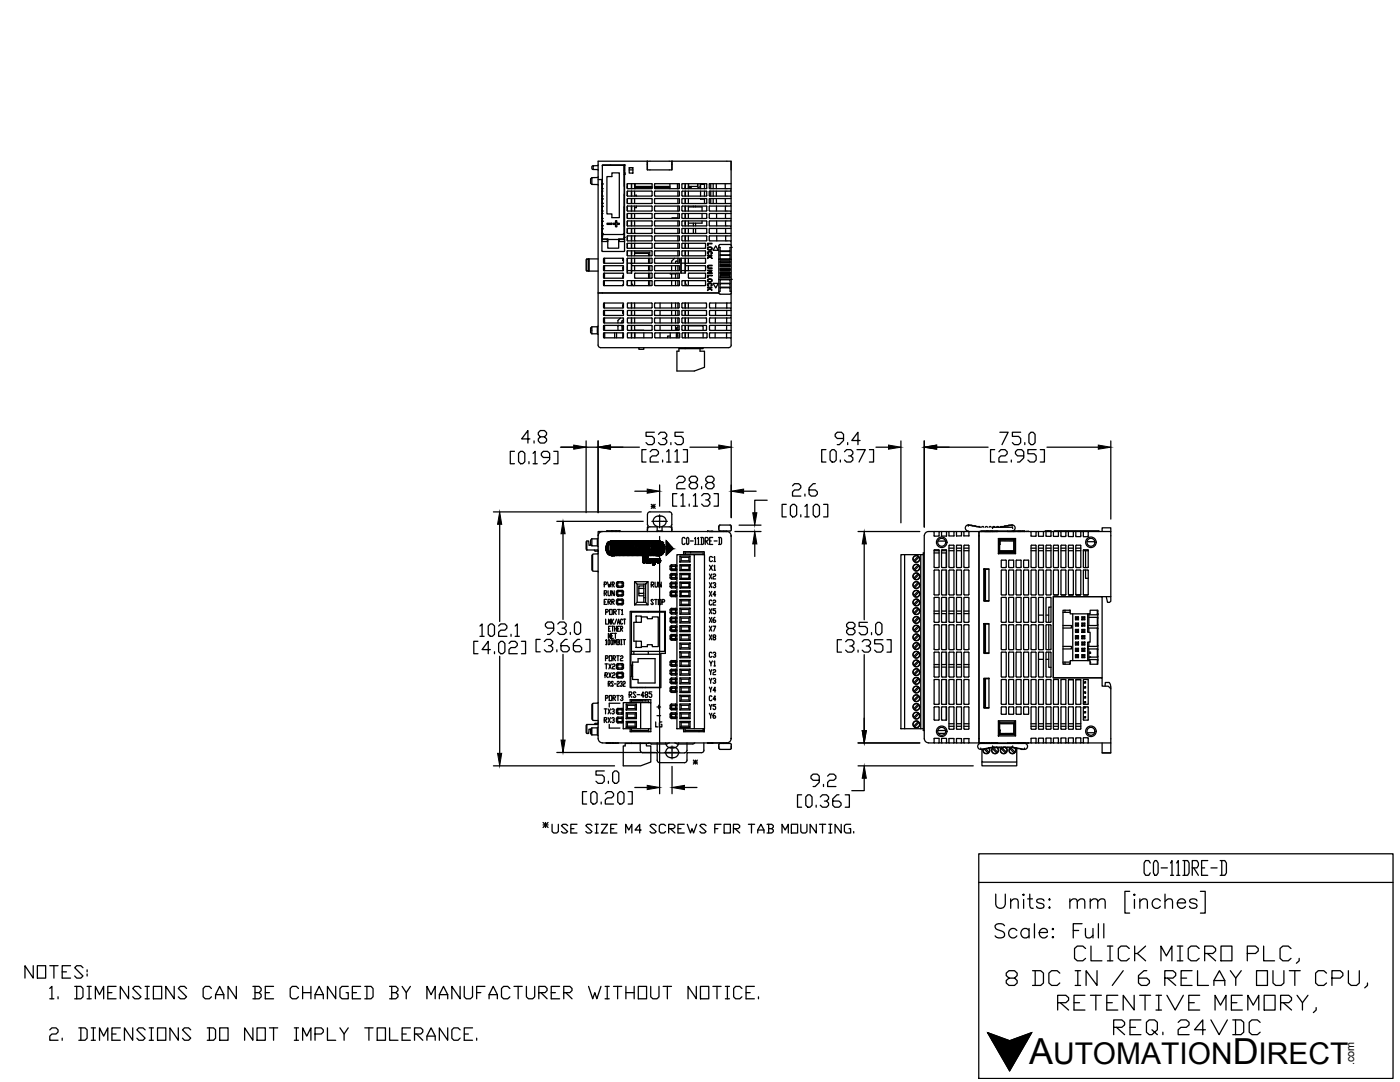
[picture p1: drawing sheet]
<svg xmlns="http://www.w3.org/2000/svg" width="279mm" height="216mm" viewBox="0 0 279 216" stroke-linecap="round" stroke-linejoin="round" font-family="sans-serif">
<defs><g id="words">
<g font-size="7.2">
<text x="205.4" y="212.4">A</text>
<text x="246" y="212.4">D</text>
</g>
<g font-size="6">
<text x="210.2" y="212.4">UTOMATION</text>
<text x="251.2" y="212.4">IRECT</text>
</g>
<text font-size="5.7" x="133.7" y="98.8">28.8</text>
<g font-size="4">
<text x="140.4" y="115">X1</text>
<text x="140.4" y="116.8">X2</text>
<text x="140.4" y="120.3">X4</text>
<text x="140.4" y="123.8">X5</text>
<text x="140.4" y="135.8">Y2</text>
<text x="140.4" y="134.1">Y1</text>
<text x="140.4" y="139.3">Y4</text>
<text x="129.5" y="146.4">LG</text>
<text x="140.4" y="144.6">Y6</text>
<text x="107.2" y="166.5">*</text>
</g>
<g font-size="3.5">
<text x="128.8" y="102.7">*</text>
<text x="119.2" y="119.9">RUN</text>
<text x="119.2" y="121.7">ERR</text>
<text x="140.4" y="128.8">X8</text>
<text x="140.4" y="127">X7</text>
<text x="129.8" y="142.5">+</text>
</g>
<text font-size="2.6" x="129.8" y="143.9">-</text>
<text font-size="2.2" x="171.4" y="88.9" transform="rotate(-90 171.4 88.9)">9.4</text>
<text font-size="2.1" x="270.2" y="212.6" transform="rotate(-90 270.2 212.6)">.com</text>
</g></defs>
<!-- layer: TEXT -->
<g fill="none" stroke="#000" stroke-width=".25">
<path d="M141.2 51h.9v.1h-.5l.5 .5-.4-.4-.5 .4 .4-.4zM141.2 53.9h.9v.1l-.8 .5 .8 .1h-.9v-.2l.8-.4zM141.2 48.5h.9v.2h-.8l-.1 .3zM141.2 54.9h.9v.1h-.8l-.1 .4zM141.2 57.3h.9v.1h-.5l.5 .5-.4-.3-.5 .4 .4-.5zM141.2 50.3a.44 .44 0 0 1 .6-.2 .44 .44 0 0 1 .2 .5l-.1 .1 .1-.2a.39 .39 0 0 0-.3-.3 .39 .39 0 0 0-.4 .3l.1 .1a.21 .21 0 0 1-.2 0 .21 .21 0 0 1 0-.3zM141.3 53l.8-.1v.1l-.7 .1v.3l.7 .1-.6 .1a.32 .32 0 0 1-.3-.2 .32 .32 0 0 1 .1-.4zM141.3 56.6l.4-.1 .4 .2v.2l-.2 .2 .1-.2-.1-.3h-.5l-.1 .3 .1 .1a.22 .22 0 0 1-.2-.1 .22 .22 0 0 1 .1-.3zM141.3 55.9l.6-.2 .1 .3-.1 .2h-.5zM141.3 49.5l.6-.1 .1 .3-.6 .1zM141.3 55.7h.1a.45 .45 0 0 1 .5-.1 .45 .45 0 0 1 .2 .5 .5 .5 0 0 1-.5 .2 .5 .5 0 0 1-.4-.4zM142 50.4h.1"/>
<path d="M142.3 56.6h1l-.5 .9zM142.8 49.1l.5 .8h-1zM121.4 108.2l.7-.3h9.4a1.5 1.5 0 0 1 1.1 1.5 1.5 1.5 0 0 1-1.1 1.5h-9.4a1.54 1.54 0 0 1-.7-2.7zM121.5 108.6l.5-.3h1.7v.3l-1.9 .2v1.2l.6 .1h1.3v.3h-1.3l-.8-.1-.2-.4zM124 108.4l.3 .1 .1 1.5 1.8 .1v.3h-1.2l-.8-.1-.2-.4zM126.5 108.4l.4 .1v1.8l-.2 .1-.2-.1zM127.2 108.6l.5-.3h1.6v.3l-1.8 .2v1.1l.5 .2h1.3l.1 .3h-1.4l-.7-.1-.2-.4zM128.4 111h.1M128.4 111.4l.3-.4zM128.4 111.6l.3-.4-.3 .4M128.4 111.9l.9-.9-.9 1M128.4 112.1l.9-1z"/>
<path d="M128.4 111h.3v.4l.3-.4h.4l-.4 .6 .4 .7h-.4l-.3-.4v.4h-.3zM128.4 111v.1M128.5 111l-.1 .2 .2-.2-.2 .2M128.6 111l-.2 .4 .3-.4M128.7 111.1l-.3 .3M128.7 111.2l-.3 .3M128.7 111.2l-.3 .4M128.7 111.2l-.3 .4zM128.7 111.3l-.3 .3M128.7 111.3l-.3 .4M128.7 111.3l-.3 .5M128.7 111.4l-.3 .4"/>
<path d="M128.7 111.9l-.3 .4M128.7 112l-.2 .3M128.7 112.1l-.1 .2M128.7 112.2l-.1 .1M128.7 112.2v.1M128.7 111.9l.3-.3-.6 .7M128.8 111.3l.3-.3-.3 .4M128.9 112.1l.3-.3-.3 .3M128.9 111.2l.1-.2-.2 .2M128.9 112.2l.3-.3-.3 .3M129 111.1h-.1M129 111.6l-.6 .6 .3-.3"/>
<path d="M129 111.5l-.6 .7 .6-.6M129 112.3l.3-.3zM129 111.6l-.6 .7M129 111.6l-.3 .3M129.1 111.5l-.7 .7 .6-.7M129.1 111.7l-.3 .3M129.1 111.5l-.7 .7 .7-.7M129.1 111.7l-.3 .4M129.1 111l-.7 .8M129.1 111.4l-.7 .8M129.1 111.4l-.7 .8 .7-.8M129.1 111.8l-.2 .3"/>
<path d="M129.2 111l-.8 .9zM129.2 111.9l-.3 .2M129.2 111.8l-.3 .3M129.2 111.9l-.3 .3 .3-.3M129.2 111.9l-.2 .3zM129.2 111.2l-.8 .9 .7-.7M129.2 112l-.2 .3zM129.3 111.2l-.9 .9 .9-.9M129.3 112l-.2 .3zM129.3 112.1l-.2 .2zM129.3 111l-.9 1zM129.3 112.2l-.2 .1"/>
<path d="M129.3 111.1l-.9 .9M129.4 111l-1 1 1-.9M129.4 112.2l-.1 .1zM129.4 111.8l.3-.3zM129.4 111.9l.4-.4-.4 .4M129.4 112l.5-.5zM129.4 112l.5-.5-.5 .5M129.4 112.3h-.1M129.4 112.3h.1M129.4 111.7l.2-.2-.2 .2M129.4 112.1l.3-.2-.2 .3M129.5 112.2l.2-.2-.2 .2"/>
<path d="M129.5 111.6l-.1 .1 .2-.2-.2 .3M129.7 111.5l-.3 .3M129.7 111.5l-.3 .3zM129.7 112.3l.5-.5-.5 .5M129.7 108.4h.3v.8l1.5-.9h.3l-.1 .3-1.4 .8 1.5 .8v.2h-.3l-1.5-.8v.7l-.3 .1zM129.7 111.8l-.3 .3M129.7 111.9l-.2 .3M129.7 112l-.2 .2 .3-.1M129.7 111.5l-.3 .4M129.8 111.5l-.4 .4M129.9 111.5l-.5 .5 .5-.5M129.9 112.3l.3-.3-.3 .3"/>
<path d="M129.9 111.5l-.5 .6M130 116.7h.4l.1-.2-.1-.3h-.4v1M130 111.5l-.2 .2M130 111.5l-.2 .3 .3-.2M130.1 111.6l-.3 .2 .3-.2M130.1 111.6l-.3 .3M130.1 112.1l-.1 .1M130.1 116.7l.4 .5M130.1 111.7l-.5 .6 .2-.2M130.1 112.1l-.1 .2M130.1 111.7l-.5 .6zM130.2 111.8l-.5 .5z"/>
<path d="M130.2 112l-.3 .3 .2-.2M130.2 111.9l-.4 .4 .4-.5-.5 .5M130.2 111.9l-.5 .4zM130.2 112l-.4 .3M130.2 111.5l.2 .8h.1M130.2 111.5h.1M130.2 111.5h.4M130.2 111.6l.1-.1-.1 .1M130.2 111.6l.2-.1-.2 .1M130.2 112.6h.1M130.2 112.6l.3 .2M130.2 111.5v.1"/>
<path d="M130.2 111.7l.2-.2-.2 .2M130.3 111.5l-.1 .1zM130.3 111.8l.3-.3zM130.3 112.6h-.1M130.3 111.9l.3-.3zM130.3 112.7l.5-.6zM130.3 112.6h.1M130.4 111.5l-.2 .2zM130.4 112.7l.4-.5zM130.4 112.2l.6-.6zM130.4 112.6l-.1 .1M130.4 111.5l-.2 .3 .3-.3-.3 .3"/>
<path d="M130.4 112.3l.5-.6-.5 .6M130.4 119.8l-.1-.2h-.3l-.1 .2 .5 .7-.1 .1h-.3l-.1-.1M130.5 112.3l.4-.5zM130.5 111.5l-.2 .3zM130.5 112.3l.4-.4-.4 .4M130.5 112.8l.2-.2-.2 .2M130.5 112.4l.4-.5-.4 .6M130.5 112.3l-.3 .3M130.5 111.5l-.2 .3M130.6 111.5l-.3 .3M130.6 111.6l-.3 .3zM130.6 111.7l-.3 .2"/>
<path d="M130.6 111.7l-.3 .3M130.6 111.8l-.3 .2M130.6 111.8l-.2 .3M130.6 111.9l-.2 .2 .5-.6-.5 .6M130.6 112.6l-.1 .2M130.6 119.6h.6M130.7 112.6l-.2 .1M130.7 112.5l-.3 .2M130.7 116.2v.8l.2 .2 .3-.2v-.8M130.8 112.4l-.4 .3zM130.8 112.3l-.4 .4 .4-.4M130.8 111.5h-.1"/>
<path d="M130.8 111.5l-.1 .1M130.8 112.2l-.5 .5M130.8 112.2l-.4 .5 .4-.5-.4 .5 .4-.3M130.8 112.1l-.5 .6zM130.8 112.1l-.4 .4M130.9 111.5l-.2 .2 .2-.2M130.9 112l-.4 .3M130.9 111.5l-.2 .3M130.9 119.6v1M130.9 111.8l-.5 .5M130.9 111.5l-.5 .6M130.9 111.7l-.5 .6z"/>
<path d="M131 111.5l-.6 .6 .5-.6-.3 .3M131 111.6l-.6 .6 .6-.6M131 111.7l-.6 .5M131 111.8l.4-.3zM131 112l.5-.5-.5 .5M131 112l.6-.5-.6 .5M131.1 112.1l.2-.3-.2 .4M131.2 111.6l-.1 .1M131.2 111.6l-.2 .2 .3-.3-.3 .3 .3-.3-.3 .3 .3-.3-.3 .3M131.3 112.3l.5-.5-.5 .5M131.3 112l-.2 .2 .3-.2M131.4 111.8l-.4 .3"/>
<path d="M131.4 112l-.2 .2M131.4 119.6h.5v1h-.5zM131.4 112.1l-.2 .2M131.4 111.5l-.4 .4zM131.4 112.1l-.2 .1M131.5 111.5l-.5 .4M131.5 112.3l.3-.4zM131.5 111.5l-.5 .5M131.5 111.5l-.5 .5zM131.6 111.6l-.6 .5M131.6 112.3l.2-.3-.3 .3M131.6 111.5l-.1 .3"/>
<path d="M131.7 111.6l-.2 .2M131.7 111.6l-.2 .4 .3-.3M131.7 112.2h.1M131.8 111.7l-.3 .3M131.8 111.7l-.5 .6 .5-.5M131.8 111.8l-.5 .5M131.8 112l-.3 .3zM131.8 111.9l-.4 .4M131.8 111.9l-.3 .4M132 116.2v1l-.5-1v1M133 107.9l1.4 1.6-1.4 1.3zM136.7 107.5l-.1-.3h-.3l-.2 .3v.9l.2 .2h.3l.1-.2"/>
<path d="M137.2 107.2l.3 .3v.9l-.2 .2-.3-.2v-.9zM137.8 107.9h.6M138.6 107.5l.2-.3v1.4M138.6 108.6h.3M139.2 107.5l.2-.3v1.4M139.2 108.6h.3M139.9 107.2h.4l.1 .3v.9l-.1 .2h-.4M140 107.2v1.4M140.7 107.9h.5l.1-.2-.1-.5h-.5v1.4M140.9 107.9l.4 .7M141.6 107.9h.3M142.2 107.2h-.6v1.4h.6"/>
<path d="M142.5 107.9h.6M143.4 107.2h.5l.1 .3v.9l-.1 .2h-.5M143.6 107.2v1.4M120.7 134.7h.4l.1-.2-.1-.3h-.4v1M120.7 132.5h.5M120.8 131.4h.4l.2-.2-.2-.4h-.4v1M120.8 139.3h.4l.2-.2-.2-.3h-.4v1M120.9 123.5v1h.4M120.9 134.7l.3 .5M120.9 127.8l.1-.2v1M120.9 128.6h.2M121 132.5v1"/>
<path d="M121.4 136.5h.3l.1-.2-.1-.3h-.3v.9M121.5 127.6l.2 .2-.1 .8-.2-.1zM121.5 125.5h.2M121.5 136.5l.3 .4M121.5 132.5l.5 1M121.5 134.2l.5 1M121.6 130.8h.5v1h-.5zM121.6 138.8h.5v1h-.5zM121.8 126.4v1l-.4-1v1M121.9 125h-.4v1h.4M121.9 123.5v1l-.4-1v1M122 132.5l-.5 1"/>
<path d="M122 134.2l-.5 1M122 126.9h.2M122.1 127.6l.2 .2-.1 .8-.3-.1zM122.1 125h.4M122.1 123.5v1M122.2 124.1l.3 .4M122.2 132.6l.2-.1 .3 .1-.1 .4-.4 .2v.3h.5M122.2 134.4l.2-.2 .3 .2-.1 .3-.4 .2v.3h.5M122.3 125v1M122.3 131.4h.4l.1-.2-.1-.4h-.4v1M122.3 139.3h.4l.1-.2-.1-.3h-.4v1M122.4 136.1l-.1-.1-.3 .1 .4 .7-.1 .1-.3-.1"/>
<path d="M122.4 126.4h-.4v1h.4M122.5 123.5l-.4 .6M122.5 131.4l.3 .4M122.5 139.3l.3 .5M122.5 128.6v-1l.3 .7 .2-.7v1M122.6 136.5h.4M122.6 126.4h.4M122.7 125.5h.3M122.7 125v1M122.8 126.4v1M123 125v1M123 123.5l-.3 1"/>
<path d="M123.1 130.8h.5M123.1 138.8h.5M123.2 136.1l.1-.1 .3 .1-.1 .4-.3 .1v.3h.4M123.2 127.6h.4l.1 .2-.1 .3M123.3 124.5l.2-1 .2 1M123.3 125.5h.2M123.3 124.2h.4M123.3 128.1h.3l.1 .4-.1 .1h-.4M123.3 127.6v1M123.3 130.8v1M123.3 138.8v1M123.7 125h-.4v1h.4"/>
<path d="M123.8 136.1l.1-.1 .3 .1-.2 .4M123.8 131l.2-.2 .3 .2-.1 .4-.4 .1v.3h.5M123.8 139l.2-.2 .3 .2v.1l-.2 .2M123.9 125.5h.2l.2-.2-.2-.3h-.2v1M123.9 128.6h.2M123.9 127.6h.2M124 125.5l.3 .5M124 127.6v1M124.1 136.5l.1 .1-.1 .3-.3-.1M124.2 139.3l.1 .2-.1 .3-.4-.2M124.3 123.7l-.2-.2-.2 .2v.7l.1 .1 .3-.1M124.4 127.6h.4"/>
<path d="M124.4 136.1l.1-.1 .3 .1-.1 .4h-.2l-.1 .1v.3h.4M124.4 123.5h.4M124.6 127.6v1M124.6 123.5v1M125.6 138.6h.4l.1-.2-.1-.3h-.4v1.1M125.7 138.6l.4 .6M126.9 138.3l-.1-.2h-.3l-.1 .2 .5 .7-.1 .2h-.3l-.1-.2M127.2 138.6h.5M128.5 138.8h-.5l.3-.7v1.1M128.9 138.6l-.2-.3 .2-.2h.2l.2 .3-.6 .4 .2 .4h.2l.2-.2-.2-.4M130.1 138.1h-.6v.3h.4l.2 .2-.2 .6h-.2l-.2-.2M132.1 120.1h.4l.1-.1-.1-.4h-.4v1"/>
<path d="M120.6 143.7h.4l.1-.2-.1-.3h-.4v1M120.6 141.4h.5M120.7 143.7l.4 .5M120.8 141.4v1M121.4 141.4l.4 1M121.4 143.2l.4 1M121.6 144.5v.8h2.1M121.8 141.4l-.4 1M121.8 143.2l-.4 1M122.1 141.6l.1-.2 .4 .2-.1 .3h-.2M122.1 143.4l.1-.2 .4 .2-.3 .3M122.5 141.9l.1 .2-.1 .3-.4-.1"/>
<path d="M122.5 143.7l.1 .1-.1 .4-.4-.2M123.7 140.3h-2.1v.8M138.4 152.1h.8M138.4 151.7l.8 .8M138.8 151.7v.8M139.2 151.7l-.8 .8M113.3 164.8l-.3-.3h-.6l-.4 .3 1.3 1.1-.3 .3h-.6l-.4-.3M113.9 165.3h.6M115.2 164.5h-1.3v1.7h1.3M118.1 164.8l-.3-.3h-.6l-.3 .3 1.2 1.1-.3 .3h-.6l-.3-.3M118.8 166.2h.6M118.8 164.5h.6"/>
<path d="M119.1 164.5v1.7M120 164.5h1.2l-1.2 1.7h1.2M121.9 165.3h.6M123.1 164.5h-1.2v1.7h1.2M124.9 166.2v-1.7l.6 1.1 .6-1.1v1.7M128 165.6h-1.3l1-1.1v1.7M130.9 164.8l-.3-.3h-.6l-.3 .3 1.2 1.1-.3 .3h-.6l-.3-.3M132.8 164.8l-.3-.3h-.6l-.3 .3v1.1l.3 .3h.6l.3-.3M133.4 165.3h1l.3-.2v-.3l-.3-.3h-1v1.7M133.8 165.3l.9 .9M135.3 165.3h.6M136.6 164.5h-1.3v1.7h1.3"/>
<path d="M137.2 164.5l.6 1.7 .3-.9 .3 .9 .6-1.7M140.9 164.8l-.3-.3h-.6l-.3 .3 1.2 1.1-.3 .3h-.6l-.3-.3M142.6 165.3h.7M143.9 164.5h-1.3v1.7M144.5 164.5h1.3v1.7h-1.3zM146.4 165.3h.9l.3-.2v-.3l-.3-.3h-.9v1.7M146.7 165.3l.9 .9M149.4 164.5h1.2M150 164.5v1.7M151.2 166.2v-.6l.7-1.1 .6 1.1v.6M151.2 165.6h1.3M153.1 164.5h.9l.3 .3v.3l-.3 .2"/>
<path d="M153.4 165.3h.6l.3 .3v.3l-.3 .3h-.9M153.4 164.5v1.7M156.1 166.2v-1.7l.6 1.1 .6-1.1v1.7M157.9 164.5h1.3v1.7h-1.3zM159.8 164.5v1.4l.3 .3h.6l.3-.3v-1.4M162.9 164.5v1.7l-1.2-1.7v1.7M163.5 164.5h1.3M164.2 164.5v1.7M165.4 166.2h.6M165.4 164.5h.6M165.7 164.5v1.7M167.9 164.5v1.7l-1.2-1.7v1.7"/>
<path d="M169.8 164.5h-1l-.3 .3v1.1l.3 .3h1v-.9h-.4M170.4 165.9v.3M195.3 170.4h82.7v44.8h-82.7zM195.3 176.1h82.7M198.7 178.4v2a.96 .96 0 0 0 1 .9 .96 .96 0 0 0 .9-.9v-2M201.7 179.9l.7-.5 .7 .1 .1 .4v1.3M201.7 179.4v1.8M204.1 178.5l.2-.1 .1 .1-.1 .2zM204.3 179.5v1.7M205.1 179.4h.9M205.5 178.4v2.3l.1 .4 .6 .1M208.4 179.8a.85 .85 0 0 0-1.5 0l.1 .2 1.2 .4 .2 .4a.85 .85 0 0 1-1.5 0"/>
<path d="M209.3 179.5l.2-.1 .1 .1-.1 .1zM213.5 179.9l.7-.5 .7 .1 .1 1.7M213.5 179.4v1.8M215 179.9l.7-.5 .7 .1 .1 .4v1.3M217.6 179.9l.7-.5 .6 .1 .2 .4v1.3M217.6 179.4v1.8M219.1 179.9l.7-.5 .6 .1 .2 1.7M225.5 177.9h-1v4.3h1M226.3 178.5l.1-.1 .1 .1-.1 .2zM226.4 179.5v1.7M227.5 179.9l.7-.5 .6 .1 .2 .4v1.3M227.5 179.4v1.8"/>
<path d="M229.6 172.2l-.3-.5h-.7l-.3 .5v2l.3 .5h.7l.3-.5M230.5 171.7h.3l.3 .5v2l-.3 .5h-.3l-.3-.5v-2zM231.6 179.8a.91 .91 0 0 0-1.4-.2 .91 .91 0 0 0 0 1.4 .91 .91 0 0 0 1.4-.2M231.7 173.2h1.3M232.5 179.9l.7-.5 .7 .1 .1 1.7M232.5 178.4v2.8M233.6 172.2l.3-.5v3M233.6 174.7h.6M234.8 172.2l.3-.5v3M234.8 174.7h.7M236.1 171.7h.9l.3 .5v2l-.3 .5h-.9M236.4 171.7v3"/>
<path d="M237.9 173.2h1l.3-.5v-.5l-.3-.5h-1v3M238.2 173.2l1 1.5M238.9 179.8a.88 .88 0 0 0-1.5 0l.1 .2 1.2 .4 .2 .4a.88 .88 0 0 1-1.5 0M239.6 177.9h.9v4.3h-.9M239.8 173.2h.6M241 171.7h-1.2v3h1.2M241.7 173.2h1.2M243.5 171.7h.9l.4 .5v2l-.4 .5h-.9M243.8 171.7v3M6.6 192.7v2.5l-1.6-2.5v2.5M7.5 192.7h1.6v2.5h-1.6zM9.9 197.2l.5-.4v2.5"/>
<path d="M9.9 192.7h1.7M9.9 199.3h.9M10.8 192.7v2.5M11.6 198.9v.4M12.4 193.9h.9M14.1 192.7h-1.7v2.5h1.7M14.9 196.8h1.2l.5 .4v1.7l-.5 .4h-1.2M15.3 196.8v2.5M16.6 193.1l-.5-.4h-.8l-.4 .4 1.7 1.6-.5 .5h-.8l-.4-.5M17.4 193.5v.4M17.4 194.3v.4M17.4 199.3h.8"/>
<path d="M17.4 196.8h.8M17.8 196.8v2.5M19 199.3v-2.5l.9 1.7 .8-1.7v2.5M21.5 198.1h.8M23.2 196.8h-1.7v2.5h1.7M25.7 196.8v2.5l-1.7-2.5v2.5M28.1 197.2l-.4-.4h-.8l-.4 .4 1.6 1.7-.4 .4h-.8l-.4-.4M29 199.3h.8M29 196.8h.8M29.4 196.8v2.5M30.6 196.8h1.7v2.5h-1.7zM34.8 196.8v2.5l-1.7-2.5v2.5"/>
<path d="M37.2 197.2l-.4-.4h-.8l-.4 .4 1.6 1.7-.4 .4h-.8l-.4-.4M42.2 197.2l-.4-.4h-.8l-.5 .4v1.7l.5 .4h.8l.4-.4M43 199.3v-.8l.8-1.7 .9 1.7v.8M43 198.5h1.7M47.2 196.8v2.5l-1.7-2.5v2.5M50.5 196.8h1.2l.4 .4v.4l-.4 .5M50.9 198.1h.8l.4 .4v.4l-.4 .4h-1.2M50.9 196.8v2.5M52.9 198.1h.9M54.6 196.8h-1.7v2.5h1.7M59.6 197.2l-.5-.4h-.8l-.4 .4v1.7l.4 .4h.8l.5-.4M60.4 198.1h1.6"/>
<path d="M60.4 196.8v2.5M62 196.8v2.5M62.9 199.3v-.8l.8-1.7 .8 1.7v.8M62.9 198.5h1.6M67 196.8v2.5l-1.7-2.5v2.5M69.5 196.8h-1.3l-.4 .4v1.7l.4 .4h1.3v-1.2h-.4M70.3 198.1h.8M72 196.8h-1.7v2.5h1.7M72.8 196.8h1.2l.5 .4v1.7l-.5 .4h-1.2M73.2 196.8v2.5M77.8 196.8h1.2l.4 .4v.4l-.4 .5M78.2 198.1h.8l.4 .4v.4l-.4 .4h-1.2"/>
<path d="M78.2 196.8v2.5M80.2 196.8l.9 1.3v1.2M81.9 196.8l-.8 1.3M85.2 199.3v-2.5l.8 1.7 .9-1.7v2.5M87.7 199.3v-.8l.8-1.7 .9 1.7v.8M87.7 198.5h1.7M91.8 196.8v2.5l-1.6-2.5v2.5M92.7 196.8v2.1l.4 .4h.8l.4-.4v-2.1M95.1 198.1h.9M96.8 196.8h-1.7v2.5M97.6 199.3v-.8l.8-1.7 .9 1.7v.8M97.6 198.5h1.7"/>
<path d="M101.8 197.2l-.5-.4h-.8l-.4 .4v1.7l.4 .4h.8l.5-.4M102.6 196.8h1.6M103.4 196.8v2.5M105.1 196.8v2.1l.4 .4h.8l.4-.4v-2.1M107.5 198.1h1.3l.4-.5v-.4l-.4-.4h-1.3v2.5M108 198.1l1.2 1.2M110 198.1h.8M111.7 196.8h-1.7v2.5h1.7M112.5 198.1h1.2l.5-.5v-.4l-.5-.4h-1.2v2.5M112.9 198.1l1.3 1.2M117.5 196.8l.8 2.5 .4-1.2 .4 1.2 .8-2.5M120.8 199.3h.8"/>
<path d="M120.8 196.8h.8M121.2 196.8v2.5M122.4 196.8h1.7M123.3 196.8v2.5M124.9 198.1h1.7M124.9 196.8v2.5M126.6 196.8v2.5M127.4 196.8h1.6v2.5h-1.6zM129.9 196.8v2.1l.4 .4h.8l.4-.4v-2.1M132.3 196.8h1.7M133.2 196.8v2.5M139 196.8v2.5l-1.7-2.5v2.5"/>
<path d="M139.8 196.8h1.6v2.5h-1.6zM142.3 196.8h1.6M143.1 196.8v2.5M144.8 199.3h.8M144.8 196.8h.8M145.2 196.8v2.5M148.1 197.2l-.5-.4h-.8l-.4 .4v1.7l.4 .4h.8l.5-.4M148.9 198.1h.8M150.5 196.8h-1.6v2.5h1.6M151.4 198.9v.4M200.5 184.7a1.25 1.25 0 0 0-1.9 0 .68 .68 0 0 0 .5 .8l.8 .3a.7 .7 0 0 1 .6 .5 .7 .7 0 0 1-.3 .7 1.33 1.33 0 0 1-1.6-.3M201.4 195.2l-.6-.5v-.5l.6-.5h1.1l.5 .5v.5l-.5 .5h-1.1l-.6 .5v.4l.6 .5h1.1l.5-.5v-.4l-.5-.5"/>
<path d="M202.9 185.7a.91 .91 0 0 0-1.3-.2 .91 .91 0 0 0 0 1.4 .91 .91 0 0 0 1.3-.2M205.4 185.7a.91 .91 0 0 0-1.4-.2 .91 .91 0 0 0 0 1.4 .91 .91 0 0 0 1.4-.2M205.4 185.3v1.8M206.1 193.7h1.6l.5 .5v1.9l-.5 .5h-1.6M206.4 184.3v2.8M206.6 193.7v2.9M207.4 186.1h1.6a.84 .84 0 0 0-1-.9 .84 .84 0 0 0-.6 1.1 .88 .88 0 0 0 .7 .8 .88 .88 0 0 0 .9-.4M209.3 181.1l.2-.1 .1 .1-.1 .1zM210 185.4l.1-.1 .2 .1-.2 .1zM210 187l.1-.1 .2 .1-.2 .1zM211.5 194.2l-.5-.5h-1.1l-.6 .5v1.9l.6 .5h1.1l.5-.5M214.2 185.7h1.1"/>
<path d="M214.6 193.7h1.1M214.6 196.6h1.1M215.1 193.7v2.9M215.9 184.3h-1.7v2.8M216.5 198.6h-2.2v2.9h2.2M216.6 185.3v1.3l.2 .4 .7 .1 .6-.5M216.6 189.3l-.5-.5h-1.1l-.6 .5v1.9l.6 .5h1.1l.5-.5M217.6 198.6h2.2M217.7 188.8v2.9h2.2M218.1 185.3v1.8M218.7 198.6v2.9M218.9 193.7v2.9l-2.1-2.9v2.9"/>
<path d="M219.2 184.3v2.8M220.3 184.3v2.8M221 188.8h1.1M221 191.7h1.1M221.5 188.8v2.9M223.1 198.6h-2.2v2.9h2.2M224.2 193.7l-2.2 2.9M225.4 189.3l-.6-.5h-1.1l-.5 .5v1.9l.5 .5h1.1l.6-.5M226.3 198.6v2.9l-2.1-2.9v2.9M226.4 188.8v2.9M227 190.3l1.6 1.4M227.4 198.6h2.2"/>
<path d="M228.5 198.6v2.9M228.6 188.8l-1.6 1.5h-.6M228.9 193.7h-.6l-1.1 1v1.4l.6 .5h1.1l.5-.5v-.4l-.5-.5h-1.7M230.7 198.6h1.1M231.3 198.6v2.9M231.7 191.7v-2.9l1.1 1.9 1.1-1.9v2.9M232.5 195.2h1.6l.5-.5v-.5l-.5-.5h-1.6v2.9M232.9 198.6l1.6 2.9 1.7-2.9M233 195.2l1.6 1.4M235 180.2h1.6a.84 .84 0 0 0-1-.9 .84 .84 0 0 0-.6 1.1 .88 .88 0 0 0 .6 .8 .88 .88 0 0 0 1-.4M235 188.8h1.1M235 191.7h1.1"/>
<path d="M235.5 188.8v2.9M235.7 195.2h1.1M237.9 193.7h-2.2v2.9h2.2M239 193.7v2.9h2.2M239.3 189.3l-.5-.5h-1.1l-.6 .5v1.9l.6 .5h1.1l.5-.5M239.4 198.6h-2.2v2.9h2.2M240.4 190.3h1.6l.6-.5v-.5l-.6-.5h-1.6v2.9M241 190.3l1.6 1.4M242.3 196.6v-.9l1.1-2 1 2v.9M242.3 195.7h2.1M243.7 188.8h2.2v2.9h-2.2zM245.5 193.7l1.1 1.5v1.4"/>
<path d="M247.7 193.7l-1.1 1.5M247.9 198.6h-2.1v2.9h2.1M248.9 190.3h1.7l.5-.5v-.5l-.5-.5h-1.7v2.9M250.8 193.7h2.1v2.9h-2.1zM252.2 188.8v2.9h2.2M252.3 198.6h2.2v2.9h-2.2zM254 193.7v2.4l.6 .5h1.1l.5-.5v-2.4M257.3 193.7h2.2M257.6 189.3l-.5-.5h-1.1l-.5 .5v1.9l.5 .5h1.1l.5-.5M258.4 193.7v2.9M258.9 198.6l1 1.5v1.4M259.3 191.2v.5l-.6 .5"/>
<path d="M261 198.6l-1.1 1.5M264.7 194.2l-.5-.5h-1.1l-.5 .5v1.9l.5 .5h1.1l.5-.5M265.8 195.2h1.7l.5-.5v-.5l-.5-.5h-1.7v2.9M269.1 193.7v2.4l.5 .5h1.1l.6-.5v-2.4M272.9 196.1v.5l-.5 .5M9.9 205.5l.5-.4h.8l.4 .4v.4l-.4 .4h-.8l-.5 .4v.9h1.7M12.4 207.2v.4M15.7 205.1h1.3l.4 .4v1.7l-.4 .4h-1.3M16.1 205.1v2.5M18.2 205.1h.8M18.2 207.6h.8M18.6 205.1v2.5"/>
<path d="M19.9 207.6v-2.5l.8 1.6 .8-1.6v2.5M22.3 206.3h.9M24 205.1h-1.7v2.5h1.7M26.5 205.1v2.5l-1.7-2.5v2.5M29 205.5l-.5-.4h-.8l-.4 .4 1.7 1.7-.5 .4h-.8l-.4-.4M29.8 205.1h.8M29.8 207.6h.8M30.2 205.1v2.5M31.4 205.1h1.7v2.5h-1.7zM35.6 205.1v2.5l-1.7-2.5v2.5M38.1 205.5l-.5-.4h-.8l-.4 .4 1.7 1.7-.5 .4h-.8l-.4-.4M41.4 205.1h1.2l.4 .4v1.7l-.4 .4h-1.2"/>
<path d="M41.8 205.1v2.5M43.8 205.1h1.7v2.5h-1.7zM50.5 205.1v2.5l-1.7-2.5v2.5M51.3 205.1h1.6v2.5h-1.6zM53.8 205.1h1.6M54.6 205.1v2.5M58.7 205.1h.9M58.7 207.6h.9M59.1 205.1v2.5M60.4 207.6v-2.5l.8 1.6 .8-1.6v2.5M62.9 206.3h1.2l.4-.4v-.4l-.4-.4h-1.2v2.5M65.3 205.1v2.5h1.7"/>
<path d="M67.8 205.1l.9 1.2v1.3M69.5 205.1l-.8 1.2M72.8 205.1h1.7M73.6 205.1v2.5M75.3 205.1h1.6v2.5h-1.6zM77.8 205.1v2.5h1.6M80.2 206.3h.9M81.9 205.1h-1.7v2.5h1.7M82.7 206.3h1.3l.4-.4v-.4l-.4-.4h-1.3v2.5M83.1 206.3l1.3 1.3M85.2 207.6v-.9l.8-1.6 .9 1.6v.9M85.2 206.7h1.7"/>
<path d="M89.4 205.1v2.5l-1.7-2.5v2.5M91.8 205.5l-.4-.4h-.8l-.4 .4v1.7l.4 .4h.8l.4-.4M92.7 206.3h.8M94.3 205.1h-1.6v2.5h1.6M95.1 207.2v.4M197.1 206.1l4.4 1.6 4.4-1.6-4.4 7.6zM211.1 200.1h1.6l.6-.5v-.5l-.6-.5h-1.6v2.9M211.6 200.1l1.7 1.4M214.3 200.1h1.1M220.9 200.1h1.1M222.3 205h1.6l.5-.5v-.5l-.5-.5h-1.6v3M222.8 205l1.6 1.5"/>
<path d="M225.5 205h1.1M227.7 203.5h-2.2v3h2.2M229.9 205.5l.5 .5-.5 .5h-.6l-.5-.5v-2l.5-.5h1.1l.6 .5v1.5l-.6 .5 .6 .5M230.7 201.5h1.1M232.1 206v.5M235.1 204l.6-.5h1.1l.5 .5v.5l-.5 .5h-1.1l-.6 .5v1h2.2M237.2 200.1h1.1M240.6 205.5h-2.2l1.6-2v3M241.7 203.5l1.6 3 1.6-3M242.5 201.5v-2.9l1.1 2 1.1-2v2.9M245.8 200.1h1.1M246 203.5h1.7l.5 .5v2l-.5 .5h-1.7"/>
<path d="M246.6 203.5v3M249 201.5v-2.9l1.1 2 1.1-2v2.9M251.5 204l-.6-.5h-1.1l-.5 .5v2l.5 .5h1.1l.6-.5M255.6 200.1h1.6l.6-.5v-.5l-.6-.5h-1.6v2.9M256.1 200.1l1.7 1.4M262.7 201.1v.4l-.6 .5"/>
<circle cx="141.7" cy="49.6" r=".43"/>
<circle cx="129.8" cy="111.9" r=".41"/>
<circle cx="129.8" cy="111.9" r=".15"/>
<circle cx="131.4" cy="111.9" r=".15"/>
<circle cx="131.4" cy="111.9" r=".41"/>
</g>
<g fill="#000" stroke="#000" stroke-width=".2">
<path d="M121.9 110.9h.2zM122.1 108.7h1.9zM122.2 110.9h.1zM122.2 107.9h.1zM122.3 110.1h.1zM122.6 108.6h.1zM122.6 110.4h.1zM122.7 108.3h.1zM122.7 110.1h.1zM122.7 108.6h.1zM122.7 110.4h.1zM122.8 108.3h.1z"/>
<path d="M122.8 110.1h.2zM122.8 108.7h.1zM122.8 110.4h.2zM122.9 108.3h.2zM123 110.1h.1zM122.9 108.7h.2zM123 110.4h.1zM123.1 108.3h.1zM123.1 110.1h.1zM123.1 108.6h.1zM123.1 110.4h.1zM123.2 108.3h.1z"/>
<path d="M123.2 110.1h.1zM123.2 108.6h.1zM123.2 110.4h.1zM123.3 108.3h.1zM123.3 110.1h.1zM123.3 108.6h.1zM125.3 110.1h.1zM125.3 110.4h.1zM125.4 110.1h.1zM125.4 110.4h.1zM125.5 110.1h.2zM125.5 110.4h.2z"/>
<path d="M125.7 110.1h.1zM125.7 110.4h.1zM125.8 110.1h.1zM125.8 110.4h.1zM128 110.1h.1zM128.1 108.3h.1zM128.2 108.3h.1zM128.3 110.1h.1zM128.2 108.6h.1zM128.3 110.4h.1zM128.3 108.3h.2zM128.4 110.1h.1z"/>
<path d="M128.3 108.6h.2zM128.4 110.4h.1zM128.5 108.3h.1zM128.5 110.1h.1zM128.5 108.7h.1zM128.5 110.4h.1zM128.6 108.3h.1zM128.6 110.1h.1zM128.6 108.7h.1zM128.6 110.4h.1zM128.7 108.3h.1zM128.7 110.1h.2z"/>
<path d="M128.7 108.6h.1zM128.7 110.4h.2zM128.8 108.3h.2zM128.9 110.1h.1zM128.8 108.6h.2zM128.9 110.4h.1zM130 109.1h.1zM130.4 109.3h2.2zM131.3 110.9h.1zM131.3 107.9h.1zM131.5 108h.1zM133 107.9l1 1.1h-1z"/>
<path d="M133 109h1l.4 .5zM197.1 206.1l4.4 1.6h-3.5zM198 207.7h7l-3.5 6zM201.5 207.7l4.4-1.6-.9 1.6z"/>
<path d="M121 109.2h.4zM121 109.2h.4z"/>
<path d="M121 109.3h.4zM121 109.3h.4z"/>
<path d="M121 109.4h.4zM121 109.4h.4z"/>
<path d="M121 109.4h.4zM121 109.4h.4z"/>
<path d="M121 109.4h.4zM121 109.4h.4z"/>
<path d="M121 109.6h.4zM121 109.6h.4z"/>
<path d="M121 109.4h.4zM121 109.4h.4z"/>
<path d="M121 109.4h.4zM121 109.4h.4z"/>
<path d="M121 109.5h.4zM121 109.5h.4z"/>
<path d="M121 109.5h.4zM121 109.5h.4z"/>
<path d="M121 109.7h.4zM121 109.7h.4z"/>
<path d="M121 109h.4zM121 109h.4z"/>
<path d="M121 109.9h.4zM121 109.9h.4z"/>
<path d="M121 109.9h.4zM121 109.9h.4z"/>
<path d="M121 109.9h.4zM121 109.9h.4z"/>
<path d="M121 109.9h.4zM121 109.9h.4z"/>
<path d="M121 109.9h.4zM121 109.9h.4z"/>
<path d="M121 109.9h.4zM121 109.9h.4z"/>
<path d="M121 109.9h.4zM121 109.9h.4z"/>
<path d="M121 109.9h.4zM121 109.9h.4z"/>
<path d="M121 108.8h.4zM121 108.8h.4z"/>
<path d="M121 108.8h.4zM121 108.8h.4z"/>
<path d="M121 108.8h.4zM121 108.8h.4z"/>
<path d="M121 108.8h.4zM121 108.8h.4z"/>
<path d="M121 108.9h.4zM121 108.9h.4z"/>
<path d="M121 108.9h.4zM121 108.9h.4z"/>
<path d="M121 110h.4zM121 110h.4z"/>
<path d="M121 110h.4zM121 110h.4z"/>
<path d="M121 110h.5zM121 110h.5z"/>
<path d="M121.1 108.8h.3zM121.1 108.8h.3z"/>
<path d="M121.1 108.8h.3zM121.1 108.8h.3z"/>
<path d="M121.1 108.8h.3zM121.1 108.8h.3z"/>
<path d="M121.1 110h.4zM121.1 110h.4z"/>
<path d="M121.1 110h.4zM121.1 110h.4z"/>
<path d="M121.1 110h.4zM121.1 110h.4z"/>
<path d="M121.1 110h.4zM121.1 110h.4z"/>
<path d="M121.1 108.7h.4zM121.1 108.7h.4z"/>
<path d="M121.1 108.7h.4zM121.1 108.7h.4z"/>
<path d="M121.1 108.7h.4zM121.1 108.7h.4z"/>
<path d="M121.1 110.1h.4zM121.1 110.1h.4z"/>
<path d="M121.1 110.1h.4zM121.1 110.1h.4z"/>
<path d="M121.1 110.1h.4zM121.1 110.1h.4z"/>
<path d="M121.1 110.1h.4zM121.1 110.1h.4z"/>
<path d="M121.1 108.7h.4zM121.1 108.7h.4z"/>
<path d="M121.1 108.7h.4zM121.1 108.7h.4z"/>
<path d="M121.1 110.1h.4zM121.1 110.1h.4z"/>
<path d="M121.1 110.1h.4zM121.1 110.1h.4z"/>
<path d="M121.1 110.1h.4zM121.1 110.1h.4z"/>
<path d="M121.1 110.1h.4zM121.1 110.1h.4z"/>
<path d="M121.1 110.1h.4zM121.1 110.1h.4z"/>
<path d="M121.1 108.6h.4zM121.1 108.6h.4z"/>
<path d="M121.1 110.2h.4zM121.1 110.2h.4z"/>
<path d="M121.1 110.2h.4zM121.1 110.2h.4z"/>
<path d="M121.1 110.2h.5zM121.1 110.2h.5z"/>
<path d="M121.1 110.2h.5zM121.1 110.2h.5z"/>
<path d="M121.1 108.6h.4zM121.1 108.6h.4z"/>
<path d="M121.1 108.6h.4zM121.1 108.6h.4z"/>
<path d="M121.1 108.6h.4zM121.1 108.6h.4z"/>
<path d="M121.1 110.2h.5zM121.1 110.2h.5z"/>
<path d="M121.1 110.2h.5zM121.1 110.2h.5z"/>
<path d="M121.1 110.2h.5zM121.1 110.2h.5z"/>
<path d="M121.1 110.2h.5zM121.1 110.2h.5z"/>
<path d="M121.1 110.2h.5zM121.1 110.2h.5z"/>
<path d="M121.2 108.5h.4zM121.2 108.5h.4z"/>
<path d="M121.2 108.6h.4zM121.2 108.6h.4z"/>
<path d="M121.2 110.3h.5zM121.2 110.3h.5z"/>
<path d="M121.2 110.3h.5zM121.2 110.3h.5z"/>
<path d="M121.2 110.3h.5zM121.2 110.3h.5z"/>
<path d="M121.2 110.3h.5zM121.2 110.3h.5z"/>
<path d="M121.2 108.5h.4zM121.2 108.5h.4z"/>
<path d="M121.2 110.3h.5zM121.2 110.3h.5z"/>
<path d="M121.2 110.3h.5zM121.2 110.3h.5z"/>
<path d="M121.2 108.5h.5zM121.2 108.5h.5z"/>
<path d="M121.2 108.5h.4zM121.2 108.5h.4z"/>
<path d="M121.2 110.3h.6zM121.2 110.3h.6z"/>
<path d="M121.2 110.3h.6zM121.2 110.3h.6z"/>
<path d="M121.2 110.3h.6zM121.2 110.3h.6z"/>
<path d="M121.2 110.3h.6zM121.2 110.3h.6z"/>
<path d="M121.2 110.3h.6zM121.2 110.3h.6z"/>
<path d="M121.2 108.5h.5zM121.2 108.5h.5z"/>
<path d="M121.2 108.5h.5zM121.2 108.5h.5z"/>
<path d="M121.2 110.4h.6zM121.2 110.4h.6z"/>
<path d="M121.2 110.4h.6zM121.2 110.4h.6z"/>
<path d="M121.2 110.4h.7zM121.2 110.4h.7z"/>
<path d="M121.2 110.4h.7zM121.2 110.4h.7z"/>
<path d="M121.2 108.4h.6zM121.2 108.4h.6z"/>
<path d="M121.2 108.4h.6zM121.2 108.4h.6z"/>
<path d="M121.2 108.4h.5zM121.2 108.4h.5z"/>
<path d="M121.2 110.4h.7zM121.2 110.4h.7z"/>
<path d="M121.2 110.4h.7zM121.2 110.4h.7z"/>
<path d="M121.2 110.4h.7zM121.2 110.4h.7z"/>
<path d="M121.2 110.4h.7zM121.2 110.4h.7z"/>
<path d="M121.2 110.4h.8zM121.2 110.4h.8z"/>
<path d="M121.2 110.4h.8zM121.2 110.4h.8z"/>
<path d="M121.2 110.4h.8zM121.2 110.4h.8z"/>
<path d="M121.2 110.4h.8zM121.2 110.4h.8z"/>
<path d="M121.2 110.4h.8zM121.2 110.4h.8z"/>
<path d="M121.2 110.4h.9zM121.2 110.4h.9z"/>
<path d="M121.2 110.4h.9zM121.2 110.4h.9z"/>
<path d="M121.3 108.4h.5zM121.3 108.4h.5z"/>
<path d="M121.3 110.4h.8zM121.3 110.4h.8z"/>
<path d="M121.3 110.4h.8zM121.3 110.4h.8z"/>
<path d="M121.3 110.4h.8zM121.3 110.4h.8z"/>
<path d="M121.3 110.4h.9zM121.3 110.4h.9z"/>
<path d="M121.3 110.4h.9zM121.3 110.4h.9z"/>
<path d="M121.3 110.4h.9zM121.3 110.4h.9z"/>
<path d="M121.3 110.4h.9zM121.3 110.4h.9z"/>
<path d="M121.3 110.4h1zM121.3 110.4h1z"/>
<path d="M121.3 110.4h1zM121.3 110.4h1z"/>
<path d="M121.3 110.4h1.1zM121.3 110.4h1.1z"/>
<path d="M121.3 110.4h1.1zM121.3 110.4h1.1z"/>
<path d="M121.3 110.4h1.1zM121.3 110.4h1.1z"/>
<path d="M121.3 110.4h1.3zM121.3 110.4h1.3z"/>
<path d="M121.3 110.4h1.3zM121.3 110.4h1.3z"/>
<path d="M121.3 110.4h1.4zM121.3 110.4h1.4z"/>
<path d="M121.3 110.4h1.5zM121.3 110.4h1.5z"/>
<path d="M121.3 110.4h1.7zM121.3 110.4h1.7z"/>
<path d="M121.3 108.4h.7zM121.3 108.4h.7z"/>
<path d="M121.3 108.4h.6zM121.3 108.4h.6z"/>
<path d="M121.3 108.4h.6zM121.3 108.4h.6z"/>
<path d="M121.3 108.4h.6zM121.3 108.4h.6z"/>
<path d="M121.3 108.3h7.3zM121.3 108.3h7.3z"/>
<path d="M121.3 108.3h1.6zM121.3 108.3h1.6z"/>
<path d="M121.3 108.3h1.5zM121.3 108.3h1.5z"/>
<path d="M121.3 108.3h1.4zM121.3 108.3h1.4z"/>
<path d="M121.3 108.3h1.4zM121.3 108.3h1.4z"/>
<path d="M121.3 108.3h1.3zM121.3 108.3h1.3z"/>
<path d="M121.3 108.3h1.3zM121.3 108.3h1.3z"/>
<path d="M121.3 108.3h1.2zM121.3 108.3h1.2z"/>
<path d="M121.3 108.3h1.1zM121.3 108.3h1.1z"/>
<path d="M121.3 108.3h1zM121.3 108.3h1z"/>
<path d="M121.3 108.3h1zM121.3 108.3h1z"/>
<path d="M121.3 108.3h1zM121.3 108.3h1z"/>
<path d="M121.3 108.3h.9zM121.3 108.3h.9z"/>
<path d="M121.3 108.3h.9zM121.3 108.3h.9z"/>
<path d="M121.3 108.3h.9zM121.3 108.3h.9z"/>
<path d="M121.3 108.3h.9zM121.3 108.3h.9z"/>
<path d="M121.3 108.3h.8zM121.3 108.3h.8z"/>
<path d="M121.3 108.3h.8zM121.3 108.3h.8z"/>
<path d="M121.3 108.3h.8zM121.3 108.3h.8z"/>
<path d="M121.3 108.3h.8zM121.3 108.3h.8z"/>
<path d="M121.3 108.3h.8zM121.3 108.3h.8z"/>
<path d="M121.3 108.3h.8zM121.3 108.3h.8z"/>
<path d="M121.3 108.3h.7zM121.3 108.3h.7z"/>
<path d="M121.3 108.3h.7zM121.3 108.3h.7z"/>
<path d="M121.3 108.3h.7zM121.3 108.3h.7z"/>
<path d="M121.3 108.3h.7zM121.3 108.3h.7z"/>
<path d="M121.1 108.8h.3zM121.1 108.8h.3z"/>
<path d="M121.1 108.8h.3zM121.1 108.8h.3z"/>
<path d="M121.1 108.8h.3zM121 108.8h.4z"/>
<path d="M121 108.8h.4zM121 108.8h.4zM121 108.8h.4zM121 108.8h.4z"/>
<path d="M121 108.8l.4 .1zM121 108.8l.4 .1z"/>
<path d="M121 108.9h.4zM121 108.9h.4z"/>
<path d="M121 108.9h.4zM121 108.9h.4z"/>
<path d="M121 108.9h.4zM121 108.9h.4z"/>
<path d="M121 108.9h.4zM121 108.9h.4z"/>
<path d="M121 108.9h.4zM121 108.9h.4z"/>
<path d="M121 108.9l.4 .1zM121 108.9l.4 .1z"/>
<path d="M121 109h.4zM121 109h.4z"/>
<path d="M121 109h.4zM121 109h.4z"/>
<path d="M121 109l.4 .1zM121 109l.4 .1z"/>
<path d="M121 109.1h.4zM121 109.1h.4z"/>
<path d="M121 109.1h.4zM121 109.1h.4z"/>
<path d="M121 109.1h.4zM121 109.1h.4z"/>
<path d="M121 109.1l.4 .1zM121 109.1l.4 .1z"/>
<path d="M121 109.2h.4zM121 109.2h.4z"/>
<path d="M121 109.2l.4 .1zM121 109.2l.4 .1z"/>
<path d="M121 109.3h.4zM121 109.3h.4z"/>
<path d="M121 109.3h.4zM121 109.3h.4z"/>
<path d="M121 109.3l.4 .1zM121 109.3l.4 .1z"/>
<path d="M121 109.4h.4zM121 109.4h.4z"/>
<path d="M121 109.4h.4zM121 109.4h.4z"/>
<path d="M121 109.4h.4zM121 109.4h.4z"/>
<path d="M121 109.4h.4zM121 109.4h.4z"/>
<path d="M121 109.4l.4 .1zM121 109.4l.4 .1z"/>
<path d="M121 109.5h.4zM121 109.5h.4z"/>
<path d="M121 109.5l.4 .1zM121 109.5l.4 .1z"/>
<path d="M121 109.6h.4zM121 109.6h.4z"/>
<path d="M121 109.6h.4zM121 109.6h.4z"/>
<path d="M121 109.6h.4zM121 109.6h.4z"/>
<path d="M121 109.6l.4 .1zM121 109.6l.4 .1z"/>
<path d="M121 109.7h.4zM121 109.7h.4z"/>
<path d="M121 109.7h.4zM121 109.7h.4z"/>
<path d="M121 109.7l.4 .1zM121 109.7l.4 .1z"/>
<path d="M121 109.8h.4zM121 109.8h.4z"/>
<path d="M121 109.8h.4zM121 109.8h.4z"/>
<path d="M121 109.8h.4zM121 109.8h.4z"/>
<path d="M121 109.8h.4zM121 109.8h.4z"/>
<path d="M121 109.8l.4 .1zM121 109.8l.4 .1z"/>
<path d="M121 109.9h.4zM121 109.9h.4z"/>
<path d="M121 109.9h.4zM121 109.9h.4z"/>
<path d="M121 109.9h.4zM121 109.9h.4z"/>
<path d="M121 109.9h.4zM121 109.9h.4z"/>
<path d="M121 109.9l.4 .1zM121 109.9l.4 .1z"/>
<path d="M121 110h.5zM121 110h.5z"/>
<path d="M121.1 108.7h.4zM121.1 108.7h.4z"/>
<path d="M121.1 108.7h.4zM121.1 108.7h.4z"/>
<path d="M121.1 108.7h.4zM121.1 108.7h.4z"/>
<path d="M121.1 108.7h.4zM121.1 108.7l.3 .1z"/>
<path d="M121 110h.5zM121 110h.5z"/>
<path d="M121 110h.5zM121 110h.5z"/>
<path d="M121.1 110h.4zM121.1 110h.4z"/>
<path d="M121.1 110h.4zM121.1 110h.4z"/>
<path d="M121.1 110l.4 .1zM121.1 110l.4 .1z"/>
<path d="M121.1 110.1h.4zM121.1 110.1h.4z"/>
<path d="M121.1 108.6h.4zM121.1 108.6h.4z"/>
<path d="M121.1 108.6l.4 .1zM121.1 108.7h.4z"/>
<path d="M121.1 108.7h.4zM121.1 108.7h.4z"/>
<path d="M121.1 108.7h.4zM121.1 108.7h.4z"/>
<path d="M121.1 110.1h.4zM121.1 110.1h.4z"/>
<path d="M121.1 110.1h.4zM121.1 110.1h.4z"/>
<path d="M121.1 108.6h.4zM121.1 108.6h.4z"/>
<path d="M121.1 110.1h.4zM121.1 110.1h.4z"/>
<path d="M121.1 110.1h.4zM121.1 110.1h.4z"/>
<path d="M121.1 110.1h.4zM121.1 110.1h.4z"/>
<path d="M121.1 108.6h.4zM121.1 108.6h.4z"/>
<path d="M121.1 110.1h.4zM121.1 110.1h.4z"/>
<path d="M121.1 110.1h.4zM121.1 110.1h.4z"/>
<path d="M121.1 110.1l.4 .1zM121.1 110.1l.4 .1z"/>
<path d="M121.2 108.6h.3zM121.1 108.6h.4z"/>
<path d="M121.1 108.6h.4zM121.1 108.6h.4z"/>
<path d="M121.1 110.2h.4zM121.1 110.2h.4z"/>
<path d="M121.2 108.6h.4zM121.2 108.6h.3z"/>
<path d="M121.1 110.2h.5zM121.1 110.2h.5z"/>
<path d="M121.1 110.2h.5zM121.1 110.2h.5z"/>
<path d="M121.2 108.5h.4zM121.2 108.5h.4z"/>
<path d="M121.2 108.5h.4zM121.2 108.5l.4 .1z"/>
<path d="M121.1 110.2h.5zM121.1 110.2h.5z"/>
<path d="M121.1 110.2h.5zM121.1 110.2h.5z"/>
<path d="M121.2 108.5h.4zM121.2 108.5h.4z"/>
<path d="M121.1 110.2h.5zM121.1 110.2h.5z"/>
<path d="M121.2 108.5h.4zM121.2 108.5h.5z"/>
<path d="M121.2 108.5h.4zM121.2 108.5h.4z"/>
<path d="M121.2 110.2l.4 .1zM121.2 110.2l.4 .1z"/>
<path d="M121.2 108.5h.5zM121.2 108.5h.5z"/>
<path d="M121.2 108.5h.5zM121.2 108.5h.5z"/>
<path d="M121.2 110.3h.5zM121.2 110.3h.5z"/>
<path d="M121.2 110.3h.5zM121.2 110.3h.5z"/>
<path d="M121.2 108.5h.5zM121.2 108.5h.5z"/>
<path d="M121.2 110.3h.5zM121.2 110.3h.5z"/>
<path d="M121.2 108.5h.5zM121.2 108.5h.5z"/>
<path d="M121.2 108.5h.5zM121.2 108.5h.5z"/>
<path d="M121.2 110.3h.5zM121.2 110.3h.5z"/>
<path d="M121.2 110.3h.5zM121.2 110.3h.5z"/>
<path d="M121.2 108.4h.5zM121.2 108.4h.6z"/>
<path d="M121.2 108.4h.5zM121.2 108.4l.5 .1z"/>
<path d="M121.2 110.3h.5zM121.2 110.3h.5z"/>
<path d="M121.2 110.3h.5zM121.2 110.3h.5z"/>
<path d="M121.2 110.3h.6zM121.2 110.3h.6z"/>
<path d="M121.2 108.4h.6zM121.2 108.4h.6z"/>
<path d="M121.2 108.4h.6zM121.2 108.4h.6z"/>
<path d="M121.2 110.3h.6zM121.2 110.3h.6z"/>
<path d="M121.2 110.3h.6zM121.2 110.3h.6z"/>
<path d="M121.3 108.4h.5zM121.3 108.4h.5z"/>
<path d="M121.3 108.4h.5zM121.2 108.4h.6z"/>
<path d="M121.2 110.3h.6zM121.2 110.3h.6z"/>
<path d="M121.3 108.4h.5zM121.3 108.4h.5z"/>
<path d="M121.3 108.4h.5zM121.3 108.4h.5z"/>
<path d="M121.8 108.8h2.2zM121.8 108.8h2.2z"/>
<path d="M121.8 108.8h2.2zM121.8 108.8h2.2z"/>
<path d="M121.8 108.8h2.2zM121.8 108.8h2.2z"/>
<path d="M121.8 108.8h2.2zM121.8 108.8h2.2z"/>
<path d="M121.8 108.9h2.2zM121.8 108.9h2.2z"/>
<path d="M121.8 108.9h2.2zM121.8 108.9h2.2z"/>
<path d="M121.8 108.9h2.2zM121.8 108.9h2.2z"/>
<path d="M121.8 109h2.2zM121.8 109h2.2z"/>
<path d="M121.8 109.3h2.2zM121.8 109.3h2.2z"/>
<path d="M121.8 109.6h2.2zM121.8 109.6h2.2z"/>
<path d="M121.8 109.7h2.2zM121.8 109.7h2.2z"/>
<path d="M121.8 109.8h2.2zM121.8 109.8h2.2z"/>
<path d="M121.8 109.8h2.2zM121.8 109.8h2.2z"/>
<path d="M121.8 109.8h2.2zM121.8 109.8h2.2z"/>
<path d="M121.8 109.8h2.2zM121.8 109.8h2.2z"/>
<path d="M121.8 109.9h2.2zM121.8 109.9h2.2z"/>
<path d="M121.8 109.9h2.2zM121.8 109.9h2.2z"/>
<path d="M121.8 109.9h2.2zM121.8 109.9h2.2zM121.8 109.9h2.2zM121.8 109.9h2.2z"/>
<path d="M121.8 109.9h2.2zM121.8 109.9h2.2z"/>
<path d="M121.8 109.9h2.2zM121.8 109.9h2.2z"/>
<path d="M121.8 109.9h2.2zM121.8 109.9h2.2z"/>
<path d="M121.8 109.9h2.2zM121.8 109.9h2.2z"/>
<path d="M121.8 109.9h2.2zM121.8 109.9h2.2zM121.8 109.9h2.2zM121.8 109.9h2.2z"/>
<path d="M121.8 109.9h2.2zM121.8 109.9h2.2z"/>
<path d="M121.8 109.9h2.2zM121.8 109.9h2.2z"/>
<path d="M121.2 110.3h.6zM121.2 110.3h.6z"/>
<path d="M121.2 110.3h.6zM121.2 110.3h.6z"/>
<path d="M121.2 110.3l.6 .1zM121.2 110.3l.6 .1z"/>
<path d="M121.3 108.4h.5zM121.3 108.4h.6z"/>
<path d="M121.8 110h2.2zM121.8 110h2.2z"/>
<path d="M121.8 110h2.2zM121.8 110h2.2z"/>
<path d="M121.8 110h2.2zM121.8 110h2.2z"/>
<path d="M121.9 108h4.9zM121.9 108h4.9z"/>
<path d="M121.9 108h9.8zM121.9 108h9.8z"/>
<path d="M121.9 110h2.1zM121.9 110h2.1z"/>
<path d="M121.9 110h2.1zM121.9 110h2.1z"/>
<path d="M121.2 110.4h.7zM121.2 110.4h.7z"/>
<path d="M121.9 110.8h4.9zM121.9 110.8h4.9z"/>
<path d="M121.3 108.4h.6zM121.3 108.4h.6z"/>
<path d="M121.3 108.4h.6zM121.3 108.4h.6z"/>
<path d="M121.3 108.4h.6zM121.3 108.4h.6z"/>
<path d="M121.9 108.7h2.1zM121.9 108.7h2.1z"/>
<path d="M121.2 110.4h.7zM121.2 110.4h.7z"/>
<path d="M121.2 110.4h.7zM121.2 110.4h.7z"/>
<path d="M121.9 108h.9zM121.9 108h.9z"/>
<path d="M121.3 108.4h.6zM121.3 108.4h.6z"/>
<path d="M121.9 108.7h2.1zM121.9 108.7h2.1z"/>
<path d="M121.2 110.4h.7zM121.2 110.4h.7z"/>
<path d="M121.2 110.4h.7zM121.2 110.4h.7z"/>
<path d="M121.9 110.8h.9zM121.9 110.8h.9z"/>
<path d="M121.3 108.4h.6zM121.3 108.4h.6z"/>
<path d="M121.9 110h2.1zM121.9 110h2.1z"/>
<path d="M121.2 110.4h.7zM121.2 110.4h.7z"/>
<path d="M121.9 108h.2zM121.9 108h.2z"/>
<path d="M121.3 108.4h.6zM121.3 108.4h.7z"/>
<path d="M121.2 110.4h.7zM121.2 110.4h.7z"/>
<path d="M121.9 110.9h.2zM121.9 110.9h.2z"/>
<path d="M121.2 110.4h.8zM121.2 110.4h.8z"/>
<path d="M121.2 110.4h.8zM121.2 110.4h.8z"/>
<path d="M121.3 108.3h.7zM121.3 108.3h.7z"/>
<path d="M121.3 108.3h.7zM121.3 108.3h.7z"/>
<path d="M121.3 108.3h.7zM121.3 108.3l.7 .1z"/>
<path d="M121.2 110.4h.8zM121.2 110.4h.8z"/>
<path d="M121.3 108.3h.7zM121.3 108.3h.7z"/>
<path d="M121.2 110.4h.8zM121.2 110.4h.8z"/>
<path d="M121.3 108.3h.7zM121.3 108.3h.8z"/>
<path d="M122 108.7h2zM122 108.7h2z"/>
<path d="M121.2 110.4h.8zM121.2 110.4h.8z"/>
<path d="M121.9 108h.2zM121.9 108h.2z"/>
<path d="M121.3 108.3h.8zM121.3 108.3h.8z"/>
<path d="M121.2 110.4h.9zM121.2 110.4h.9z"/>
<path d="M121.3 108.3h.8zM121.3 108.3h.8z"/>
<path d="M121.2 110.4h.9zM121.2 110.4h.9z"/>
<path d="M121.2 110.4h.9zM121.2 110.4h.9z"/>
<path d="M122.1 110.9h.6zM122.1 110.9h.6z"/>
<path d="M121.3 108.3h.8zM121.3 108.3h.8z"/>
<path d="M121.3 108.3h.8zM121.3 108.3h.8z"/>
<path d="M122.1 108.7h.2zM122.1 108.7h.2z"/>
<path d="M122.1 108.7h.2zM122.1 108.7h.2z"/>
<path d="M122.1 108.7h.2zM122.1 108.7h.2z"/>
<path d="M121.3 110.4h.8zM121.3 110.4h.8z"/>
<path d="M121.3 108.3h.8zM121.3 108.3h.9z"/>
<path d="M121.3 110.4h.8zM121.3 110.4h.8z"/>
<path d="M121.3 108.3h.9zM121.3 108.3h.9z"/>
<path d="M122.2 110.1h1.8zM122.2 110.1h1.8z"/>
<path d="M122.2 110.1h.1zM122.2 110.1h.1z"/>
<path d="M122.2 110.1h.1zM122.2 110.1h.1z"/>
<path d="M121.3 110.4h.9zM121.3 110.4h.9z"/>
<path d="M121.3 108.3h.9zM121.3 108.3h.9z"/>
<path d="M121.3 110.4h.9zM121.3 110.4h.9z"/>
<path d="M121.3 108.3h.9zM121.3 108.3h.9z"/>
<path d="M121.3 110.4h.9zM121.3 110.4h.9z"/>
<path d="M121.3 110.4h.9zM121.3 110.4h.9z"/>
<path d="M121.3 108.3h.9zM121.3 108.3h.9z"/>
<path d="M121.3 108.3h.9zM121.3 108.3h1z"/>
<path d="M122.2 108.6l.1 .1zM122.2 108.6l.1 .1z"/>
<path d="M121.3 110.4h.9zM121.3 110.4h.9z"/>
<path d="M122.1 108.7h.2zM122.1 108.7h.2z"/>
<path d="M122.3 108.6h.1zM122.3 108.6h.1z"/>
<path d="M122.3 108.6h.2zM122.3 108.6h.2z"/>
<path d="M122.3 108.6h.3zM122.3 108.6h.3z"/>
<path d="M122.3 108.6h.4zM122.3 108.6h.4z"/>
<path d="M122.3 108.7h.6zM122.3 108.7h.6z"/>
<path d="M122.3 108.7h1.7zM122.3 108.7h1.7z"/>
<path d="M122.3 108.7h1.7zM122.3 108.7h1.7z"/>
<path d="M122.3 108.7h1.7zM122.3 108.7h1.7z"/>
<path d="M122.1 110.9h.2zM122.1 110.9h.2z"/>
<path d="M122.1 107.9h.2zM122.1 107.9h.2z"/>
<path d="M122.1 107.9l.3 .1zM122.1 107.9l.3 .1z"/>
<path d="M121.3 108.3h1zM121.3 108.3h1z"/>
<path d="M122.2 110.1h.1zM122.2 110.1h.1z"/>
<path d="M122.2 110.1h.1zM122.2 110.1h.1z"/>
<path d="M122.2 110.1h.1zM122.2 110.1h.1z"/>
<path d="M122.3 110.1h1.7zM122.3 110.1h1.7z"/>
<path d="M122.3 110.1h1.7zM122.3 110.1h1.7z"/>
<path d="M122.3 110.1h1.7zM122.3 110.1h1.7z"/>
<path d="M122.3 110.1h1.7zM122.3 110.1h1.7z"/>
<path d="M122.3 110.1h.7zM122.3 110.1h.7z"/>
<path d="M122.3 110.1h.5zM122.3 110.1h.5z"/>
<path d="M122.3 110.1h.3zM122.3 110.1h.3z"/>
<path d="M122.3 110.1h.3zM122.3 110.1h.3z"/>
<path d="M122.3 110.1h.3zM122.3 110.1h.3z"/>
<path d="M122.3 110.1h.1zM122.3 110.1h.1z"/>
<path d="M121.3 108.3h1.1zM121.3 108.3h1.1z"/>
<path d="M122.1 110.9h.3zM122.1 110.9h.3z"/>
<path d="M122.1 110.9h.3zM122.1 110.9h.2z"/>
<path d="M122.1 108h.3zM122.1 108h.3z"/>
<path d="M122.3 108.6h.1zM122.3 108.6h.1z"/>
<path d="M121.3 110.4h1.1zM121.3 110.4h1.1z"/>
<path d="M121.3 108.3h1.2zM121.3 108.3h1.2z"/>
<path d="M122.3 108.6h.2zM122.3 108.6h.2z"/>
<path d="M122.3 110.1h.2zM122.3 110.1h.2z"/>
<path d="M121.3 110.4h1.2zM121.3 110.4h1.2z"/>
<path d="M122.4 110.9h.2zM122.4 110.9h.3z"/>
<path d="M122.3 108.6h.3zM122.3 108.6h.3z"/>
<path d="M122.6 108.6h.1zM122.6 108.6h.1z"/>
<path d="M122.6 108.3h.1zM122.6 108.3h.1z"/>
<path d="M122.3 110.1h.4zM122.3 110.1h.4z"/>
<path d="M122.6 110.1h.1zM122.6 110.1h.1z"/>
<path d="M122.6 107.9l.1 .1zM122.4 108h.3z"/>
<path d="M122.1 108h.7zM122.1 108h.7z"/>
<path d="M121.3 110.4h1.4zM121.3 110.4h1.4z"/>
<path d="M122.7 110.4h.1zM122.7 110.4h.1z"/>
<path d="M121.9 108h.9zM121.9 108h.9z"/>
<path d="M122.1 110.9h.7zM122.1 110.9h.6z"/>
<path d="M122.7 108.3h.1zM122.7 108.3h.1z"/>
<path d="M122.3 108.6l.5 .1zM122.3 108.6l.5 .1z"/>
<path d="M121.9 110.8h.9zM121.9 110.8l.9 .1z"/>
<path d="M122.9 108.3h5.7zM122.9 108.3h5.7z"/>
<path d="M122.9 108.3h5.6zM122.9 108.3h5.6z"/>
<path d="M122.9 108.7h1.1zM122.9 108.7h1.1z"/>
<path d="M123 110.1h1zM123 110.1h1z"/>
<path d="M123 110.1h.1zM123 110.1h.1z"/>
<path d="M123 110.4h.1zM123 110.4h.1z"/>
<path d="M123 110.4h5.6zM123 110.4h5.6z"/>
<path d="M123.1 108.3h5.4zM123.1 108.3h5.4z"/>
<path d="M123.1 108.3h5.2zM123.1 108.3h5.2z"/>
<path d="M122.8 110.8l.3 .1zM122.8 110.8h.5z"/>
<path d="M123.1 108.6h.1zM123.1 108.6h.1z"/>
<path d="M123.1 110.1h.9zM123.1 110.1h.9z"/>
<path d="M123.1 110.1h.9zM123.1 110.1h.9z"/>
<path d="M123.1 110.4h.1zM123.1 110.4h.1z"/>
<path d="M123.1 110.4h2.4zM123.1 110.4h2.4z"/>
<path d="M123.1 110.4h5.4zM123.1 110.4h5.4z"/>
<path d="M123.2 108.3h5.1zM123.2 108.3h5.1z"/>
<path d="M123.1 108.3h.1zM123.1 108.3h.1z"/>
<path d="M123.2 108.3h5zM123.2 108.3h5z"/>
<path d="M123.2 108.6h.1zM123.2 108.6h.1z"/>
<path d="M123.2 108.6h.8zM123.2 108.6h.8z"/>
<path d="M123.2 110.1h.8zM123.2 110.1h.8z"/>
<path d="M123.2 110.4h2.1zM123.2 110.4h2.1z"/>
<path d="M123.2 110.4h2.2zM123.2 110.4h2.2z"/>
<path d="M123.2 110.4h2.3zM123.2 110.4h2.3z"/>
<path d="M123.1 107.9l.2 .1zM122.8 108h.5z"/>
<path d="M123.3 108.3h4.9zM123.3 108.3h4.9z"/>
<path d="M123.3 108.3h4.8zM123.3 108.3h4.8z"/>
<path d="M123.3 108.6h.7zM123.3 108.6h.7z"/>
<path d="M123.3 108.6h.7zM123.3 108.6h.7z"/>
<path d="M123.3 110.1h.7zM123.3 110.1h.7z"/>
<path d="M123.3 110.4h1.9zM123.3 110.4h1.9z"/>
<path d="M123.3 110.4h2zM123.3 110.4h2z"/>
<path d="M122.8 110.8h.5zM122.8 110.8h.5z"/>
<path d="M122.8 108h.5zM122.8 108h.5z"/>
<path d="M121.9 110.8h1.4zM121.9 110.8h1.5z"/>
<path d="M121.9 108h1.5zM121.9 108h1.5z"/>
<path d="M123.4 108.3h4.7zM123.4 108.3h4.7z"/>
<path d="M123.4 108.3h4.6zM123.4 108.3h4.6z"/>
<path d="M123.4 108.6h.6zM123.4 108.6h.6z"/>
<path d="M123.4 110.1h.6zM123.4 110.1h.6z"/>
<path d="M123.4 110.4h1.8zM123.4 110.4h1.8z"/>
<path d="M123.3 110.4h.1zM123.3 110.4h.1z"/>
<path d="M123.5 110.4h1.6zM123.5 110.4h1.6z"/>
<path d="M123.5 108.3h4.5zM123.5 108.3h4.5z"/>
<path d="M123.5 108.6h.5zM123.5 108.6h.5z"/>
<path d="M123.5 108.6h.5zM123.5 108.6h.5z"/>
<path d="M123.6 110.1h.4zM123.6 110.1h.4z"/>
<path d="M123.6 110.4h1.4zM123.6 110.4h1.4z"/>
<path d="M123.6 108.6h.4zM123.6 108.6h.4z"/>
<path d="M123.6 110.4h1.4zM123.6 110.4h1.4z"/>
<path d="M123.6 108.3h4.3zM123.6 108.3h4.3z"/>
<path d="M123.6 108.3h3.1zM123.6 108.3h3.1z"/>
<path d="M123.6 108.3h3.1zM123.6 108.3h3.1z"/>
<path d="M123.6 108.3h.5zM123.6 108.3h.5z"/>
<path d="M123.6 108.3h.5zM123.6 108.3h.5z"/>
<path d="M123.6 108.3h.5zM123.6 108.3h.5z"/>
<path d="M123.6 108.3h.5zM123.6 108.3h.5z"/>
<path d="M123.6 108.3h.5zM123.6 108.3h.5z"/>
<path d="M123.6 108.6h.4zM123.6 108.6h.4z"/>
<path d="M123.6 108.6h.4zM123.6 108.6h.4z"/>
<path d="M123.6 110.1h.4zM123.6 110.1h.4z"/>
<path d="M123.6 110.4h1.3zM123.6 110.4h1.3z"/>
<path d="M123.6 110.4h1.3zM123.6 110.4h1.3z"/>
<path d="M123.6 108.3h.5zM123.6 108.3h.5z"/>
<path d="M123.6 108.6h.4zM123.6 108.6h.4z"/>
<path d="M123.6 108.6h.4zM123.6 108.6h.4z"/>
<path d="M123.6 110.1h.4zM123.6 110.1h.4z"/>
<path d="M123.6 110.1h.4zM123.6 110.1h.4z"/>
<path d="M123.6 110.4h1.2zM123.6 110.4h1.2z"/>
<path d="M123.6 110.4h1.2zM123.6 110.4h1.2z"/>
<path d="M123.6 110.4h1.2zM123.6 110.4h1.2z"/>
<path d="M123.6 108.3h.5zM123.6 108.3h.5z"/>
<path d="M123.6 108.3h.5zM123.6 108.3h.5z"/>
<path d="M123.6 108.3h.4zM123.6 108.3h.4z"/>
<path d="M123.6 108.3h.4zM123.6 108.3h.4z"/>
<path d="M123.6 108.3h.4zM123.6 108.3h.4z"/>
<path d="M123.6 108.6h.4zM123.6 108.6h.4z"/>
<path d="M123.6 110.1h.4zM123.6 110.1h.4z"/>
<path d="M123.6 110.1h.4zM123.6 110.1h.4z"/>
<path d="M123.6 110.1h.4zM123.6 110.1h.4z"/>
<path d="M123.6 110.4h1.1zM123.6 110.4h1.1z"/>
<path d="M123.6 110.4h1.1zM123.6 110.4h1.1z"/>
<path d="M123.6 110.4h1.2zM123.6 110.4h1.2z"/>
<path d="M123.7 108.3h.3zM123.7 108.3h.3z"/>
<path d="M123.7 108.3h.3zM123.7 108.3h.3z"/>
<path d="M123.7 108.3h.3zM123.7 108.3h.3z"/>
<path d="M123.7 108.6h.3zM123.7 108.6h.3z"/>
<path d="M123.7 108.6h.3zM123.7 108.6h.3z"/>
<path d="M123.7 110.1h.3zM123.7 110.1h.3z"/>
<path d="M123.7 110.4h.9zM123.7 110.4h.9z"/>
<path d="M123.7 110.4h1zM123.7 110.4h1z"/>
<path d="M123.7 108.4h.3zM123.7 108.4h.3z"/>
<path d="M123.7 108.4h.3zM123.7 108.4h.3z"/>
<path d="M123.7 108.4h.3zM123.7 108.4h.3z"/>
<path d="M123.7 108.4h.3zM123.7 108.4h.3z"/>
<path d="M123.7 108.4h.3zM123.7 108.4h.3z"/>
<path d="M123.7 108.4h.3zM123.7 108.4h.3z"/>
<path d="M123.7 108.4h.3zM123.7 108.4h.3z"/>
<path d="M123.7 108.6h.3zM123.7 108.6h.3z"/>
<path d="M123.7 108.6h.3zM123.7 108.6h.3z"/>
<path d="M123.7 110.1h.3zM123.7 110.1h.3z"/>
<path d="M123.7 110.1h.3zM123.7 110.1h.3z"/>
<path d="M123.7 110.4h.8zM123.7 110.4h.8z"/>
<path d="M123.7 110.4h.8zM123.7 110.4h.8z"/>
<path d="M123.7 110.4h.9zM123.7 110.4h.9z"/>
<path d="M123.7 110.4h.9zM123.7 110.4h.9z"/>
<path d="M123.7 108.4h.3zM123.7 108.4h.3z"/>
<path d="M123.7 108.4h.3zM123.7 108.4h.3z"/>
<path d="M123.7 108.4h.3zM123.7 108.4h.3z"/>
<path d="M123.7 108.4h.3zM123.7 108.4h.3z"/>
<path d="M123.7 108.4h.3zM123.7 108.4h.3z"/>
<path d="M123.7 108.4h.3zM123.7 108.4h.3z"/>
<path d="M123.7 108.4h.3zM123.7 108.4h.3z"/>
<path d="M123.7 108.4h.3zM123.7 108.4h.3z"/>
<path d="M123.7 108.6h.3zM123.7 108.6h.3z"/>
<path d="M123.7 108.6h.3zM123.7 108.6h.3z"/>
<path d="M123.7 108.6h.3zM123.7 108.6h.3z"/>
<path d="M123.7 108.6h.3zM123.7 108.6h.3z"/>
<path d="M123.7 110.1h.3zM123.7 110.1h.3z"/>
<path d="M123.7 110.1h.3zM123.7 110.1h.3z"/>
<path d="M123.7 110.1h.3zM123.7 110.1h.3z"/>
<path d="M123.7 110.2h.4zM123.7 110.2h.4z"/>
<path d="M123.7 110.4h.7zM123.7 110.4h.7z"/>
<path d="M123.7 110.4h.7zM123.7 110.4h.7z"/>
<path d="M123.7 110.4h.7zM123.7 110.4h.7z"/>
<path d="M123.7 110.4h.8zM123.7 110.4h.8z"/>
<path d="M123.7 108.4h.3zM123.7 108.4h.3z"/>
<path d="M123.7 108.4h.3zM123.7 108.4h.3z"/>
<path d="M123.7 108.4h.3zM123.7 108.4h.3z"/>
<path d="M123.7 108.4h.3zM123.7 108.4h.3z"/>
<path d="M123.7 108.4h.3zM123.7 108.4h.3z"/>
<path d="M123.7 108.4h.3zM123.7 108.4h.3z"/>
<path d="M123.7 108.4h.3zM123.7 108.4h.3z"/>
<path d="M123.7 108.5h.3zM123.7 108.5h.3z"/>
<path d="M123.7 108.5h.3zM123.7 108.5h.3z"/>
<path d="M123.7 108.5h.3zM123.7 108.5h.3z"/>
<path d="M123.7 108.5h.3zM123.7 108.5h.3z"/>
<path d="M123.7 108.5h.3zM123.7 108.5h.3z"/>
<path d="M123.7 108.5h.3zM123.7 108.5h.3z"/>
<path d="M123.7 108.5h.3zM123.7 108.5h.3z"/>
<path d="M123.7 108.5h.3zM123.7 108.5h.3z"/>
<path d="M123.7 108.5h.3zM123.7 108.5h.3z"/>
<path d="M123.7 108.5h.3zM123.7 108.5h.3z"/>
<path d="M123.7 108.5h.3zM123.7 108.5h.3z"/>
<path d="M123.7 108.5h.3zM123.7 108.5h.3z"/>
<path d="M123.7 108.5h.3zM123.7 108.5h.3z"/>
<path d="M123.7 108.5h.3zM123.7 108.5h.3zM123.7 108.5h.3zM123.7 108.5h.3z"/>
<path d="M123.7 108.5h.3zM123.7 108.5h.3z"/>
<path d="M123.7 108.5h.3zM123.7 108.5h.3z"/>
<path d="M123.7 108.5h.3zM123.7 108.5h.3z"/>
<path d="M123.7 108.5h.3zM123.7 108.5h.3z"/>
<path d="M123.7 108.5h.3zM123.7 108.5h.3z"/>
<path d="M123.7 108.6h.3zM123.7 108.6h.3z"/>
<path d="M123.7 108.6h.3zM123.7 108.6h.3z"/>
<path d="M123.7 108.6h.3zM123.7 108.6h.3z"/>
<path d="M123.7 108.6h.3zM123.7 108.6h.3z"/>
<path d="M123.7 108.6h.3zM123.7 108.6h.3z"/>
<path d="M123.7 108.6h.3zM123.7 108.6h.3z"/>
<path d="M123.7 110.2h.4zM123.7 110.2h.4z"/>
<path d="M123.7 110.2h.4zM123.7 110.2h.4z"/>
<path d="M123.7 110.2h.4zM123.7 110.2h.4z"/>
<path d="M123.7 110.2h.4zM123.7 110.2h.4z"/>
<path d="M123.7 110.2h.4zM123.7 110.2h.4z"/>
<path d="M123.7 110.2h.4zM123.7 110.2h.4z"/>
<path d="M123.7 110.2h.4zM123.7 110.2h.4z"/>
<path d="M123.7 110.2h.4zM123.7 110.2h.4z"/>
<path d="M123.7 110.2h.4zM123.7 110.2h.4z"/>
<path d="M123.7 110.3h.4zM123.7 110.3h.4z"/>
<path d="M123.7 110.3h.4zM123.7 110.3h.4zM123.7 110.3h.4zM123.7 110.3h.4z"/>
<path d="M123.7 110.3h.5zM123.7 110.3h.5z"/>
<path d="M123.7 110.3h.5zM123.7 110.3h.5z"/>
<path d="M123.7 110.3h.5zM123.7 110.3h.5z"/>
<path d="M123.7 110.3h.5zM123.7 110.3h.5z"/>
<path d="M123.7 110.3h.5zM123.7 110.3h.5z"/>
<path d="M123.7 110.3h.6zM123.7 110.3h.6z"/>
<path d="M123.7 110.3h.6zM123.7 110.3h.6z"/>
<path d="M123.7 110.3h.6zM123.7 110.3h.6z"/>
<path d="M123.7 110.3h.6zM123.7 110.3h.6z"/>
<path d="M123.5 110.8l.2 .1zM123.5 110.8h.5z"/>
<path d="M123.7 108.5h.3zM123.7 108.5h.3z"/>
<path d="M123.7 108.5h.3zM123.7 108.5h.3z"/>
<path d="M123.7 108.5h.3zM123.7 108.5h.3z"/>
<path d="M123.7 108.6h.3zM123.7 108.6h.3z"/>
<path d="M123.7 108.6h.3zM123.7 108.6h.3z"/>
<path d="M123.7 108.6h.3zM123.7 108.6h.3z"/>
<path d="M123.7 108.6h.3zM123.7 108.6h.3z"/>
<path d="M123.7 108.6h.3zM123.7 108.6h.3z"/>
<path d="M123.7 108.6h.3zM123.7 108.6h.3z"/>
<path d="M123.7 108.6h.3zM123.6 108.6h.4zM123.6 108.6h.4zM123.6 108.6h.4z"/>
<path d="M123.6 108.6h.4zM123.6 108.6h.4z"/>
<path d="M123.6 108.6h.4zM123.6 108.6h.4z"/>
<path d="M123.2 108.6h.8zM123.2 108.6h.8z"/>
<path d="M123.1 108.6l.9 .1zM123.1 108.6l.9 .1z"/>
<path d="M122.3 108.7h1.7zM122.3 108.7h1.7z"/>
<path d="M122.1 108.7h1.9zM122.1 108.7h1.9z"/>
<path d="M122.1 108.7h1.9zM122.1 108.7h1.9z"/>
<path d="M122.1 108.7h1.9zM122.1 108.7h1.9zM122 108.7h2z"/>
<path d="M122 108.7h2zM122 108.7h2z"/>
<path d="M122 108.7h2zM122 108.7h2z"/>
<path d="M122 108.7h2zM122 108.7h2z"/>
<path d="M122 108.7h2zM121.9 108.7h2.1z"/>
<path d="M121.9 108.7h2.1zM121.9 108.7h2.1z"/>
<path d="M121.9 108.7h2.1zM121.9 108.7h2.1z"/>
<path d="M121.9 108.7h2.1zM121.9 108.7h2.1z"/>
<path d="M121.9 108.7h2.1zM121.9 108.7h2.1z"/>
<path d="M121.9 108.7h2.1zM121.9 108.7h2.1z"/>
<path d="M121.9 108.7h2.1zM121.9 108.7h2.1z"/>
<path d="M121.9 108.7h2.1zM121.8 108.7h2.2z"/>
<path d="M121.8 108.7l2.2 .1zM121.8 108.7l2.2 .1z"/>
<path d="M121.8 108.8h2.2zM121.8 108.8h2.2zM121.8 108.8h2.2zM121.8 108.8h2.2z"/>
<path d="M121.8 108.8h2.2zM121.8 108.8h2.2z"/>
<path d="M121.8 108.8h2.2zM121.8 108.8h2.2z"/>
<path d="M121.8 108.8h2.2zM121.8 108.8h2.2z"/>
<path d="M121.8 108.8h2.2zM121.8 108.8h2.2z"/>
<path d="M121.8 108.8l2.2 .1zM121.8 108.8l2.2 .1z"/>
<path d="M121.8 108.9h2.2zM121.8 108.9h2.2z"/>
<path d="M121.8 108.9h2.2zM121.8 108.9h2.2z"/>
<path d="M121.8 108.9h2.2zM121.8 108.9h2.2z"/>
<path d="M121.8 108.9l2.2 .1zM121.8 108.9l2.2 .1z"/>
<path d="M121.8 109h2.2zM121.8 109h2.2z"/>
<path d="M121.8 109l2.2 .1zM121.8 109l2.2 .1z"/>
<path d="M121.8 109.1h2.2zM121.8 109.1h2.2z"/>
<path d="M121.8 109.1h2.2zM121.8 109.1h2.2z"/>
<path d="M121.8 109.1h2.2zM121.8 109.1h2.2z"/>
<path d="M121.8 109.1l2.2 .1zM121.8 109.1l2.2 .1z"/>
<path d="M121.8 109.2h2.2zM121.8 109.2h2.2z"/>
<path d="M121.8 109.2h2.2zM121.8 109.2h2.2z"/>
<path d="M121.8 109.3h2.2zM121.8 109.3h2.2z"/>
<path d="M121.8 109.3l2.2 .1zM121.8 109.3l2.2 .1z"/>
<path d="M121.8 109.4h2.2zM121.8 109.4h2.2z"/>
<path d="M121.8 109.4h2.2zM121.8 109.4h2.2z"/>
<path d="M121.8 109.4l2.2 .1zM121.8 109.4l2.2 .1z"/>
<path d="M121.8 109.5h2.2zM121.8 109.5h2.2z"/>
<path d="M121.8 109.5h2.2zM121.8 109.5h2.2z"/>
<path d="M121.8 109.5l2.2 .1zM121.8 109.5l2.2 .1z"/>
<path d="M121.8 109.6h2.2zM121.8 109.6h2.2z"/>
<path d="M121.8 109.6h2.2zM121.8 109.6h2.2z"/>
<path d="M121.8 109.6l2.2 .1zM121.8 109.6l2.2 .1z"/>
<path d="M121.8 109.7h2.2zM121.8 109.7h2.2z"/>
<path d="M121.8 109.7h2.2zM121.8 109.7h2.2z"/>
<path d="M121.8 109.7l2.2 .1zM121.8 109.7l2.2 .1z"/>
<path d="M121.8 109.8h2.2zM121.8 109.8h2.2z"/>
<path d="M121.8 109.8h2.2zM121.8 109.8h2.2z"/>
<path d="M121.8 109.8h2.2zM121.8 109.8h2.2z"/>
<path d="M121.8 109.8h2.2zM121.8 109.8h2.2z"/>
<path d="M121.8 109.8l2.2 .1zM121.8 109.8l2.2 .1z"/>
<path d="M123.7 108.4h.3zM123.7 108.4h.3z"/>
<path d="M123.7 108.4h.3zM123.7 108.4h.3z"/>
<path d="M123.7 108.4h.3zM123.7 108.4h.3z"/>
<path d="M123.7 108.4h.3zM123.7 108.4h.3z"/>
<path d="M123.7 108.4l.3 .1zM123.7 108.4l.3 .1z"/>
<path d="M123.7 108.5h.3zM123.7 108.5h.3z"/>
<path d="M123.7 108.5h.3zM123.7 108.5h.3z"/>
<path d="M123.7 108.5h.3zM123.7 108.5h.3z"/>
<path d="M123.7 108.5h.3zM123.7 108.5h.3z"/>
<path d="M123.7 108.5h.3zM123.7 108.5l.3 .1z"/>
<path d="M123.7 108.6h.3zM123.7 108.6h.3z"/>
<path d="M121.8 109h2.2zM121.8 109h2.2z"/>
<path d="M121.8 109h2.2zM121.8 109h2.2z"/>
<path d="M121.8 109.2h2.2zM121.8 109.2l2.2 .1z"/>
<path d="M121.8 109.4h2.2zM121.8 109.4h2.2z"/>
<path d="M121.8 109.6h2.2zM121.8 109.6h2.2z"/>
<path d="M121.8 109.8h2.2zM121.8 109.8h2.2z"/>
<path d="M121.8 109.9h2.2zM121.8 109.9h2.2z"/>
<path d="M121.8 109.9h2.2zM121.8 109.9h2.2z"/>
<path d="M121.8 109.9h2.2zM121.8 109.9h2.2z"/>
<path d="M121.8 109.9h2.2zM121.8 109.9h2.2z"/>
<path d="M121.8 109.9l2.2 .1zM121.8 109.9l2.2 .1z"/>
<path d="M121.8 110h2.2zM121.8 110h2.2z"/>
<path d="M121.8 110h2.2zM121.8 110h2.2z"/>
<path d="M121.9 110h2.1zM121.9 110h2.1z"/>
<path d="M121.9 110h2.1zM121.9 110h2.1z"/>
<path d="M121.9 110h2.1zM121.9 110h2.1z"/>
<path d="M123.7 107.9l.3 .1zM123.5 108h.5z"/>
<path d="M123.5 108h.6zM123.4 108h.7z"/>
<path d="M123.7 108.4h.3zM123.7 108.4h.3z"/>
<path d="M123.7 108.4h.3zM123.7 108.4h.3z"/>
<path d="M121.9 110h2.1zM121.9 110h2.1z"/>
<path d="M121.9 110h2.1zM121.9 110h2.1z"/>
<path d="M121.9 110h2.1zM121.9 110h2.1z"/>
<path d="M121.9 110h2.1zM121.9 110h2.1z"/>
<path d="M122 110l2 .1zM122 110l2 .1z"/>
<path d="M122 110.1h2zM122 110.1h2z"/>
<path d="M122 110.1h2zM122 110.1h2z"/>
<path d="M122 110.1h2zM122 110.1h2z"/>
<path d="M122 110.1h2zM122 110.1h2z"/>
<path d="M122 110.1h2zM122 110.1h2z"/>
<path d="M122.1 110.1h1.9zM122.1 110.1h1.9z"/>
<path d="M122.1 110.1h1.9zM122.1 110.1h1.9z"/>
<path d="M123.7 108.3h.3zM123.7 108.3h.3z"/>
<path d="M123.7 108.3l.3 .1zM123.7 108.3l.3 .1z"/>
<path d="M122.1 110.1h1.9zM122.1 110.1h1.9z"/>
<path d="M122.1 110.1h1.9zM122.1 110.1h1.9z"/>
<path d="M122.1 110.1h1.9zM122.1 110.1h1.9z"/>
<path d="M122.3 110.1h1.7zM122.3 110.1h1.7z"/>
<path d="M123.5 110.1h.5zM123.5 110.1h.5z"/>
<path d="M123.6 110.1h.4zM123.6 110.1h.4z"/>
<path d="M123.6 110.1h.4zM123.6 110.1h.4z"/>
<path d="M123.6 110.1h.4zM123.6 110.1h.4z"/>
<path d="M123.6 110.1h.4zM123.6 110.1h.4z"/>
<path d="M123.6 110.1h.4zM123.6 110.1h.4z"/>
<path d="M123.7 110.1h.3zM123.7 110.1h.3z"/>
<path d="M123.7 110.1h.3zM123.7 110.1h.3z"/>
<path d="M123.6 108.3h.4zM123.6 108.3h.5z"/>
<path d="M123.6 108.3h.4zM123.6 108.3h.4zM123.7 108.3h.3zM123.7 108.3h.3z"/>
<path d="M123.7 110.1h.3zM123.7 110.1h.3zM123.7 110.1h.3zM123.7 110.1h.3z"/>
<path d="M123.7 110.1h.3zM123.7 110.1h.3z"/>
<path d="M123.6 108.3h.5zM123.6 108.3h.5z"/>
<path d="M123.6 108.3h.5zM123.6 108.3h.5z"/>
<path d="M123.7 110.1h.4zM123.7 110.1h.4z"/>
<path d="M123.7 110.1l.4 .1zM123.7 110.1l.4 .1z"/>
<path d="M123.7 110.2h.4zM123.7 110.2h.4z"/>
<path d="M123.7 110.2h.4zM123.7 110.2h.4z"/>
<path d="M121.9 108h2.2zM121.9 108h2.2z"/>
<path d="M123.6 108.3h.5zM123.6 108.3h.5z"/>
<path d="M123.7 110.2h.4zM123.7 110.2h.4z"/>
<path d="M123.4 110.8h.7zM123.4 110.8h.6z"/>
<path d="M124.1 108.3h2.6zM124.1 108.3h2.6z"/>
<path d="M124.1 108.3h2.6zM124.1 108.3h2.6zM124.1 108.3h2.6zM124.1 108.3h2.6z"/>
<path d="M123.7 110.2h.4zM123.7 110.2h.4z"/>
<path d="M123.7 110.2h.4zM123.7 110.2h.4z"/>
<path d="M124.1 108.3h2.6zM124.1 108.3h2.6z"/>
<path d="M124.1 108.3h2.6zM124.1 108.3h2.6z"/>
<path d="M124.1 108.3h2.6zM124.1 108.3h2.6z"/>
<path d="M123.7 110.2l.4 .1zM123.7 110.2l.4 .1z"/>
<path d="M124.1 108.3h2.6zM124.1 108.3h2.6z"/>
<path d="M124.1 108.3h2.6zM124.1 108.3h2.6z"/>
<path d="M123.7 110.3h.5zM123.7 110.3h.5z"/>
<path d="M121.9 110.8h2.2zM121.9 110.8h2.2z"/>
<path d="M124.2 108.3h2.5zM124.2 108.3h2.5zM124.2 108.3h2.5zM124.2 108.3h2.5z"/>
<path d="M124.2 108.3h2.5zM124.2 108.3h2.5z"/>
<path d="M124.2 108.3h2.5zM124.2 108.3h2.5z"/>
<path d="M124.2 108.3h2.5zM124.2 108.3h2.5z"/>
<path d="M124.2 108.3h2.4zM124.2 108.3h2.4zM124.2 108.3h2.4zM124.2 108.3h2.4z"/>
<path d="M124.2 108.3h2.4zM124.2 108.3h2.4z"/>
<path d="M124.2 108.3h2.4zM124.2 108.3h2.4zM124.2 108.3h2.4zM124.2 108.3h2.4z"/>
<path d="M123.7 110.3h.5zM123.7 110.3h.5z"/>
<path d="M123.7 110.3h.5zM123.7 110.3h.5z"/>
<path d="M124.2 108.3h2.4zM124.2 108.3h2.4z"/>
<path d="M124.2 108.3h2.4zM124.2 108.3h2.4z"/>
<path d="M124.2 108.3h2.4zM124.2 108.3h2.4z"/>
<path d="M124.2 108.3h2.4zM124.2 108.3h2.4zM124.2 108.3h2.4zM124.2 108.3h2.4z"/>
<path d="M124.2 108.3h2.4zM124.2 108.3h2.4z"/>
<path d="M124.2 108.3h2.4zM124.2 108.3h2.4zM124.2 108.3h2.4zM124.2 108.3h2.4z"/>
<path d="M124.2 108.3h2.4zM124.2 108.3h2.4z"/>
<path d="M124.2 108.3h2.4zM124.2 108.3h2.4zM124.2 108.3h2.4zM124.2 108.3h2.4z"/>
<path d="M124.2 108.3h2.4zM124.2 108.3h2.4z"/>
<path d="M124.2 108.3h2.4zM124.2 108.3h2.4z"/>
<path d="M124.2 108.3h2.4zM124.2 108.3h2.4zM124.2 108.3h2.4zM124.2 108.3h2.4z"/>
<path d="M124.2 108.3h2.4zM124.2 108.3h2.4zM124.2 108.3h2.4zM124.2 108.3h2.4z"/>
<path d="M123.7 110.3h.5zM123.7 110.3h.5z"/>
<path d="M123.7 110.3h.6zM123.7 110.3h.6z"/>
<path d="M124.3 108.3h2.3zM124.3 108.3h2.3z"/>
<path d="M124.3 108.3h2.3zM124.3 108.3h2.3zM124.3 108.3h2.3zM124.3 108.3h2.3z"/>
<path d="M124.3 108.3h2.3zM124.3 108.3h2.3z"/>
<path d="M124.3 108.3h2.3zM124.3 108.3h2.3z"/>
<path d="M124.3 108.3h2.3zM124.3 108.3h2.3z"/>
<path d="M124.3 108.3h2.3zM124.3 108.3h2.3z"/>
<path d="M124.3 108.3h2.3zM124.3 108.3h2.3z"/>
<path d="M124.3 108.3h2.3zM124.3 108.3h2.3z"/>
<path d="M124.3 108.3h2.3zM124.3 108.3h2.3z"/>
<path d="M124.3 108.4h2.3zM124.3 108.4h2.3z"/>
<path d="M124.3 108.4h2.3zM124.3 108.4h2.3z"/>
<path d="M124.3 108.4h2.3zM124.3 108.4h2.3z"/>
<path d="M124.3 108.4h2.3zM124.3 108.4h2.3z"/>
<path d="M123.7 110.3h.6zM123.7 110.3h.6zM123.7 110.3h.6zM123.7 110.3h.6z"/>
<path d="M123.7 110.3h.6zM123.7 110.3h.6z"/>
<path d="M124.3 108.4h2.3zM124.3 108.4h2.3z"/>
<path d="M124.3 108.4h2.2zM124.3 108.4h2.2z"/>
<path d="M124.3 108.4h2.2zM124.3 108.4h2.2z"/>
<path d="M124.3 108.4h2.2zM124.3 108.4h2.2z"/>
<path d="M124.3 108.4h2.2zM124.3 108.4h2.2z"/>
<path d="M124.3 108.4h2.2zM124.3 108.4h2.2z"/>
<path d="M124.3 108.4h2.2zM124.3 108.4h2.2z"/>
<path d="M124.3 108.4h2.2zM124.3 108.4h2.2z"/>
<path d="M124.3 108.4h2.2zM124.3 108.4h2.2z"/>
<path d="M124.3 108.4h2.2zM124.3 108.4h2.2z"/>
<path d="M124.3 108.4h2.2zM124.3 108.4h2.2z"/>
<path d="M124.3 108.4h2.2zM124.3 108.4h2.2z"/>
<path d="M124.3 108.4h2.2zM124.3 108.4h2.2z"/>
<path d="M124.3 108.4h2.2zM124.3 108.4h2.2z"/>
<path d="M124.3 108.4h2.2zM124.3 108.4h2.2z"/>
<path d="M124.3 108.4h2.2zM124.3 108.4h2.2z"/>
<path d="M124.3 108.4h2.2zM124.3 108.4h2.2z"/>
<path d="M124.3 108.4h2.2zM124.3 108.4h2.2z"/>
<path d="M124.3 108.4h2.2zM124.3 108.4h2.2z"/>
<path d="M124.3 108.4h2.2zM124.3 108.4h2.2z"/>
<path d="M124.3 108.4h2.2zM124.3 108.4h2.2z"/>
<path d="M124.3 108.4h2.2zM124.3 108.4h2.2z"/>
<path d="M123.7 110.3h.6zM123.7 110.3h.6z"/>
<path d="M124.3 108.4h2.2zM124.3 108.4h2.2z"/>
<path d="M124.3 108.4h2.2zM124.3 108.4h2.2zM124.3 108.4h2.2zM124.3 108.4h2.2z"/>
<path d="M124.3 108.4h2.2zM124.3 108.4h2.2zM124.3 108.4h2.2zM124.3 108.4h2.2z"/>
<path d="M124.3 108.4h2.2zM124.3 108.4h2.2zM124.3 108.4h2.2zM124.3 108.4h2.2z"/>
<path d="M124.3 108.5h2.2zM124.3 108.5h2.2zM124.3 108.5h2.2zM124.3 108.5h2.2z"/>
<path d="M124.3 108.5h2.2zM124.3 108.5h2.2z"/>
<path d="M124.3 108.5h2.2zM124.3 108.5h2.2z"/>
<path d="M124.3 108.5h2.2zM124.3 108.5h2.2z"/>
<path d="M124.3 108.5h2.2zM124.3 108.5h2.2zM124.3 108.5h2.2zM124.3 108.5h2.2zM124.3 108.5h2.2zM124.3 108.5h2.2z"/>
<path d="M124.3 108.5h2.2zM124.3 108.5h2.2z"/>
<path d="M124.3 108.5h2.2zM124.3 108.5h2.2z"/>
<path d="M124.3 108.5h2.2zM124.3 108.5h2.2zM124.3 108.5h2.2zM124.3 108.5h2.2z"/>
<path d="M124.3 108.5h2.2zM124.3 108.5h2.2z"/>
<path d="M124.3 108.7h2.2zM124.3 108.7h2.2z"/>
<path d="M124.3 108.7h2.2zM124.3 108.7h2.2z"/>
<path d="M124.3 109h2.2zM124.3 109h2.2z"/>
<path d="M124.3 109.1h2.2zM124.3 109.1h2.2z"/>
<path d="M124.3 109.4h2.2zM124.3 109.4h2.2z"/>
<path d="M124.3 109.6h2.2zM124.3 109.6h2.2z"/>
<path d="M124.3 109.7h2.2zM124.3 109.7h2.2z"/>
<path d="M124.3 109.8h2.2zM124.3 109.8h2.2z"/>
<path d="M124.3 109.8h2.2zM124.3 109.8h2.2z"/>
<path d="M124.3 109.9h2.2zM124.3 109.9h2.2z"/>
<path d="M124.3 109.9h2.2zM124.3 109.9h2.2z"/>
<path d="M124.3 109.9h2.2zM124.3 109.9h2.2z"/>
<path d="M124.3 109.9h2.2zM124.3 109.9h2.2z"/>
<path d="M124.3 109.9h2.2zM124.3 109.9h2.2z"/>
<path d="M124.3 109.9h2.2zM124.3 109.9h2.2z"/>
<path d="M123.7 110.3h.6zM123.7 110.3h.6z"/>
<path d="M123.7 110.3l.6 .1zM123.7 110.3l.6 .1z"/>
<path d="M124.4 110h2.1zM124.4 110h2.1zM124.4 110h2.1zM124.4 110h2.1z"/>
<path d="M124.4 110h2.1zM124.4 110h2.1z"/>
<path d="M123.7 110.4h.7zM123.7 110.4h.7z"/>
<path d="M124.4 110h2.1zM124.4 110h2.1z"/>
<path d="M123.7 110.4h.7zM123.7 110.4h.7zM123.7 110.4h.7zM123.7 110.4h.7z"/>
<path d="M124.4 110h2.1zM124.4 110h2.1z"/>
<path d="M123.7 110.4h.7zM123.7 110.4h.7z"/>
<path d="M124.4 110h2.1zM124.4 110h2.1z"/>
<path d="M123.7 110.4h.7zM123.7 110.4h.7z"/>
<path d="M123.7 110.4h.7zM123.7 110.4h.7z"/>
<path d="M124.4 110h2.1zM124.4 110h2.1z"/>
<path d="M123.7 110.4h.7zM123.7 110.4h.7z"/>
<path d="M124.5 110h2zM124.5 110h2z"/>
<path d="M123.7 110.4h.8zM123.7 110.4h.8z"/>
<path d="M123.7 110.4h.8zM123.7 110.4h.8z"/>
<path d="M123.7 110.4h.8zM123.7 110.4h.8z"/>
<path d="M123.7 110.4h.8zM123.7 110.4h.8z"/>
<path d="M124.1 110.8l.4 .1zM124.1 110.8h.8z"/>
<path d="M123.7 110.4h.9zM123.7 110.4h.9z"/>
<path d="M123.7 110.4h.9zM123.7 110.4h.9z"/>
<path d="M123.7 110.4h.9zM123.7 110.4h.9z"/>
<path d="M124.6 110.1h1.9zM124.6 110.1h1.9z"/>
<path d="M124.6 110.1h1.9zM124.6 110.1h1.9z"/>
<path d="M123.7 110.4h.9zM123.7 110.4h.9z"/>
<path d="M123.7 110.4h.9zM123.7 110.4h.9zM123.7 110.4h.9zM123.7 110.4h.9z"/>
<path d="M123.7 110.4h1zM123.7 110.4h1z"/>
<path d="M124.7 110.1h1.8zM124.7 110.1h1.8z"/>
<path d="M123.7 110.4h1zM123.7 110.4h1z"/>
<path d="M123.7 110.4h1zM123.6 110.4h1.1z"/>
<path d="M123.6 110.4h1.1zM123.6 110.4h1.1z"/>
<path d="M123.6 110.4h1.1zM123.6 110.4h1.1z"/>
<path d="M124.8 110.1h.2zM124.8 110.1h.2z"/>
<path d="M124.8 110.1h.2zM124.8 110.1h.2z"/>
<path d="M123.6 110.4h1.2zM123.6 110.4h1.2z"/>
<path d="M123.6 110.4h1.2zM123.6 110.4h1.2z"/>
<path d="M124.8 110.1h.2zM124.8 110.1h.2z"/>
<path d="M123.6 110.4h1.2zM123.6 110.4h1.2z"/>
<path d="M123.6 110.4h1.2zM123.6 110.4h1.2z"/>
<path d="M123.6 110.4h1.3zM123.6 110.4h1.3z"/>
<path d="M124.5 107.9l.4 .1zM124.1 108h.8z"/>
<path d="M121.9 108h3.1zM121.9 108h3.1z"/>
<path d="M124.7 110.1h.3zM124.7 110.1h.3zM124.7 110.1h.3zM124.7 110.1h.3z"/>
<path d="M124.8 110.1h.2zM124.8 110.1h.2z"/>
<path d="M124.8 110.1h.2zM124.8 110.1h.2z"/>
<path d="M124.8 110.1h.2zM124.8 110.1h.1zM124.8 110.1h.1zM124.8 110.1h.1z"/>
<path d="M123.6 110.4h1.4zM123.6 110.4h1.4z"/>
<path d="M125 110.1h1.5zM125 110.1h1.5z"/>
<path d="M125 110.1h.5zM125 110.1h.5z"/>
<path d="M125 110.1h.4zM125 110.1h.4z"/>
<path d="M125 110.1h.4zM125 110.1h.4z"/>
<path d="M125 110.1h.3zM125 110.1h.3z"/>
<path d="M125 110.1h.3zM125 110.1h.3z"/>
<path d="M125 110.1h.2zM125 110.1h.2z"/>
<path d="M125 110.1h.1zM125 110.1h.1z"/>
<path d="M123.6 110.4h1.4zM123.6 110.4h1.4z"/>
<path d="M121.9 110.8h3.1zM121.9 110.8h3z"/>
<path d="M123.5 110.4h1.5zM123.5 110.4h1.5z"/>
<path d="M125 110.1h.1zM125 110.1h.1z"/>
<path d="M123.4 110.4h1.7zM123.4 110.4h1.7z"/>
<path d="M125 110.1h.2zM125 110.1h.2z"/>
<path d="M125 110.1h.3zM125 110.1h.3z"/>
<path d="M125.2 110.4h.1zM125.2 110.4h.1zM125.2 110.4h.1z"/>
<path d="M125.3 110.1h.1zM125.3 110.1h.1z"/>
<path d="M125 110.8l.4 .1zM125 110.8h.8z"/>
<path d="M125.4 110.1h.1zM125.4 110.1h.1z"/>
<path d="M125.5 110.1h1zM125.5 110.1h1z"/>
<path d="M125.5 110.4h2.9zM125.5 110.4h2.9z"/>
<path d="M125.5 110.4h3zM125.5 110.4h3z"/>
<path d="M125.7 110.1h.8zM125.7 110.1h.8z"/>
<path d="M125.7 110.1h.1zM125.7 110.1h.1z"/>
<path d="M125.7 110.4h.1zM125.7 110.4h.1z"/>
<path d="M125.8 110.1h.7zM125.8 110.1h.7z"/>
<path d="M125.8 110.1h.7zM125.8 110.1h.7z"/>
<path d="M125.8 110.1h.1zM125.8 110.1h.1z"/>
<path d="M125.8 110.4h2.5zM125.8 110.4h2.5z"/>
<path d="M125.8 110.4h2.6zM125.8 110.4h2.6z"/>
<path d="M125.4 107.9l.4 .1zM125 108h.8z"/>
<path d="M125 108h.8zM125 108h.8z"/>
<path d="M121.9 110.8h3.9zM121.9 110.8h4z"/>
<path d="M125 110.8h.8zM125 110.8h.8z"/>
<path d="M121.9 108h4zM121.9 108h4z"/>
<path d="M125.9 110.1h.6zM125.9 110.1h.6z"/>
<path d="M125.9 110.1h.6zM125.9 110.1h.6z"/>
<path d="M125.9 110.4h2.3zM125.9 110.4h2.3z"/>
<path d="M125.9 110.4h2.4zM125.9 110.4h2.4z"/>
<path d="M126 110.4h2.1zM126 110.4h2.1z"/>
<path d="M126.1 110.1h.4zM126.1 110.1h.4z"/>
<path d="M126.1 110.1h.4zM126.1 110.1h.4z"/>
<path d="M126.1 110.4h1.9zM126.1 110.4h1.9z"/>
<path d="M126.1 110.1h.4zM126.1 110.1h.4z"/>
<path d="M126.1 110.4h1.8zM126.1 110.4h1.8z"/>
<path d="M126.1 110.1h.4zM126.1 110.1h.4z"/>
<path d="M126.1 110.1h.4zM126.1 110.1h.4z"/>
<path d="M126.1 110.1h.4zM126.1 110.1h.4zM126.1 110.1h.4zM126.1 110.1h.4z"/>
<path d="M126.1 110.4h.6zM126.1 110.4h.6z"/>
<path d="M126.1 110.4h.6zM126.1 110.4h.6z"/>
<path d="M126.1 110.4h.6zM126.1 110.4h.6z"/>
<path d="M126.1 110.4h.6zM126.1 110.4h.6z"/>
<path d="M126.1 110.4h.7zM126.1 110.4h.7z"/>
<path d="M126.1 110.4h1.8zM126.1 110.4h1.8z"/>
<path d="M126.1 110.4h1.8zM126.1 110.4h1.8z"/>
<path d="M126.2 110.1h.3zM126.2 110.1h.3z"/>
<path d="M126.2 110.1h.3zM126.2 110.1h.3z"/>
<path d="M126.2 110.4h.5zM126.2 110.4h.5z"/>
<path d="M126.2 110.4h.5zM126.2 110.4h.5z"/>
<path d="M126.2 110.4h.5zM126.2 110.4h.5z"/>
<path d="M126.2 110.4h.5zM126.2 110.4h.5z"/>
<path d="M126.2 110.4h.5zM126.2 110.4h.5z"/>
<path d="M126.2 110.4h.5zM126.2 110.4h.5z"/>
<path d="M126.2 110.4h.5zM126.2 110.4h.5z"/>
<path d="M126.2 110.1h.3zM126.2 110.1h.3z"/>
<path d="M126.2 110.1h.3zM126.2 110.1h.3z"/>
<path d="M126.2 110.4h.4zM126.2 110.4h.4z"/>
<path d="M126.2 110.4h.4zM126.2 110.4h.4z"/>
<path d="M126.2 110.4h.4zM126.2 110.4h.4z"/>
<path d="M126.2 110.4h.4zM126.2 110.4h.4z"/>
<path d="M126.2 110.4h.4zM126.2 110.4h.4z"/>
<path d="M126.2 110.4h.4zM126.2 110.4h.4z"/>
<path d="M126.2 110.4h.4zM126.2 110.4h.4z"/>
<path d="M126.2 110.4h.4zM126.2 110.4h.4z"/>
<path d="M126.2 110.4h.4zM126.2 110.4h.4z"/>
<path d="M126.2 110.4h.4zM126.2 110.4h.4z"/>
<path d="M126.2 110.4h.4zM126.2 110.4h.4z"/>
<path d="M126.2 110.1h.3zM126.2 110.1h.3z"/>
<path d="M126.2 110.4h.4zM126.2 110.4h.4z"/>
<path d="M126.2 110.4h.4zM126.2 110.4h.4z"/>
<path d="M126.2 110.4h.4zM126.2 110.4h.4zM126.2 110.4h.4zM126.2 110.4h.4z"/>
<path d="M126.2 110.4h.4zM126.2 110.4h.4z"/>
<path d="M126.2 110.4h.4zM126.2 110.4h.4z"/>
<path d="M126.2 110.4h.4zM126.2 110.4h.4z"/>
<path d="M126.2 110.4h.4zM126.2 110.4h.4z"/>
<path d="M126.2 110.4h.4zM126.2 110.4h.4z"/>
<path d="M126.2 110.4h.4zM126.2 110.4h.4z"/>
<path d="M126.2 110.1h.3zM126.2 110.1h.3z"/>
<path d="M126.2 110.1h.3zM126.2 110.1h.3z"/>
<path d="M126.2 110.1h.3zM126.2 110.1h.3z"/>
<path d="M126.2 110.1h.3zM126.2 110.1h.3z"/>
<path d="M126.2 110.4h.3zM126.2 110.4h.3z"/>
<path d="M126.2 110.4h.4zM126.2 110.4h.4z"/>
<path d="M126.2 110.4h.4zM126.2 110.4h.4z"/>
<path d="M126.2 110.4h.4zM126.2 110.4h.4z"/>
<path d="M126.2 110.4h.4zM126.2 110.4h.4z"/>
<path d="M126.2 110.4h.4zM126.2 110.4h.4z"/>
<path d="M126.2 110.4h.4zM126.2 110.4h.4z"/>
<path d="M126.2 110.4h.4zM126.2 110.4h.4z"/>
<path d="M126.2 110.2h.3zM126.2 110.2h.3z"/>
<path d="M126.2 110.2h.3zM126.2 110.2h.3z"/>
<path d="M126.2 110.2h.3zM126.2 110.2h.3z"/>
<path d="M126.2 110.4h.3zM126.2 110.4h.3z"/>
<path d="M126.2 110.4h.3zM126.2 110.4h.3z"/>
<path d="M126.2 110.4h.3zM126.2 110.4h.3z"/>
<path d="M126.2 110.4h.3zM126.2 110.4h.3z"/>
<path d="M126.2 110.4h.3zM126.2 110.4h.3z"/>
<path d="M126.2 110.4h.3zM126.2 110.4h.3z"/>
<path d="M126.2 110.4h.3zM126.2 110.4h.3z"/>
<path d="M126.2 110.4h.3zM126.2 110.4h.3z"/>
<path d="M126.2 110.4h.3zM126.2 110.4h.3z"/>
<path d="M126.3 110.2h.2zM126.3 110.2h.2z"/>
<path d="M126.3 110.3h.2zM126.3 110.3h.2z"/>
<path d="M126.3 110.3h.2zM126.3 110.3h.2z"/>
<path d="M126.3 110.3h.2zM126.3 110.3h.2z"/>
<path d="M126.3 110.3h.2zM126.3 110.3h.2z"/>
<path d="M126.3 110.3h.2zM126.3 110.3h.2zM126.3 110.3h.2zM126.3 110.3h.2z"/>
<path d="M126.3 110.3h.2zM126.3 110.3h.2z"/>
<path d="M126.3 110.3h.2zM126.3 110.3h.2z"/>
<path d="M126.3 110.3h.2zM126.3 110.3h.2zM126.3 110.3h.2zM126.3 110.3h.2z"/>
<path d="M126.3 110.3h.2zM126.3 110.3h.2z"/>
<path d="M126.3 110.3h.2zM126.3 110.3h.2z"/>
<path d="M126.3 110.3h.2zM126.3 110.3h.2z"/>
<path d="M126.3 110.3h.2zM126.3 110.3h.2z"/>
<path d="M126.3 110.3h.2zM126.3 110.3h.2z"/>
<path d="M126.3 110.3h.2zM126.3 110.3h.2z"/>
<path d="M126.3 110.3h.2zM126.3 110.3h.2z"/>
<path d="M126.3 110.3h.2zM126.3 110.3h.2z"/>
<path d="M126.3 110.3h.2zM126.3 110.3h.2z"/>
<path d="M126.3 110.3h.2zM126.3 110.3h.2z"/>
<path d="M126.3 110.3h.2zM126.3 110.3h.2z"/>
<path d="M126.3 110.3h.2zM126.3 110.3h.2z"/>
<path d="M126.3 110.3h.2zM126.3 110.3h.2zM126.3 110.3h.2zM126.3 110.3h.2z"/>
<path d="M126.3 110.3h.2zM126.3 110.3h.2z"/>
<path d="M126.3 110.3h.2zM126.3 110.3h.2z"/>
<path d="M126.3 110.3h.2zM126.3 110.3h.2z"/>
<path d="M126.3 110.3h.2zM126.3 110.3h.2z"/>
<path d="M126.3 110.3h.2zM126.3 110.3h.2z"/>
<path d="M126.3 110.3h.2zM126.3 110.3h.2z"/>
<path d="M125.9 110.8l.4 .1zM125.9 110.8h.9z"/>
<path d="M124.3 108.6h2.2zM124.3 108.6h2.2z"/>
<path d="M124.3 108.6l2.2 .1zM124.3 108.6l2.2 .1z"/>
<path d="M124.3 108.7l2.2 .1zM124.3 108.7l2.2 .1z"/>
<path d="M124.3 108.8l2.2 .1zM124.3 108.8l2.2 .1z"/>
<path d="M124.3 108.9h2.2zM124.3 108.9h2.2z"/>
<path d="M124.3 108.9h2.2zM124.3 108.9h2.2z"/>
<path d="M124.3 109l2.2 .1zM124.3 109l2.2 .1z"/>
<path d="M124.3 109.2h2.2zM124.3 109.2h2.2z"/>
<path d="M124.3 109.2h2.2zM124.3 109.2h2.2z"/>
<path d="M124.3 109.2l2.2 .1zM124.3 109.2l2.2 .1z"/>
<path d="M124.3 109.4h2.2zM124.3 109.4h2.2z"/>
<path d="M124.3 109.5l2.2 .1zM124.3 109.5l2.2 .1z"/>
<path d="M124.3 109.6h2.2zM124.3 109.6h2.2z"/>
<path d="M124.3 109.7h2.2zM124.3 109.7h2.2z"/>
<path d="M124.3 109.7l2.2 .1zM124.3 109.7l2.2 .1z"/>
<path d="M124.3 109.8h2.2zM124.3 109.8h2.2z"/>
<path d="M124.3 109.8l2.2 .1zM124.3 109.8l2.2 .1z"/>
<path d="M124.3 109.9h2.2zM124.3 109.9h2.2z"/>
<path d="M124.3 109.9h2.2zM124.3 109.9h2.2z"/>
<path d="M124.3 109.9h2.2zM124.3 109.9h2.2z"/>
<path d="M124.3 109.9h2.2zM124.3 109.9h2.2z"/>
<path d="M124.4 110h2.1zM124.4 110h2.1z"/>
<path d="M124.4 110h2.1zM124.4 110h2.1z"/>
<path d="M124.4 110h2.1zM124.4 110h2.1zM124.4 110h2.1zM124.4 110h2.1z"/>
<path d="M124.4 110h2.1zM124.4 110h2.1z"/>
<path d="M124.5 110h2zM124.5 110h2z"/>
<path d="M124.5 110l2 .1zM124.5 110l2 .1z"/>
<path d="M124.5 110.1h2zM124.5 110.1h2z"/>
<path d="M124.5 110.1h2zM124.5 110.1h2z"/>
<path d="M126.2 110.1h.3zM126.2 110.1h.3z"/>
<path d="M126.2 110.1h.3zM126.2 110.1h.3z"/>
<path d="M126.2 110.1h.3zM126.2 110.1h.3z"/>
<path d="M126.2 110.1h.3zM126.2 110.1h.3z"/>
<path d="M126.2 110.1l.3 .1zM126.2 110.1l.3 .1z"/>
<path d="M126.3 110.2h.2zM126.3 110.2h.2z"/>
<path d="M126.3 110.2h.2zM126.3 110.2h.2z"/>
<path d="M124.3 108.4h2.2zM124.3 108.4h2.2z"/>
<path d="M124.3 108.4h2.2zM124.3 108.4h2.2z"/>
<path d="M124.3 108.4h2.2zM124.3 108.4h2.2z"/>
<path d="M124.3 108.4l2.2 .1zM124.3 108.4l2.2 .1zM124.3 108.5h2.2zM124.3 108.5h2.2z"/>
<path d="M124.3 108.5h2.2zM124.3 108.5h2.2z"/>
<path d="M124.3 108.5h2.2zM124.3 108.5h2.2z"/>
<path d="M124.3 108.5h2.2zM124.3 108.5h2.2z"/>
<path d="M124.3 108.5h2.2zM124.3 108.5h2.2z"/>
<path d="M124.3 108.5h2.2zM124.3 108.5h2.2z"/>
<path d="M124.3 108.5l2.2 .1zM124.3 108.5l2.2 .1z"/>
<path d="M124.3 108.6h2.2zM124.3 108.6h2.2z"/>
<path d="M124.3 108.6h2.2zM124.3 108.6h2.2z"/>
<path d="M124.3 108.7h2.2zM124.3 108.7h2.2z"/>
<path d="M124.3 108.8h2.2zM124.3 108.8h2.2z"/>
<path d="M124.3 108.8h2.2zM124.3 108.8h2.2z"/>
<path d="M124.3 108.9l2.2 .1zM124.3 108.9l2.2 .1z"/>
<path d="M124.3 109h2.2zM124.3 109h2.2z"/>
<path d="M124.3 109.1h2.2zM124.3 109.1l2.2 .1z"/>
<path d="M124.3 109.3h2.2zM124.3 109.3h2.2z"/>
<path d="M124.3 109.3h2.2zM124.3 109.3l2.2 .1z"/>
<path d="M124.3 109.4l2.2 .1zM124.3 109.4l2.2 .1z"/>
<path d="M124.3 109.5h2.2zM124.3 109.5h2.2z"/>
<path d="M124.3 109.6h2.2zM124.3 109.6h2.2z"/>
<path d="M124.3 109.6h2.2zM124.3 109.6l2.2 .1z"/>
<path d="M124.3 109.8h2.2zM124.3 109.8h2.2z"/>
<path d="M124.3 109.8h2.2zM124.3 109.8h2.2z"/>
<path d="M124.4 109.9l2.1 .1zM124.4 109.9l2.1 .1z"/>
<path d="M124.4 110h2.1zM124.4 110h2.1z"/>
<path d="M124.4 110h2.1zM124.4 110h2.1z"/>
<path d="M124.5 110.1h2zM124.5 110.1h2z"/>
<path d="M124.5 110.1h2zM124.5 110.1h2z"/>
<path d="M124.6 110.1h1.9zM124.6 110.1h1.9z"/>
<path d="M124.6 110.1h1.9zM124.6 110.1h1.9z"/>
<path d="M124.6 110.1h1.9zM124.6 110.1h1.9zM124.6 110.1h1.9zM124.6 110.1h1.9z"/>
<path d="M124.6 110.1h1.9zM124.6 110.1h1.9zM124.6 110.1h1.9zM124.6 110.1h1.9zM124.6 110.1h1.9zM124.6 110.1h1.9z"/>
<path d="M124.6 110.1h1.9zM124.6 110.1h1.9zM124.7 110.1h1.8zM124.7 110.1h1.8z"/>
<path d="M124.7 110.1h1.8zM124.7 110.1h1.8zM124.7 110.1h1.8zM124.7 110.1h1.8z"/>
<path d="M124.7 110.1h1.8zM124.7 110.1h1.8z"/>
<path d="M124.7 110.1h1.8zM124.7 110.1h1.8z"/>
<path d="M124.7 110.1h1.8zM124.7 110.1h1.8zM124.7 110.1h1.8zM124.7 110.1h1.8z"/>
<path d="M124.7 110.1h1.8zM124.7 110.1h1.8zM124.7 110.1h1.8zM124.7 110.1h1.8z"/>
<path d="M125 110.1h1.5zM125 110.1h1.5z"/>
<path d="M126 110.1h.5zM126 110.1h.5z"/>
<path d="M126.1 110.1h.4zM126.1 110.1h.4z"/>
<path d="M126.2 110.1h.3zM126.2 110.1h.3z"/>
<path d="M126.2 110.1h.3zM126.2 110.1h.3z"/>
<path d="M126.2 110.2h.3zM126.2 110.2h.3z"/>
<path d="M126.2 110.2h.3zM126.2 110.2h.3z"/>
<path d="M126.2 110.2h.3zM126.2 110.2h.3z"/>
<path d="M126.3 110.2h.2zM126.3 110.2h.2z"/>
<path d="M126.3 110.2h.2zM126.3 110.2h.2z"/>
<path d="M126.3 110.2l.2 .1zM126.3 110.2l.2 .1z"/>
<path d="M126.3 110.3h.2zM126.3 110.3h.2z"/>
<path d="M126.3 110.3h.2zM126.3 110.3h.2z"/>
<path d="M126.3 110.3h.2zM126.3 110.3h.2z"/>
<path d="M126.3 110.3h.2zM126.3 110.3h.2z"/>
<path d="M126.3 110.3h.2zM126.2 110.3h.3zM126.2 110.3h.3zM126.2 110.3h.3z"/>
<path d="M126.2 110.3l.3 .1zM126.2 110.3l.3 .1z"/>
<path d="M124.3 108.4h2.2zM124.3 108.4h2.3z"/>
<path d="M124.3 108.4h2.2zM124.3 108.4h2.2z"/>
<path d="M124.3 108.4h2.2zM124.3 108.4h2.2z"/>
<path d="M126.2 110.4h.3zM126.2 110.4h.3zM126.2 110.4h.3zM126.2 110.4h.3z"/>
<path d="M126.2 110.4h.3zM126.2 110.4h.3z"/>
<path d="M126.2 110.4h.3zM126.2 110.4h.3z"/>
<path d="M124.3 108.3l2.3 .1zM124.3 108.3l2.3 .1z"/>
<path d="M124.3 108.4h2.3zM124.3 108.4h2.3z"/>
<path d="M126.2 110.4h.4zM126.2 110.4h.4z"/>
<path d="M126.2 110.4h.4zM126.2 110.4h.4z"/>
<path d="M126.2 110.4h.4zM126.2 110.4h.4z"/>
<path d="M124.2 108.3h2.4zM124.2 108.3h2.4z"/>
<path d="M124.2 108.3h2.4zM124.2 108.3h2.4z"/>
<path d="M124.3 108.3h2.3zM124.3 108.3h2.3z"/>
<path d="M124.2 108.3h2.4zM124.2 108.3h2.4zM124.2 108.3h2.4zM124.2 108.3h2.4z"/>
<path d="M124.2 108.3h2.4zM124.2 108.3h2.4zM124.2 108.3h2.4zM124.2 108.3h2.4z"/>
<path d="M126.2 110.4h.4zM126.2 110.4h.4z"/>
<path d="M126.2 110.4h.4zM126.2 110.4h.4z"/>
<path d="M126.2 110.4h.4zM126.2 110.4h.4z"/>
<path d="M124.2 108.3h2.4zM124.2 108.3h2.4z"/>
<path d="M126.2 110.4h.4zM126.2 110.4h.4z"/>
<path d="M126.2 110.4h.5zM126.2 110.4h.5z"/>
<path d="M124.2 108.3h2.5zM124.2 108.3h2.4z"/>
<path d="M126.2 110.4h.5zM126.2 110.4h.5z"/>
<path d="M124.1 108.3h2.6zM124.1 108.3h2.6z"/>
<path d="M126.2 110.4h.5zM126.2 110.4h.5z"/>
<path d="M124.1 108.3h2.6zM124.1 108.3h2.6zM124.1 108.3h2.6zM124.1 108.3h2.6z"/>
<path d="M126.2 110.4h.5zM126.2 110.4h.5z"/>
<path d="M126.7 108.3h1.2zM126.7 108.3h1.2z"/>
<path d="M126.7 108.3h1.2zM126.7 108.3h1.2z"/>
<path d="M126.7 108.3h1.2zM126.7 108.3h1.2z"/>
<path d="M124.1 108.3h2.6zM124.1 108.3h2.6zM124.1 108.3h2.6zM124.1 108.3h2.6z"/>
<path d="M126.1 110.4h.6zM126.1 110.4h.6z"/>
<path d="M126.3 107.9l.5 .1zM125.9 108h.9z"/>
<path d="M125.9 108h.9zM125.9 108h.9z"/>
<path d="M126.8 108.3h1.1zM126.8 108.3h1.1z"/>
<path d="M126.8 108.3h1.1zM126.8 108.3h1.1z"/>
<path d="M126.8 108.3h1.1zM126.8 108.3h1.1z"/>
<path d="M126.8 110.4h1.1zM126.8 110.4h1.1z"/>
<path d="M126.1 110.4h.7zM126.1 110.4h.7z"/>
<path d="M126.8 110.4h1.1zM126.8 110.4h1.1z"/>
<path d="M126.8 108.3h1.1zM126.8 108.3h1.1z"/>
<path d="M126.8 108.3h1zM126.8 108.3h1z"/>
<path d="M126.8 108.3h1zM126.8 108.3h1z"/>
<path d="M126.8 108.3h1zM126.8 108.3h1z"/>
<path d="M126.8 108.3h1zM126.8 108.3h1z"/>
<path d="M126.8 110.4h1zM126.8 110.4h1z"/>
<path d="M126.8 110.4h1.1zM126.8 110.4h1.1z"/>
<path d="M126.8 110.4h1.1zM126.8 110.4h1.1z"/>
<path d="M126.8 108h4.9zM126.8 108h4.9z"/>
<path d="M126.8 108.3h1zM126.8 108.3h1z"/>
<path d="M126.8 108.3h1zM126.8 108.3h1z"/>
<path d="M126.8 108.3h.9zM126.8 108.3h.9z"/>
<path d="M126.8 108.3h.9zM126.8 108.3h.9z"/>
<path d="M126.8 108.3h.9zM126.8 108.3h.9z"/>
<path d="M126.8 108.3h.9zM126.8 108.3h.9z"/>
<path d="M126.8 108.3h.9zM126.8 108.3h.9z"/>
<path d="M126.8 110.4h.9zM126.8 110.4h.9z"/>
<path d="M126.8 110.4h1zM126.8 110.4h1z"/>
<path d="M126.8 110.4h1zM126.8 110.4h1z"/>
<path d="M126.8 110.4h1zM126.8 110.4h1z"/>
<path d="M126.8 110.4h1zM126.8 110.4h1z"/>
<path d="M126.8 110.8h4.9zM126.8 110.8h4.9z"/>
<path d="M125.9 110.8h.9zM125.9 110.8h.9z"/>
<path d="M126.8 108.3h.9zM126.8 108.3h.9z"/>
<path d="M126.8 108.3h.9zM126.8 108.3h.9z"/>
<path d="M126.8 108.3h.9zM126.8 108.3h.9z"/>
<path d="M126.8 108.3h.9zM126.8 108.3h.9z"/>
<path d="M126.8 108.3h.9zM126.8 108.3h.9z"/>
<path d="M126.8 108.3h.8zM126.8 108.3h.8z"/>
<path d="M126.8 108.3h.8zM126.8 108.3h.8z"/>
<path d="M126.8 108.3h.8zM126.8 108.3h.8z"/>
<path d="M126.8 108.4h.8zM126.8 108.4h.8z"/>
<path d="M126.8 108.4h.8zM126.8 108.4h.8z"/>
<path d="M126.8 110.4h.9zM126.8 110.4h.9z"/>
<path d="M126.8 110.4h.9zM126.8 110.4h.9z"/>
<path d="M126.8 110.4h.9zM126.8 110.4h.9z"/>
<path d="M126.8 110.4h.9zM126.8 110.4h.9z"/>
<path d="M126.8 110.4h.9zM126.8 110.4h.9z"/>
<path d="M126.8 110.4h.9zM126.8 110.4h.9z"/>
<path d="M126.8 110.4h.9zM126.8 110.4h.9z"/>
<path d="M126.8 110.4h.9zM126.8 110.4h.9z"/>
<path d="M126.8 108.4h.8zM126.8 108.4h.8z"/>
<path d="M126.8 108.4h.8zM126.8 108.4h.8z"/>
<path d="M126.8 108.4h.8zM126.8 108.4h.8z"/>
<path d="M126.8 108.4h.8zM126.8 108.4h.8z"/>
<path d="M126.8 108.4h.8zM126.8 108.4h.8z"/>
<path d="M126.8 108.4h.8zM126.8 108.4h.8z"/>
<path d="M126.8 110.4h.8zM126.8 110.4h.8zM126.8 110.4h.8zM126.8 110.4h.8z"/>
<path d="M126.8 110.4h.8zM126.8 110.4h.8z"/>
<path d="M126.8 110.4h.8zM126.8 110.4h.8z"/>
<path d="M126.8 110.4h.8zM126.8 110.4h.8z"/>
<path d="M126.8 110.4h.8zM126.8 110.4h.8z"/>
<path d="M126.8 110.4h.8zM126.8 110.4h.8z"/>
<path d="M126.8 110.4h.8zM126.8 110.4h.8z"/>
<path d="M126.9 108.4h.6zM126.9 108.4h.6z"/>
<path d="M126.9 108.4h.6zM126.9 108.4h.6z"/>
<path d="M126.9 108.4h.6zM126.9 108.4h.6z"/>
<path d="M126.9 108.4h.6zM126.9 108.4h.6z"/>
<path d="M126.9 108.4h.6zM126.9 108.4h.6z"/>
<path d="M126.9 108.4h.6zM126.9 108.4h.6z"/>
<path d="M126.9 108.4h.6zM126.9 108.4h.6z"/>
<path d="M126.9 110.3h.6zM126.9 110.3h.6z"/>
<path d="M126.9 110.4h.6zM126.9 110.4h.6z"/>
<path d="M126.9 110.4h.6zM126.9 110.4h.6z"/>
<path d="M126.9 110.4h.6zM126.9 110.4h.6z"/>
<path d="M126.9 110.4h.6zM126.9 110.4h.6z"/>
<path d="M126.9 110.4h.6zM126.9 110.4h.6z"/>
<path d="M126.9 110.4h.6zM126.9 110.4h.6z"/>
<path d="M126.9 110.4h.6zM126.9 110.4h.6z"/>
<path d="M126.9 110.4h.7zM126.9 110.4h.7z"/>
<path d="M126.9 110.4h.7zM126.9 110.4h.7z"/>
<path d="M126.9 108.4h.5zM126.9 108.4h.5z"/>
<path d="M126.9 108.4h.5zM126.9 108.4h.5z"/>
<path d="M126.9 108.4h.5zM126.9 108.4h.5z"/>
<path d="M126.9 108.4h.5zM126.9 108.4h.5z"/>
<path d="M126.9 108.4h.5zM126.9 108.4h.5z"/>
<path d="M126.9 108.4h.5zM126.9 108.4h.5z"/>
<path d="M126.9 108.5h.5zM126.9 108.5h.5z"/>
<path d="M126.9 108.5h.5zM126.9 108.5h.5z"/>
<path d="M126.9 108.5h.4zM126.9 108.5h.4z"/>
<path d="M126.9 108.5h.4zM126.9 108.5h.4z"/>
<path d="M126.9 108.5h.4zM126.9 108.5h.4z"/>
<path d="M126.9 108.5h.4zM126.9 108.5h.4z"/>
<path d="M126.9 108.5h.4zM126.9 108.5h.4z"/>
<path d="M126.9 108.5h.4zM126.9 108.5h.4z"/>
<path d="M126.9 108.5h.4zM126.9 108.5h.4z"/>
<path d="M126.9 108.5h.4zM126.9 108.5h.4z"/>
<path d="M126.9 108.5h.4zM126.9 108.5h.4z"/>
<path d="M126.9 108.5h.3zM126.9 108.5h.3z"/>
<path d="M126.9 108.5h.3zM126.9 108.5h.3z"/>
<path d="M126.9 108.6h.3zM126.9 108.6h.3z"/>
<path d="M126.9 108.6h.3zM126.9 108.6h.3z"/>
<path d="M126.9 108.6h.3zM126.9 108.6h.3z"/>
<path d="M126.9 108.6h.3zM126.9 108.6h.3z"/>
<path d="M126.9 108.6h.3zM126.9 108.6h.3z"/>
<path d="M126.9 108.6h.3zM126.9 108.6h.3z"/>
<path d="M126.9 108.7h.2zM126.9 108.7h.2z"/>
<path d="M126.9 108.7h.2zM126.9 108.7h.2z"/>
<path d="M126.9 108.7h.2zM126.9 108.7h.2z"/>
<path d="M126.9 108.7h.2zM126.9 108.7h.2z"/>
<path d="M126.9 108.7h.2zM126.9 108.7h.2z"/>
<path d="M126.9 108.8h.2zM126.9 108.8h.2zM126.9 108.8h.2zM126.9 108.8h.2z"/>
<path d="M126.9 108.8h.2zM126.9 108.8h.2z"/>
<path d="M126.9 108.8h.2zM126.9 108.8h.2z"/>
<path d="M126.9 108.8h.2zM126.9 108.8h.2z"/>
<path d="M126.9 108.8h.2zM126.9 108.8h.2z"/>
<path d="M126.9 108.8h.2zM126.9 108.8h.2zM126.9 108.8h.2zM126.9 108.8h.2z"/>
<path d="M126.9 108.8h.2zM126.9 108.8h.2z"/>
<path d="M126.9 108.9h.2zM126.9 108.9h.2z"/>
<path d="M126.9 108.9h.2zM126.9 108.9h.2z"/>
<path d="M126.9 108.9h.2zM126.9 108.9h.2z"/>
<path d="M126.9 109.1h.2zM126.9 109.1h.2z"/>
<path d="M126.9 109.5h.2zM126.9 109.5h.2z"/>
<path d="M126.9 109.6h.2zM126.9 109.6h.2z"/>
<path d="M126.9 109.8h.2zM126.9 109.8h.2z"/>
<path d="M126.9 109.9h.2zM126.9 109.9h.2z"/>
<path d="M126.9 109.9h.2zM126.9 109.9h.2z"/>
<path d="M126.9 109.9h.2zM126.9 109.9h.2z"/>
<path d="M126.9 109.9h.2zM126.9 109.9h.2z"/>
<path d="M126.9 109.9h.2zM126.9 109.9h.2z"/>
<path d="M126.9 109.9h.2zM126.9 109.9h.2z"/>
<path d="M126.9 109.9h.2zM126.9 109.9h.2z"/>
<path d="M126.9 109.9h.2zM126.9 109.9h.2z"/>
<path d="M126.9 110h.2zM126.9 110h.2z"/>
<path d="M126.9 110h.2zM126.9 110h.2z"/>
<path d="M126.9 110h.2zM126.9 110h.2z"/>
<path d="M126.9 110h.2zM126.9 110h.2z"/>
<path d="M126.9 110h.2zM126.9 110h.2z"/>
<path d="M126.9 110h.2zM126.9 110h.2z"/>
<path d="M126.9 110h.2zM126.9 110h.2z"/>
<path d="M126.9 110h.2zM126.9 110h.2z"/>
<path d="M126.9 110h.2zM126.9 110h.2z"/>
<path d="M126.9 110.1h.2zM126.9 110.1h.2z"/>
<path d="M126.9 110.1h.2zM126.9 110.1h.2z"/>
<path d="M126.9 110.1h.2zM126.9 110.1h.2z"/>
<path d="M126.9 110.1h.2zM126.9 110.1h.2z"/>
<path d="M126.9 110.1h.3zM126.9 110.1h.3z"/>
<path d="M126.9 110.1h.3zM126.9 110.1h.3z"/>
<path d="M126.9 110.1h.3zM126.9 110.1h.3z"/>
<path d="M126.9 110.1h.3zM126.9 110.1h.3z"/>
<path d="M126.9 110.1h.3zM126.9 110.1h.3z"/>
<path d="M126.9 110.1h.3zM126.9 110.1h.3z"/>
<path d="M126.9 110.1h.3zM126.9 110.1h.3z"/>
<path d="M126.9 110.2h.3zM126.9 110.2h.3z"/>
<path d="M126.9 110.2h.3zM126.9 110.2h.3z"/>
<path d="M126.9 110.2h.3zM126.9 110.2h.3z"/>
<path d="M126.9 110.2h.3zM126.9 110.2h.3z"/>
<path d="M126.9 110.2h.3zM126.9 110.2h.3z"/>
<path d="M126.9 110.2h.3zM126.9 110.2h.3z"/>
<path d="M126.9 110.2h.4zM126.9 110.2h.4z"/>
<path d="M126.9 110.2h.4zM126.9 110.2h.4z"/>
<path d="M126.9 110.3h.4zM126.9 110.3h.4z"/>
<path d="M126.9 110.3h.4zM126.9 110.3h.4z"/>
<path d="M126.9 110.3h.4zM126.9 110.3h.4z"/>
<path d="M126.9 110.3h.4zM126.9 110.3h.4z"/>
<path d="M126.9 110.3h.4zM126.9 110.3h.4z"/>
<path d="M126.9 110.3h.4zM126.9 110.3h.4z"/>
<path d="M126.9 110.3h.4zM126.9 110.3h.4z"/>
<path d="M126.9 110.3h.4zM126.9 110.3h.4z"/>
<path d="M126.9 110.3h.4zM126.9 110.3h.4z"/>
<path d="M126.9 110.3h.5zM126.9 110.3h.5z"/>
<path d="M126.9 110.3h.5zM126.9 110.3h.5z"/>
<path d="M126.9 110.3h.5zM126.9 110.3h.5z"/>
<path d="M126.9 110.3h.5zM126.9 110.3h.5z"/>
<path d="M126.9 110.3h.5zM126.9 110.3h.5z"/>
<path d="M126.9 110.3h.5zM126.9 110.3h.5z"/>
<path d="M126.9 110.3h.5zM126.9 110.3h.5z"/>
<path d="M126.9 110.3h.6zM126.9 110.3h.6z"/>
<path d="M126.9 110.3h.6zM126.9 110.3h.6z"/>
<path d="M126.9 110.3h.6zM126.9 110.3h.6z"/>
<path d="M126.9 108.7h.2zM126.9 108.7h.2z"/>
<path d="M126.9 108.7l.2 .1zM126.9 108.7l.2 .1z"/>
<path d="M126.9 108.8h.2zM126.9 108.8h.2z"/>
<path d="M126.9 108.8h.2zM126.9 108.8h.2z"/>
<path d="M126.9 108.8h.2zM126.9 108.8h.2z"/>
<path d="M126.9 108.8l.2 .1zM126.9 108.8l.2 .1z"/>
<path d="M126.9 108.9h.2zM126.9 108.9h.2z"/>
<path d="M126.9 108.9h.2zM126.9 108.9h.2z"/>
<path d="M126.9 108.9h.2zM126.9 108.9h.2z"/>
<path d="M126.9 108.9h.2zM126.9 108.9h.2z"/>
<path d="M126.9 108.9l.2 .1zM126.9 108.9l.2 .1z"/>
<path d="M126.9 109h.2zM126.9 109h.2z"/>
<path d="M126.9 109h.2zM126.9 109h.2zM126.9 109h.2zM126.9 109h.2z"/>
<path d="M126.9 109l.2 .1zM126.9 109l.2 .1z"/>
<path d="M126.9 109.1h.2zM126.9 109.1h.2z"/>
<path d="M126.9 109.1h.2zM126.9 109.1h.2z"/>
<path d="M126.9 109.1l.2 .1zM126.9 109.1l.2 .1z"/>
<path d="M126.9 109.2h.2zM126.9 109.2h.2z"/>
<path d="M126.9 109.2l.2 .1zM126.9 109.2l.2 .1z"/>
<path d="M126.9 109.3h.2zM126.9 109.3h.2z"/>
<path d="M126.9 109.3h.2zM126.9 109.3h.2z"/>
<path d="M126.9 109.3l.2 .1zM126.9 109.3l.2 .1z"/>
<path d="M126.9 109.4h.2zM126.9 109.4h.2z"/>
<path d="M126.9 109.4h.2zM126.9 109.4h.2z"/>
<path d="M126.9 109.4l.2 .1zM126.9 109.4l.2 .1z"/>
<path d="M126.9 109.5h.2zM126.9 109.5h.2z"/>
<path d="M126.9 109.5l.2 .1zM126.9 109.5l.2 .1z"/>
<path d="M126.9 109.6h.2zM126.9 109.6h.2z"/>
<path d="M126.9 109.6h.2zM126.9 109.6h.2z"/>
<path d="M126.9 109.6l.2 .1zM126.9 109.6l.2 .1z"/>
<path d="M126.9 109.7h.2zM126.9 109.7h.2z"/>
<path d="M126.9 109.7h.2zM126.9 109.7h.2zM126.9 109.7h.2zM126.9 109.7h.2z"/>
<path d="M126.9 109.7l.2 .1zM126.9 109.7l.2 .1z"/>
<path d="M126.9 109.8h.2zM126.9 109.8h.2z"/>
<path d="M126.9 109.8h.2zM126.9 109.8h.2z"/>
<path d="M126.9 109.8h.2zM126.9 109.8h.2z"/>
<path d="M126.9 109.8l.2 .1zM126.9 109.8l.2 .1z"/>
<path d="M126.9 109.9h.2zM126.9 109.9h.2z"/>
<path d="M126.9 109.9h.2zM126.9 109.9h.2z"/>
<path d="M126.9 109.9h.2zM126.9 109.9h.2z"/>
<path d="M126.9 109.9l.2 .1zM126.9 109.9l.2 .1z"/>
<path d="M126.9 110h.2zM126.9 110h.2z"/>
<path d="M126.9 110h.2zM126.9 110h.2z"/>
<path d="M126.9 108.7h.2zM126.9 108.7h.2z"/>
<path d="M126.9 108.7h.2zM126.9 108.7h.2z"/>
<path d="M126.9 110h.2zM126.9 110h.2z"/>
<path d="M126.9 110h.2zM126.9 110h.2z"/>
<path d="M126.9 110l.2 .1zM126.9 110l.2 .1z"/>
<path d="M126.9 108.6h.2zM126.9 108.6h.3z"/>
<path d="M126.9 108.6l.2 .1zM126.9 108.6l.2 .1z"/>
<path d="M126.9 108.7h.2zM126.9 108.7h.2z"/>
<path d="M126.9 108.7h.2zM126.9 108.7h.2z"/>
<path d="M126.9 110.1h.2zM126.9 110.1h.2z"/>
<path d="M126.9 110.1h.2zM126.9 110.1h.2z"/>
<path d="M126.9 110.1h.2zM126.9 110.1h.2z"/>
<path d="M126.9 108.6h.3zM126.9 108.6h.3z"/>
<path d="M126.9 110.1h.3zM126.9 110.1h.3z"/>
<path d="M126.9 110.1h.3zM126.9 110.1h.3z"/>
<path d="M126.9 110.1h.3zM126.9 110.1h.3z"/>
<path d="M126.9 108.6h.3zM126.9 108.6h.3z"/>
<path d="M126.9 108.6h.3zM126.9 108.6h.3z"/>
<path d="M126.9 108.6h.3zM126.9 108.6h.3z"/>
<path d="M126.9 110.1l.3 .1zM126.9 110.1l.3 .1z"/>
<path d="M126.9 110.2h.3zM126.9 110.2h.3z"/>
<path d="M126.9 110.2h.3zM126.9 110.2h.3z"/>
<path d="M126.9 108.6h.3zM126.9 108.6h.3z"/>
<path d="M126.9 110.2h.3zM126.9 110.2h.3z"/>
<path d="M126.9 110.2h.3zM126.9 110.2h.3z"/>
<path d="M126.9 108.5h.3zM126.9 108.5l.3 .1z"/>
<path d="M126.9 110.2h.3zM126.9 110.2h.3z"/>
<path d="M126.9 110.2h.4zM126.9 110.2h.4zM126.9 110.2h.4zM126.9 110.2h.4z"/>
<path d="M126.9 108.5h.4zM126.9 108.5h.3z"/>
<path d="M126.8 110.8l.5 .1zM126.8 110.8h.9z"/>
<path d="M126.9 108.5h.4zM126.9 108.5h.4z"/>
<path d="M126.9 108.5h.4zM126.9 108.5h.4z"/>
<path d="M126.9 110.2h.4zM126.9 110.2h.4z"/>
<path d="M126.9 110.2l.4 .1zM126.9 110.2l.4 .1z"/>
<path d="M126.9 108.5h.4zM126.9 108.5h.4z"/>
<path d="M126.9 108.5h.4zM126.9 108.5h.4z"/>
<path d="M126.9 110.3h.4zM126.9 110.3h.4z"/>
<path d="M126.9 110.3h.4zM126.9 110.3h.4zM126.9 110.3h.4zM126.9 110.3h.4z"/>
<path d="M126.9 108.5h.4zM126.9 108.5h.5z"/>
<path d="M126.9 108.5h.4zM126.9 108.5h.4z"/>
<path d="M126.9 110.3h.4zM126.9 110.3h.4z"/>
<path d="M126.9 110.3h.4zM126.9 110.3h.4z"/>
<path d="M126.9 108.4h.5zM126.9 108.4h.5z"/>
<path d="M126.9 108.4l.5 .1zM126.9 108.4l.5 .1z"/>
<path d="M126.9 110.3h.5zM126.9 110.3h.5z"/>
<path d="M126.9 108.4h.5zM126.9 108.4h.5z"/>
<path d="M126.9 110.3h.5zM126.9 110.3h.5z"/>
<path d="M126.9 110.3h.5zM126.9 110.3h.5zM126.9 110.3h.5zM126.9 110.3h.5z"/>
<path d="M126.9 110.3h.5zM126.9 110.3h.5z"/>
<path d="M126.9 108.4h.5zM126.9 108.4h.6z"/>
<path d="M126.9 108.4h.5zM126.9 108.4h.5z"/>
<path d="M126.9 108.4h.5zM126.9 108.4h.5z"/>
<path d="M126.9 110.3h.5zM126.9 110.3h.5z"/>
<path d="M126.9 110.3h.5zM126.9 110.3h.5z"/>
<path d="M126.9 108.4h.6zM126.9 108.4h.6z"/>
<path d="M127.5 108.8h2.1zM127.5 108.8h2.1z"/>
<path d="M127.5 108.9h2.1zM127.5 108.9h2.1z"/>
<path d="M127.5 108.9h2.1zM127.5 108.9h2.1z"/>
<path d="M127.5 108.9h2.1zM127.5 108.9h2.1z"/>
<path d="M127.5 109h2.1zM127.5 109h2.1z"/>
<path d="M127.5 109.1h2.1zM127.5 109.1h2.1z"/>
<path d="M127.5 109.8h2.1zM127.5 109.8h2.1z"/>
<path d="M127.5 109.9h2.1zM127.5 109.9h2.1z"/>
<path d="M127.5 109.9h2.1zM127.5 109.9h2.1z"/>
<path d="M127.5 109.9h2.1zM127.5 109.9h2.1z"/>
<path d="M127.5 109.9h2.1zM127.5 109.9h2.1z"/>
<path d="M126.9 110.3h.6zM126.9 110.3h.6z"/>
<path d="M126.9 110.3h.6zM126.9 110.3h.6zM126.9 110.3h.6zM126.9 110.3h.6z"/>
<path d="M126.9 108.4h.6zM126.9 108.4h.6z"/>
<path d="M126.9 108.4h.6zM126.9 108.4h.6z"/>
<path d="M127.5 108.8h2.1zM127.5 108.8h2.1z"/>
<path d="M127.5 108.8h2.1zM127.5 108.8h2.1z"/>
<path d="M127.5 108.8h2.1zM127.5 108.8h2.1z"/>
<path d="M127.5 109.5h2.1zM127.5 109.5h2.1z"/>
<path d="M127.5 109.6h2.1zM127.5 109.6h2.1z"/>
<path d="M127.5 109.6h2.1zM127.5 109.6h2.1z"/>
<path d="M127.5 109.9h2.1zM127.5 109.9h2.1z"/>
<path d="M127.5 109.9h2.1zM127.5 109.9h2.1z"/>
<path d="M126.9 110.3l.6 .1zM126.9 110.3l.6 .1zM126.9 110.4h.6zM126.9 110.4h.6z"/>
<path d="M126.9 108.4h.6zM126.9 108.4h.6z"/>
<path d="M127.5 108.7h2.1zM127.5 108.7h2.1z"/>
<path d="M127.5 110h2.1zM127.5 110h2.1z"/>
<path d="M126.9 108.4h.6zM126.9 108.4h.6z"/>
<path d="M127.5 108.7h2.1zM127.5 108.7h2.1z"/>
<path d="M127.5 110h2.1zM127.5 110h2.1z"/>
<path d="M126.9 110.4h.6zM126.9 110.4h.6z"/>
<path d="M126.9 108.4h.6zM126.9 108.4h.6z"/>
<path d="M127.5 108.7h2.1zM127.5 108.7h2.1z"/>
<path d="M126.9 110.4h.6zM126.9 110.4h.6z"/>
<path d="M126.9 110.4h.6zM126.9 110.4h.6z"/>
<path d="M126.8 108.4h.8zM126.8 108.4h.8z"/>
<path d="M126.8 108.4h.8zM126.8 108.4h.7z"/>
<path d="M127.6 108.7h2zM127.6 108.7h2z"/>
<path d="M127.6 110h2zM127.6 110h2z"/>
<path d="M126.9 110.4h.7zM126.9 110.4h.7z"/>
<path d="M126.9 110.4h.7zM126.9 110.4h.7zM126.9 110.4h.7zM126.8 110.4h.8z"/>
<path d="M126.8 108.4h.8zM126.8 108.4h.8z"/>
<path d="M126.8 110.4h.8zM126.8 110.4h.8z"/>
<path d="M126.8 110.4h.8zM126.8 110.4h.8z"/>
<path d="M126.8 108.4h.8zM126.8 108.4h.8z"/>
<path d="M126.8 110.4h.8zM126.8 110.4h.8z"/>
<path d="M126.8 110.4h.8zM126.8 110.4h.8z"/>
<path d="M126.8 108.3h.8zM126.8 108.3h.9z"/>
<path d="M126.8 108.3h.8zM126.8 108.3l.8 .1z"/>
<path d="M127.6 108.7h2zM127.6 108.7h2z"/>
<path d="M126.8 110.4h.8zM126.8 110.4h.8z"/>
<path d="M126.8 110.4h.8zM126.8 110.4h.8z"/>
<path d="M126.8 108.3h.9zM126.8 108.3h.9z"/>
<path d="M126.8 110.4h.9zM126.8 110.4h.9z"/>
<path d="M126.8 108.3h.9zM126.8 108.3h.9z"/>
<path d="M126.8 110.4h.9zM126.8 110.4h.9z"/>
<path d="M126.8 108.3h.9zM126.8 108.3h.9z"/>
<path d="M126.8 108.3h.9zM126.8 108.3h.9z"/>
<path d="M126.8 110.4h.9zM126.8 110.4h.9z"/>
<path d="M127.3 107.9l.4 .1zM126.8 108h.9z"/>
<path d="M126.8 108.3h.9zM126.8 108.3h.9z"/>
<path d="M126.8 110.4h.9zM126.8 110.4h.9z"/>
<path d="M126.8 110.4h.9zM126.8 110.4h.9z"/>
<path d="M126.8 108.3h.9zM126.8 108.3h1z"/>
<path d="M126.8 110.4h.9zM126.8 110.4h.9z"/>
<path d="M126.8 108.3h1zM126.8 108.3h1z"/>
<path d="M127.8 108.7h.1zM127.8 108.7h.1z"/>
<path d="M127.8 108.7h.1zM127.8 108.7h.1z"/>
<path d="M127.8 108.7h.1zM127.8 108.7h.1z"/>
<path d="M127.8 108.7h.1zM127.8 108.7h.1z"/>
<path d="M127.8 110.1h1.8zM127.8 110.1h1.8z"/>
<path d="M126.8 110.4h1zM126.8 110.4h1z"/>
<path d="M126.8 108.3h1zM126.8 108.3h1z"/>
<path d="M126.8 108.3h1zM126.8 108.3h1z"/>
<path d="M126.8 110.4h1zM126.8 110.4h1z"/>
<path d="M126.8 108.3h1zM126.8 108.3h1z"/>
<path d="M127.8 110.1h.2zM127.8 110.1h.2z"/>
<path d="M126.8 110.4h1zM126.8 110.4h1z"/>
<path d="M126.8 110.4h1zM126.8 110.4h1z"/>
<path d="M126.8 108.3h1zM126.8 108.3h1.1z"/>
<path d="M126.8 108.3h1.1zM126.8 108.3h1.1z"/>
<path d="M126.8 110.4h1.1zM126.8 110.4h1.1z"/>
<path d="M126.8 110.4h1.1zM126.8 110.4h1.1z"/>
<path d="M126.8 108.3h1.1zM126.8 108.3h1.1z"/>
<path d="M126.8 108.3h1.1zM126.8 108.3h1.1z"/>
<path d="M126.8 110.4h1.1zM126.8 110.4h1.1z"/>
<path d="M126.8 108.3h1.1zM126.8 108.3h1.1z"/>
<path d="M127.8 108.7h.1zM127.8 108.7h.1z"/>
<path d="M126.8 110.4h1.1zM126.8 110.4h1.1z"/>
<path d="M126.8 110.4h1.1zM126.8 110.4h1.1z"/>
<path d="M127.9 108.7h1.7zM127.9 108.7h1.7z"/>
<path d="M127.9 108.7h1.7zM127.9 108.7h1.7z"/>
<path d="M127.9 108.6h.1zM127.9 108.6h.1z"/>
<path d="M127.9 108.6h.2zM127.9 108.6h.2z"/>
<path d="M127.9 108.6h.3zM127.9 108.6h.3z"/>
<path d="M127.9 108.6h.4zM127.9 108.6h.4z"/>
<path d="M127.9 108.6h.4zM127.9 108.6h.4z"/>
<path d="M127.9 108.7h.7zM127.9 108.7h.7z"/>
<path d="M127.9 108.7h.7zM127.9 108.7h.7z"/>
<path d="M127.9 108.7h1.7zM127.9 108.7h1.7z"/>
<path d="M127.9 108.7h1.7zM127.9 108.7h1.7z"/>
<path d="M126.8 110.4h1.1zM126.8 110.4h1.1z"/>
<path d="M127.8 110.1h.2zM127.8 110.1h.2z"/>
<path d="M127.8 110.1h.2zM127.8 110.1h.2z"/>
<path d="M127.8 110.1h.2zM127.8 110.1h.1z"/>
<path d="M123.6 108.3h4.4zM123.6 108.3h4.4z"/>
<path d="M128 110.1h1.6zM128 110.1h1.6z"/>
<path d="M128 110.1h1.6zM128 110.1h1.6z"/>
<path d="M128 110.1h1.6zM128 110.1h1.6z"/>
<path d="M128 110.1h.6zM128 110.1h.6z"/>
<path d="M128 110.1h.5zM128 110.1h.5z"/>
<path d="M128 110.1h.3zM128 110.1h.3z"/>
<path d="M128 110.1h.3zM128 110.1h.3z"/>
<path d="M123.5 108.3h4.5zM123.5 108.3h4.5z"/>
<path d="M126.1 110.4h1.9zM126.1 110.4h1.9z"/>
<path d="M127.9 108.6h.1zM127.9 108.6h.1z"/>
<path d="M126.1 110.4h2zM126.1 110.4h2z"/>
<path d="M128.1 108.3h.1zM128.1 108.3h.1z"/>
<path d="M127.9 108.6h.2zM127.9 108.6h.2z"/>
<path d="M128 110.1h.2zM128 110.1h.2z"/>
<path d="M126 110.4h2.2zM126 110.4h2.2z"/>
<path d="M127.8 110.8l.4 .1zM127.8 110.8h.8z"/>
<path d="M128.2 108.3h.1zM128.2 108.3h.1z"/>
<path d="M127.9 108.6h.3zM127.9 108.6h.3z"/>
<path d="M128.2 108.6h.1zM128.2 108.6h.1z"/>
<path d="M128.3 108.3h.2zM128.3 108.3h.2z"/>
<path d="M128.3 108.6h.2zM128.3 108.6h.2z"/>
<path d="M128 110.1h.4zM128 110.1h.4z"/>
<path d="M125.7 110.4h2.7zM125.7 110.4h2.7z"/>
<path d="M127.9 108.6l.6 .1zM127.9 108.6l.6 .1z"/>
<path d="M128.2 107.9l.4 .1zM127.8 108h.8z"/>
<path d="M127.8 108h.8zM127.7 108h.9z"/>
<path d="M128.6 108.3h3.7zM128.6 108.3h3.7z"/>
<path d="M128.6 108.3h3.7zM128.6 108.3h3.7z"/>
<path d="M128.6 108.7h1zM128.6 108.7h1z"/>
<path d="M128.6 108.7h1zM128.6 108.7h1z"/>
<path d="M128.6 110.1h1zM128.6 110.1h1z"/>
<path d="M128.6 110.4h3.7zM128.6 110.4h3.7z"/>
<path d="M127.7 110.8h.9zM127.7 110.8h.9z"/>
<path d="M128.7 108.3h3.6zM128.7 108.3h3.6z"/>
<path d="M128.7 110.1h.9zM128.7 110.1h.9z"/>
<path d="M128.7 110.4h3.6zM128.7 110.4h3.6z"/>
<path d="M128.8 108.3h3.5zM128.8 108.3h3.5z"/>
<path d="M128.8 108.3h.2zM128.8 108.3h.2z"/>
<path d="M128.8 108.6h.8zM128.8 108.6h.8z"/>
<path d="M128.9 110.1h.7zM128.9 110.1h.7z"/>
<path d="M128.9 110.4h3.4zM128.9 110.4h3.4z"/>
<path d="M129 108.3h3.3zM129 108.3h3.3z"/>
<path d="M129 108.3h3.3zM129 108.3h3.3z"/>
<path d="M129 108.6h.6zM129 108.6h.6z"/>
<path d="M129 110.1h.6zM129 110.1h.6z"/>
<path d="M129 110.4h3.3zM129 110.4h3.3z"/>
<path d="M129.1 108.3h3.2zM129.1 108.3h3.2z"/>
<path d="M128.7 110.8l.4 .1zM128.7 110.8h.7z"/>
<path d="M129.1 108.3h3.2zM129.1 108.3h3.2z"/>
<path d="M129.2 108.3h3.1zM129.2 108.3h3.1z"/>
<path d="M129.2 108.6h.4zM129.2 108.6h.4z"/>
<path d="M129.3 108.3h3zM129.3 108.3h3z"/>
<path d="M129.3 108.3h.5zM129.3 108.3h.5z"/>
<path d="M129.3 108.3h.5zM129.3 108.3h.5z"/>
<path d="M129.3 108.3h.5zM129.3 108.3h.5z"/>
<path d="M129.3 108.6h.3zM129.3 108.6h.3z"/>
<path d="M129.3 108.6h.3zM129.3 108.6h.3z"/>
<path d="M129.3 110.1h.3zM129.3 110.1h.3z"/>
<path d="M129.3 110.4h.5zM129.3 110.4h.5z"/>
<path d="M129.3 110.4h.5zM129.3 110.4h.5z"/>
<path d="M129.3 110.4h.5zM129.3 110.4h.5z"/>
<path d="M129.3 110.4h.5zM129.3 110.4h.5z"/>
<path d="M129.3 110.4h2.4zM129.3 110.4h2.4z"/>
<path d="M129.3 108.3h.5zM129.3 108.3h.5z"/>
<path d="M129.3 108.3h.5zM129.3 108.3h.5z"/>
<path d="M129.3 108.3h.5zM129.3 108.3h.5z"/>
<path d="M129.3 108.6h.3zM129.3 108.6h.3z"/>
<path d="M129.3 108.6h.3zM129.3 108.6h.3z"/>
<path d="M129.3 110.1h.3zM129.3 110.1h.3z"/>
<path d="M129.3 110.1h.3zM129.3 110.1h.3z"/>
<path d="M129.3 110.4h.5zM129.3 110.4h.5z"/>
<path d="M129.3 110.4h.5zM129.3 110.4h.5z"/>
<path d="M129.3 110.4h.5zM129.3 110.4h.5z"/>
<path d="M129.3 110.4h.5zM129.3 110.4h.5z"/>
<path d="M129.3 110.4h.5zM129.3 110.4h.5z"/>
<path d="M129.3 110.4h.5zM129.3 110.4h.5z"/>
<path d="M129.3 108.3h.4zM129.3 108.3h.4z"/>
<path d="M129.3 108.3h.4zM129.3 108.3h.4z"/>
<path d="M129.3 108.3h.4zM129.3 108.3h.4z"/>
<path d="M129.3 108.3h.4zM129.3 108.3h.4z"/>
<path d="M129.3 108.3h.4zM129.3 108.3h.4z"/>
<path d="M129.3 108.3h.4zM129.3 108.3h.4z"/>
<path d="M129.3 108.3h.4zM129.3 108.3h.4z"/>
<path d="M129.3 108.3h.4zM129.3 108.3h.4z"/>
<path d="M129.3 108.3h.4zM129.3 108.3h.4z"/>
<path d="M129.3 108.3h.4zM129.3 108.3h.4z"/>
<path d="M129.3 108.3h.4zM129.3 108.3h.4z"/>
<path d="M129.3 108.6h.3zM129.3 108.6h.3zM129.3 108.6h.3zM129.3 108.6h.3z"/>
<path d="M129.3 110.1h.3zM129.3 110.1h.3z"/>
<path d="M129.3 110.1h.3zM129.3 110.1h.3z"/>
<path d="M129.3 110.4h.4zM129.3 110.4h.4z"/>
<path d="M129.3 110.4h.4zM129.3 110.4h.4z"/>
<path d="M129.3 110.4h.4zM129.3 110.4h.4z"/>
<path d="M129.3 110.4h.4zM129.3 110.4h.4zM129.3 110.4h.4zM129.3 110.4h.4z"/>
<path d="M129.3 110.4h.4zM129.3 110.4h.4z"/>
<path d="M129.3 110.4h.4zM129.3 110.4h.4z"/>
<path d="M129.3 110.4h.4zM129.3 110.4h.4z"/>
<path d="M129.3 110.4h.4zM129.3 110.4h.4z"/>
<path d="M129.3 110.4h.4zM129.3 110.4h.4z"/>
<path d="M129.3 108.3h.4zM129.3 108.3h.4z"/>
<path d="M129.3 108.3h.4zM129.3 108.3h.4zM129.3 108.3h.4zM129.3 108.3h.4z"/>
<path d="M129.3 108.3h.4zM129.3 108.3h.4z"/>
<path d="M129.3 108.3h.4zM129.3 108.3h.4z"/>
<path d="M129.3 108.3h.4zM129.3 108.3h.4z"/>
<path d="M129.3 108.3h.4zM129.3 108.3h.4z"/>
<path d="M129.3 108.3h.4zM129.3 108.3h.4z"/>
<path d="M129.3 108.6h.3zM129.3 108.6h.3z"/>
<path d="M129.3 108.6h.3zM129.3 108.6h.3z"/>
<path d="M129.3 110.1h.3zM129.3 110.1h.3z"/>
<path d="M129.3 110.4h.4zM129.3 110.4h.4z"/>
<path d="M129.3 110.4h.4zM129.3 110.4h.4z"/>
<path d="M129.3 110.4h.4zM129.3 110.4h.4zM129.3 110.4h.4zM129.3 110.4h.4z"/>
<path d="M129.3 110.4h.4zM129.3 110.4h.4z"/>
<path d="M129.3 110.4h.4zM129.3 110.4h.4z"/>
<path d="M129.3 110.4h.4zM129.3 110.4h.4z"/>
<path d="M129.3 110.4h.4zM129.3 110.4h.4z"/>
<path d="M129.3 110.4h.4zM129.3 110.4h.4z"/>
<path d="M129.3 110.4h.4zM129.3 110.4h.4z"/>
<path d="M129.3 108.4h.4zM129.3 108.4h.4z"/>
<path d="M129.3 108.4h.4zM129.3 108.4h.4z"/>
<path d="M129.3 108.4h.4zM129.3 108.4h.4z"/>
<path d="M129.3 108.4h.4zM129.3 108.4h.4z"/>
<path d="M129.3 108.4h.4zM129.3 108.4h.4z"/>
<path d="M129.3 108.4h.4zM129.3 108.4h.4z"/>
<path d="M129.3 108.4h.4zM129.3 108.4h.4z"/>
<path d="M129.3 108.4h.4zM129.3 108.4h.4z"/>
<path d="M129.3 108.6h.3zM129.3 108.6h.3z"/>
<path d="M129.3 108.6h.3zM129.3 108.6h.3z"/>
<path d="M129.3 110.1h.3zM129.3 110.1h.3z"/>
<path d="M129.3 110.1h.3zM129.3 110.1h.3z"/>
<path d="M129.3 110.1h.3zM129.3 110.1h.3z"/>
<path d="M129.3 110.4h.4zM129.3 110.4h.4z"/>
<path d="M129.3 110.4h.4zM129.3 110.4h.4z"/>
<path d="M129.3 110.4h.4zM129.3 110.4h.4z"/>
<path d="M129.3 110.4h.4zM129.3 110.4h.4z"/>
<path d="M129.3 110.4h.4zM129.3 110.4h.4z"/>
<path d="M129.3 110.4h.4zM129.3 110.4h.4z"/>
<path d="M129.3 110.4h.4zM129.3 110.4h.4z"/>
<path d="M129.4 108.4h.3zM129.4 108.4h.3z"/>
<path d="M129.4 108.4h.3zM129.4 108.4h.3z"/>
<path d="M129.4 108.4h.2zM129.4 108.4h.2z"/>
<path d="M129.4 108.4h.2zM129.4 108.4h.2z"/>
<path d="M129.4 108.4h.2zM129.4 108.4h.2z"/>
<path d="M129.4 108.4h.2zM129.4 108.4h.2z"/>
<path d="M129.4 108.4h.2zM129.4 108.4h.2z"/>
<path d="M129.4 108.4h.2zM129.4 108.4h.2z"/>
<path d="M129.4 108.4h.2zM129.4 108.4h.2z"/>
<path d="M129.4 108.4h.2zM129.4 108.4h.2z"/>
<path d="M129.4 108.4h.2zM129.4 108.4h.2z"/>
<path d="M129.4 108.4h.2zM129.4 108.4h.2z"/>
<path d="M129.4 108.6h.2zM129.4 108.6h.2z"/>
<path d="M129.4 108.6h.2zM129.4 108.6h.2z"/>
<path d="M129.4 108.6h.2zM129.4 108.6h.2z"/>
<path d="M129.4 108.6h.2zM129.4 108.6h.2z"/>
<path d="M129.4 110.1h.2zM129.4 110.1h.2z"/>
<path d="M129.4 110.1h.2zM129.4 110.1h.2z"/>
<path d="M129.4 110.1h.2zM129.4 110.1h.2z"/>
<path d="M129.4 110.2h.2zM129.4 110.2h.2z"/>
<path d="M129.4 110.3h.2zM129.4 110.3h.2z"/>
<path d="M129.4 110.3h.2zM129.4 110.3h.2z"/>
<path d="M129.4 110.3h.2zM129.4 110.3h.2z"/>
<path d="M129.4 110.4h.2zM129.4 110.4h.2z"/>
<path d="M129.4 110.4h.2zM129.4 110.4h.2z"/>
<path d="M129.4 110.4h.2zM129.4 110.4h.2z"/>
<path d="M129.4 110.4h.2zM129.4 110.4h.2z"/>
<path d="M129.4 110.4h.2zM129.4 110.4h.2z"/>
<path d="M129.4 110.4h.2zM129.4 110.4h.2z"/>
<path d="M129.4 110.4h.3zM129.4 110.4h.3z"/>
<path d="M129.4 110.4h.3zM129.4 110.4h.3z"/>
<path d="M129.4 110.4h.3zM129.4 110.4h.3z"/>
<path d="M129.4 108.4h.2zM129.4 108.4h.2z"/>
<path d="M129.4 108.4h.2zM129.4 108.4h.2z"/>
<path d="M129.4 108.4h.2zM129.4 108.4h.2z"/>
<path d="M129.4 108.4h.2zM129.4 108.4h.2z"/>
<path d="M129.4 108.5h.2zM129.4 108.5h.2z"/>
<path d="M129.4 108.5h.2zM129.4 108.5h.2z"/>
<path d="M129.4 108.5h.2zM129.4 108.5h.2z"/>
<path d="M129.4 108.5h.2zM129.4 108.5h.2z"/>
<path d="M129.4 108.5h.2zM129.4 108.5h.2z"/>
<path d="M129.4 108.5h.2zM129.4 108.5h.2z"/>
<path d="M129.4 108.5h.2zM129.4 108.5h.2z"/>
<path d="M129.4 108.5h.2zM129.4 108.5h.2z"/>
<path d="M129.4 108.5h.2zM129.4 108.5h.2z"/>
<path d="M129.4 108.5h.2zM129.4 108.5h.2z"/>
<path d="M129.4 108.5h.2zM129.4 108.5h.2z"/>
<path d="M129.4 108.5h.2zM129.4 108.5h.2z"/>
<path d="M129.4 108.5h.2zM129.4 108.5h.2z"/>
<path d="M129.4 108.5h.2zM129.4 108.5h.2z"/>
<path d="M129.4 108.5h.2zM129.4 108.5h.2z"/>
<path d="M129.4 108.5h.2zM129.4 108.5h.2zM129.4 108.5h.2zM129.4 108.5h.2z"/>
<path d="M129.4 108.5h.2zM129.4 108.5h.2z"/>
<path d="M129.4 108.5h.2zM129.4 108.5h.2z"/>
<path d="M129.4 108.5h.2zM129.4 108.5h.2z"/>
<path d="M129.4 108.5h.2zM129.4 108.5h.2z"/>
<path d="M129.4 108.5h.2zM129.4 108.5h.2z"/>
<path d="M129.4 108.5h.2zM129.4 108.5h.2z"/>
<path d="M129.4 108.5h.2zM129.4 108.5h.2z"/>
<path d="M129.4 108.6h.2zM129.4 108.6h.2z"/>
<path d="M129.4 108.6h.2zM129.4 108.6h.2z"/>
<path d="M129.4 108.6h.2zM129.4 108.6h.2z"/>
<path d="M129.4 108.6h.2zM129.4 108.6h.2z"/>
<path d="M129.4 108.6h.2zM129.4 108.6h.2z"/>
<path d="M129.4 108.6h.2zM129.4 108.6h.2z"/>
<path d="M129.4 110.2h.2zM129.4 110.2h.2z"/>
<path d="M129.4 110.2h.2zM129.4 110.2h.2z"/>
<path d="M129.4 110.2h.2zM129.4 110.2h.2z"/>
<path d="M129.4 110.2h.2zM129.4 110.2h.2z"/>
<path d="M129.4 110.2h.2zM129.4 110.2h.2z"/>
<path d="M129.4 110.2h.2zM129.4 110.2h.2z"/>
<path d="M129.4 110.3h.2zM129.4 110.3h.2z"/>
<path d="M129.4 110.3h.2zM129.4 110.3h.2z"/>
<path d="M129.4 110.3h.2zM129.4 110.3h.2z"/>
<path d="M129.4 110.3h.2zM129.4 110.3h.2z"/>
<path d="M129.4 110.3h.2zM129.4 110.3h.2z"/>
<path d="M129.4 110.3h.2zM129.4 110.3h.2z"/>
<path d="M129.4 110.3h.2zM129.4 110.3h.2z"/>
<path d="M129.4 110.3h.2zM129.4 110.3h.2z"/>
<path d="M129.4 110.3h.2zM129.4 110.3h.2z"/>
<path d="M129.4 110.3h.2zM129.4 110.3h.2z"/>
<path d="M129.4 110.3h.2zM129.4 110.3h.2zM129.4 110.3h.2zM129.4 110.3h.2z"/>
<path d="M129.4 110.3h.2zM129.4 110.3h.2z"/>
<path d="M129.4 110.3h.2zM129.4 110.3h.2z"/>
<path d="M129.4 110.3h.2zM129.4 110.3h.2z"/>
<path d="M129.4 110.3h.2zM129.4 110.3h.2z"/>
<path d="M129.4 110.3h.2zM129.4 110.3h.2z"/>
<path d="M129.1 107.9l.3 .1zM128.7 108h.7z"/>
<path d="M128.7 108h.7zM128.7 108h.7z"/>
<path d="M128.7 110.8h.7zM128.7 110.8h.7z"/>
<path d="M129.4 108.4h.2zM129.4 108.4h.2zM129.4 108.4h.2zM129.4 108.4h.2z"/>
<path d="M129.4 108.4l.2 .1zM129.4 108.4l.2 .1z"/>
<path d="M129.4 108.5h.2zM129.4 108.5h.2z"/>
<path d="M129.4 108.5h.2zM129.4 108.5h.2z"/>
<path d="M129.4 108.5h.2zM129.4 108.5h.2z"/>
<path d="M129.4 108.5h.2zM129.4 108.5h.2z"/>
<path d="M129.4 108.5l.2 .1zM129.4 108.5l.2 .1z"/>
<path d="M129.4 108.6h.2zM129.4 108.6h.2z"/>
<path d="M129.4 108.6h.2zM129.4 108.6h.2z"/>
<path d="M129.4 108.6h.2zM129.4 108.6h.2zM129.4 108.6h.2zM129.4 108.6h.2z"/>
<path d="M129.4 108.6h.2zM129.3 108.6h.3z"/>
<path d="M129.3 108.6h.3zM129.3 108.6h.3z"/>
<path d="M129.3 108.6h.3zM129.3 108.6h.3z"/>
<path d="M129.3 108.6h.3zM129.3 108.6h.3z"/>
<path d="M129.3 108.6h.3zM129.3 108.6h.3z"/>
<path d="M129.2 108.6h.4zM129.2 108.6h.4z"/>
<path d="M129.2 108.6h.4zM129.1 108.6h.5z"/>
<path d="M129.1 108.6h.5zM129.1 108.6h.5z"/>
<path d="M128.7 108.6l.9 .1zM128.7 108.6l.9 .1z"/>
<path d="M127.9 108.7h1.7zM127.9 108.7h1.7z"/>
<path d="M127.8 108.7h1.8zM127.7 108.7h1.9z"/>
<path d="M127.7 108.7h1.9zM127.7 108.7h1.9zM127.7 108.7h1.9zM127.7 108.7h1.9z"/>
<path d="M127.7 108.7h1.9zM127.7 108.7h1.9z"/>
<path d="M127.7 108.7h1.9zM127.7 108.7h1.9z"/>
<path d="M127.7 108.7h1.9zM127.7 108.7h1.9z"/>
<path d="M127.6 108.7h2zM127.6 108.7h2z"/>
<path d="M127.6 108.7h2zM127.6 108.7h2z"/>
<path d="M127.6 108.7h2zM127.6 108.7h2z"/>
<path d="M127.6 108.7h2zM127.6 108.7h2z"/>
<path d="M127.6 108.7h2zM127.6 108.7h2z"/>
<path d="M127.5 108.7h2.1zM127.5 108.7h2.1z"/>
<path d="M127.5 108.7h2.1zM127.5 108.7h2.1z"/>
<path d="M127.5 108.7l2.1 .1zM127.5 108.7l2.1 .1z"/>
<path d="M127.5 108.8h2.1zM127.5 108.8h2.1z"/>
<path d="M127.5 108.8h2.1zM127.5 108.8h2.1z"/>
<path d="M127.5 108.8h2.1zM127.5 108.8h2.1z"/>
<path d="M127.5 108.8h2.1zM127.5 108.8h2.1z"/>
<path d="M127.5 108.8h2.1zM127.5 108.8h2.1z"/>
<path d="M127.5 108.8l2.1 .1zM127.5 108.8l2.1 .1z"/>
<path d="M127.5 108.9h2.1zM127.5 108.9h2.1z"/>
<path d="M127.5 108.9h2.1zM127.5 108.9h2.1z"/>
<path d="M127.5 108.9h2.1zM127.5 108.9h2.1z"/>
<path d="M127.5 108.9h2.1zM127.5 108.9h2.1z"/>
<path d="M127.5 108.9l2.1 .1zM127.5 108.9l2.1 .1z"/>
<path d="M127.5 109h2.1zM127.5 109h2.1z"/>
<path d="M127.5 109h2.1zM127.5 109h2.1z"/>
<path d="M127.5 109l2.1 .1zM127.5 109l2.1 .1z"/>
<path d="M127.5 109.1h2.1zM127.5 109.1h2.1z"/>
<path d="M127.5 109.1h2.1zM127.5 109.1h2.1z"/>
<path d="M127.5 109.1l2.1 .1zM127.5 109.1l2.1 .1z"/>
<path d="M127.5 109.2h2.1zM127.5 109.2h2.1z"/>
<path d="M127.5 109.2l2.1 .1zM127.5 109.2l2.1 .1z"/>
<path d="M127.5 109.3h2.1zM127.5 109.3h2.1z"/>
<path d="M127.5 109.3h2.1zM127.5 109.3h2.1z"/>
<path d="M127.5 109.3l2.1 .1zM127.5 109.3l2.1 .1z"/>
<path d="M127.5 109.4h2.1zM127.5 109.4h2.1z"/>
<path d="M127.5 109.4h2.1zM127.5 109.4h2.1z"/>
<path d="M127.5 109.4l2.1 .1zM127.5 109.4l2.1 .1z"/>
<path d="M127.5 109.5h2.1zM127.5 109.5h2.1z"/>
<path d="M127.5 109.5l2.1 .1zM127.5 109.5l2.1 .1z"/>
<path d="M127.5 109.6h2.1zM127.5 109.6h2.1z"/>
<path d="M127.5 109.6h2.1zM127.5 109.6h2.1z"/>
<path d="M127.5 109.6l2.1 .1zM127.5 109.6l2.1 .1z"/>
<path d="M127.5 109.7h2.1zM127.5 109.7h2.1zM127.5 109.7h2.1zM127.5 109.7h2.1z"/>
<path d="M127.5 109.7l2.1 .1zM127.5 109.7l2.1 .1z"/>
<path d="M127.5 109.8h2.1zM127.5 109.8h2.1z"/>
<path d="M127.5 109.8h2.1zM127.5 109.8h2.1z"/>
<path d="M127.5 109.8h2.1zM127.5 109.8h2.1z"/>
<path d="M127.5 109.8h2.1zM127.5 109.8h2.1z"/>
<path d="M127.5 109.8l2.1 .1zM127.5 109.8l2.1 .1z"/>
<path d="M127.5 109.9h2.1zM127.5 109.9h2.1z"/>
<path d="M127.5 109.9h2.1zM127.5 109.9h2.1z"/>
<path d="M127.5 109.9h2.1zM127.5 109.9h2.1z"/>
<path d="M127.5 109.9h2.1zM127.5 109.9h2.1z"/>
<path d="M127.5 109.9l2.1 .1zM127.5 109.9l2.1 .1z"/>
<path d="M127.5 110h2.1zM127.5 110h2.1z"/>
<path d="M127.5 110h2.1zM127.5 110h2.1z"/>
<path d="M127.5 110h2.1zM127.5 110h2.1z"/>
<path d="M127.5 110h2.1zM127.5 110h2.1z"/>
<path d="M127.5 110h2.1zM127.5 110h2.1z"/>
<path d="M127.5 110h2.1zM127.5 110h2.1z"/>
<path d="M127.6 110h2zM127.6 110h2z"/>
<path d="M127.6 110h2zM127.6 110h2z"/>
<path d="M127.6 110h2zM127.6 110h2z"/>
<path d="M127.6 110l2 .1zM127.6 110l2 .1z"/>
<path d="M127.6 110.1h2zM127.6 110.1h2z"/>
<path d="M127.6 110.1h2zM127.6 110.1h2z"/>
<path d="M127.7 110.1h1.9zM127.7 110.1h1.9z"/>
<path d="M127.7 110.1h1.9zM127.7 110.1h1.9z"/>
<path d="M127.7 110.1h1.9zM127.7 110.1h1.9z"/>
<path d="M127.7 110.1h1.9zM127.7 110.1h1.9z"/>
<path d="M127.8 110.1h1.8zM127.8 110.1h1.8z"/>
<path d="M127.8 110.1h1.8zM127.8 110.1h1.8z"/>
<path d="M128 110.1h1.6zM128 110.1h1.6z"/>
<path d="M129.1 110.1h.5zM129.1 110.1h.5z"/>
<path d="M129.1 110.1h.5zM129.1 110.1h.5z"/>
<path d="M129.2 110.1h.4zM129.2 110.1h.4z"/>
<path d="M129.2 110.1h.4zM129.2 110.1h.4z"/>
<path d="M129.3 110.1h.3zM129.3 110.1h.3z"/>
<path d="M129.3 110.1h.3zM129.3 110.1h.3z"/>
<path d="M129.3 110.1h.3zM129.3 110.1h.3z"/>
<path d="M129.3 110.1h.3zM129.3 110.1h.3z"/>
<path d="M129.3 110.1h.3zM129.3 110.1h.3z"/>
<path d="M129.3 110.1h.3zM129.3 110.1h.3z"/>
<path d="M129.3 110.1h.3zM129.3 110.1h.3z"/>
<path d="M129.4 110.1l.2 .1zM129.4 110.1l.2 .1z"/>
<path d="M129.4 110.2h.2zM129.4 110.2h.2z"/>
<path d="M129.4 110.2h.2zM129.4 110.2h.2z"/>
<path d="M129.4 110.2h.2zM129.4 110.2h.2z"/>
<path d="M129.4 110.2h.2zM129.4 110.2h.2z"/>
<path d="M129.4 110.2l.2 .1zM129.4 110.2l.2 .1z"/>
<path d="M129.4 110.3h.2zM129.4 110.3h.2zM129.4 110.3h.2zM129.4 110.3h.2z"/>
<path d="M129.4 110.3h.2zM129.4 110.3h.2z"/>
<path d="M129.4 110.3h.2zM129.4 110.3h.2z"/>
<path d="M129.4 110.3h.2zM129.4 110.3h.2zM129.4 110.3h.2zM129.4 110.3h.2z"/>
<path d="M129.4 108.4h.2zM129.4 108.4h.3z"/>
<path d="M129.4 108.4h.2zM129.4 108.4h.2z"/>
<path d="M129.4 108.4h.2zM129.4 108.4h.2z"/>
<path d="M129.4 108.4h.2zM129.4 108.4h.2z"/>
<path d="M129.4 110.3h.2zM129.4 110.3h.2z"/>
<path d="M129.4 110.3l.2 .1zM129.4 110.3l.2 .1z"/>
<path d="M129.3 108.4h.4zM129.3 108.4h.4z"/>
<path d="M129.3 108.4h.4zM129.3 108.4h.4z"/>
<path d="M129.4 110.4h.3zM129.4 110.4h.3z"/>
<path d="M129.4 110.4h.3zM129.4 110.4h.3z"/>
<path d="M129.4 110.4h.3zM129.3 110.4h.4z"/>
<path d="M129.3 108.3h.4zM129.3 108.3h.4z"/>
<path d="M129.3 108.3l.4 .1zM129.3 108.3l.4 .1z"/>
<path d="M129.3 108.4h.4zM129.3 108.4h.4z"/>
<path d="M129.3 110.4h.4zM129.3 110.4h.4z"/>
<path d="M129.3 110.4h.4zM129.3 110.4h.4z"/>
<path d="M129.3 110.4h.4zM129.3 110.4h.4z"/>
<path d="M129.3 108.3h.4zM129.3 108.3h.4z"/>
<path d="M129.3 108.3h.4zM129.3 108.3h.4z"/>
<path d="M129.3 110.4h.4zM129.3 110.4h.4z"/>
<path d="M129.3 110.4h.4zM129.3 110.4h.4z"/>
<path d="M129.3 108.3h.4zM129.3 108.3h.4z"/>
<path d="M129.3 110.4h.4zM129.3 110.4h.4z"/>
<path d="M129.3 110.4h.4zM129.3 110.4h.4z"/>
<path d="M129.3 110.4h.4zM129.3 110.4h.4z"/>
<path d="M129.3 108.3h.5zM129.3 108.3h.5z"/>
<path d="M129.3 108.3h.5zM129.3 108.3h.4z"/>
<path d="M129.3 110.4h.5zM129.3 110.4h.5z"/>
<path d="M129.3 110.4h.5zM129.3 110.4h.5z"/>
<path d="M129.3 108.3h.5zM129.3 108.3h.5z"/>
<path d="M129.3 110.4h.5zM129.3 110.4h.5z"/>
<path d="M129.3 108.3h.5zM129.3 108.3h.5z"/>
<path d="M129.3 110.4h.5zM129.3 110.4h.5z"/>
<path d="M129.3 110.4h.5zM129.3 110.4h.5z"/>
<path d="M129.3 108.3h.5zM129.3 108.3h.5z"/>
<path d="M129.3 110.4h.5zM129.3 110.4h.5z"/>
<path d="M129.8 108.3h2.5zM129.8 108.3h2.5z"/>
<path d="M129.8 108.3h1.9zM129.8 108.3h1.9z"/>
<path d="M129.8 108.3h1.8zM129.8 108.3h1.8z"/>
<path d="M129.8 110.4h1.9zM129.8 110.4h1.9z"/>
<path d="M129.3 110.4h.5zM129.3 110.4h.5z"/>
<path d="M129.8 110.4h1.9zM129.8 110.4h1.9z"/>
<path d="M129.8 110.4h1.9zM129.8 110.4h1.9z"/>
<path d="M129.5 110.8l.3 .1zM129.5 110.8h.7z"/>
<path d="M129.9 108.3h1.7zM129.9 108.3h1.7z"/>
<path d="M129.9 108.3h1.7zM129.9 108.3h1.7z"/>
<path d="M129.9 108.3h1.7zM129.9 108.3h1.7z"/>
<path d="M129.9 108.3h1.7zM129.9 108.3h1.7z"/>
<path d="M129.9 110.4h1.7zM129.9 110.4h1.7z"/>
<path d="M129.9 110.4h1.7zM129.9 110.4h1.7z"/>
<path d="M129.9 110.4h1.7zM129.9 110.4h1.7z"/>
<path d="M129.9 110.4h1.8zM129.9 110.4h1.8zM129.9 110.4h1.8zM129.9 110.4h1.8z"/>
<path d="M129.9 108.3h1.7zM129.9 108.3h1.7z"/>
<path d="M129.9 108.3h1.7zM129.9 108.3h1.7z"/>
<path d="M129.9 108.3h1.6zM129.9 108.3h1.6z"/>
<path d="M129.9 108.3h1.6zM129.9 108.3h1.6z"/>
<path d="M129.9 108.3h1.6zM129.9 108.3h1.6z"/>
<path d="M129.9 108.3h1.6zM129.9 108.3h1.6z"/>
<path d="M129.9 108.3h1.6zM129.9 108.3h1.6z"/>
<path d="M129.9 108.3h1.6zM129.9 108.3h1.6z"/>
<path d="M129.9 110.4h1.7zM129.9 110.4h1.7z"/>
<path d="M129.9 110.4h1.7zM129.9 110.4h1.7z"/>
<path d="M129.9 110.4h1.7zM129.9 110.4h1.7z"/>
<path d="M129.9 110.4h1.7zM129.9 110.4h1.7z"/>
<path d="M129.9 110.4h1.7zM129.9 110.4h1.7z"/>
<path d="M129.9 110.4h1.7zM129.9 110.4h1.7z"/>
<path d="M129.9 110.4h1.7zM129.9 110.4h1.7z"/>
<path d="M129.9 110.4h1.7zM129.9 110.4h1.7z"/>
<path d="M129.9 108.3h1.6zM129.9 108.3h1.6z"/>
<path d="M129.9 108.3h1.6zM129.9 108.3h1.6z"/>
<path d="M129.9 108.3h1.6zM129.9 108.3h1.6z"/>
<path d="M129.9 108.3h1.6zM129.9 108.3h1.6z"/>
<path d="M129.9 108.3h1.6zM129.9 108.3h1.6z"/>
<path d="M129.9 108.3h1.6zM129.9 108.3h1.6z"/>
<path d="M129.9 108.3h1.6zM129.9 108.3h1.6z"/>
<path d="M129.9 108.3h1.6zM129.9 108.3h1.6z"/>
<path d="M129.9 108.3h1.6zM129.9 108.3h1.6z"/>
<path d="M129.9 110.4h1.6zM129.9 110.4h1.6z"/>
<path d="M129.9 110.4h1.6zM129.9 110.4h1.6z"/>
<path d="M129.9 110.4h1.6zM129.9 110.4h1.6z"/>
<path d="M129.9 110.4h1.6zM129.9 110.4h1.6z"/>
<path d="M129.9 110.4h1.7zM129.9 110.4h1.7z"/>
<path d="M129.9 110.4h1.7zM129.9 110.4h1.7z"/>
<path d="M129.9 110.4h1.7zM129.9 110.4h1.7z"/>
<path d="M129.9 110.4h1.7zM129.9 110.4h1.7z"/>
<path d="M129.9 110.4h1.7zM129.9 110.4h1.7z"/>
<path d="M129.9 108.4h1.6zM129.9 108.4h1.6z"/>
<path d="M129.9 108.4h1.6zM129.9 108.4h1.6zM129.9 108.4h1.6zM129.9 108.4h1.6z"/>
<path d="M129.9 110.4h1.6zM129.9 110.4h1.6z"/>
<path d="M129.9 110.4h1.6zM129.9 110.4h1.6z"/>
<path d="M129.9 110.4h1.6zM129.9 110.4h1.6zM129.9 110.4h1.6zM129.9 110.4h1.6zM129.9 110.4h1.6zM129.9 110.4h1.6z"/>
<path d="M129.9 110.4h1.6zM129.9 110.4h1.6z"/>
<path d="M129.9 110.4h1.6zM129.9 110.4h1.6z"/>
<path d="M129.9 110.4h1.6zM129.9 110.4h1.6z"/>
<path d="M129.9 108.4h1.5zM129.9 108.4h1.5z"/>
<path d="M129.9 108.4h1.5zM129.9 108.4h1.5z"/>
<path d="M129.9 108.4h1.5zM129.9 108.4h1.5z"/>
<path d="M129.9 108.4h1.5zM129.9 108.4h1.5z"/>
<path d="M129.9 110.4h1.6zM129.9 110.4h1.6z"/>
<path d="M129.9 110.4h1.6zM129.9 110.4h1.6z"/>
<path d="M129.9 110.4h1.6zM129.9 110.4h1.6z"/>
<path d="M130 108.4h1.4zM130 108.4h1.4z"/>
<path d="M130 108.4h1.4zM130 108.4h1.4z"/>
<path d="M130 108.4h1.3zM130 108.4h1.3z"/>
<path d="M130 108.4h1.3zM130 108.4h1.3z"/>
<path d="M130 108.5h1.3zM130 108.5h1.3z"/>
<path d="M130 108.5h1.2zM130 108.5h1.2z"/>
<path d="M130 108.5h1.2zM130 108.5h1.2z"/>
<path d="M130 108.5h1.2zM130 108.5h1.2z"/>
<path d="M130 108.7h.9zM130 108.7h.9z"/>
<path d="M130 108.7h.8zM130 108.7h.8z"/>
<path d="M130 109h.2zM130 109h.2z"/>
<path d="M130 109.8h.5zM130 109.8h.5z"/>
<path d="M130 110h.8zM130 110h.8z"/>
<path d="M130 110.1h.9zM130 110.1h.9z"/>
<path d="M130 110.3h1.3zM130 110.3h1.3z"/>
<path d="M130 110.3h1.3zM130 110.3h1.3z"/>
<path d="M130 110.3h1.3zM130 110.3h1.3z"/>
<path d="M130 110.3h1.4zM130 110.3h1.4z"/>
<path d="M130 110.3h1.4zM130 110.3h1.4zM130 110.3h1.4zM130 110.3h1.4z"/>
<path d="M130 110.3h1.4zM130 110.3h1.4z"/>
<path d="M130 110.4h1.5zM130 110.4h1.5z"/>
<path d="M130 109.6h.1zM130 109.6h.1z"/>
<path d="M130 109.1h.1zM130 109.1h.1z"/>
<path d="M130 109.1h.1zM130 109.1h.1z"/>
<path d="M130 109.1h.1zM130 109.1h.1z"/>
<path d="M130 109.6h.1zM130 109.6h.1z"/>
<path d="M130 109.6h.1zM130 109.6h.1z"/>
<path d="M130 109.6h.1zM130 109.6h.1z"/>
<path d="M130 109.6l.2 .1zM130 109.6l.2 .1z"/>
<path d="M130 109.1h.2zM130 109.1h.1z"/>
<path d="M130 109.7h.2zM130 109.7h.2z"/>
<path d="M129.8 107.9l.4 .1zM129.5 108h.7z"/>
<path d="M130 109h.2zM130 109h.2z"/>
<path d="M130 109h.2zM130 109l.2 .1z"/>
<path d="M130 109.7h.2zM130 109.7h.2z"/>
<path d="M130 109.7h.2zM130 109.7h.2z"/>
<path d="M130 109h.2zM130 109h.2z"/>
<path d="M130 109.7h.3zM130 109.7h.3z"/>
<path d="M130 109.7h.3zM130 109.7h.3zM130 109.7h.3zM130 109.7h.3z"/>
<path d="M130 109h.3zM130 109h.3z"/>
<path d="M130 109h.3zM130 109h.2z"/>
<path d="M130.3 109.4h2.3zM130.3 109.4h2.3z"/>
<path d="M130 109.7l.4 .1zM130 109.7l.4 .1z"/>
<path d="M130.3 109.4h2.3zM130.3 109.4h2.3zM130.3 109.4h2.3zM130.3 109.4h2.3zM130.3 109.4h2.3zM130.3 109.4h2.3z"/>
<path d="M130 109h.4zM130 109h.3z"/>
<path d="M130 109.8h.4zM130 109.8h.4z"/>
<path d="M130 109.8h.4zM130 109.8h.4z"/>
<path d="M130 108.9h.4zM130 108.9h.4z"/>
<path d="M130 108.9h.4zM130 108.9l.4 .1zM130 109h.4zM130 109h.4z"/>
<path d="M130 109.8h.5zM130 109.8h.5z"/>
<path d="M130 109.8h.5zM130 109.8h.5z"/>
<path d="M130 108.9h.5zM130 108.9h.4z"/>
<path d="M130 108.9h.5zM130 108.9h.5z"/>
<path d="M130.5 109.5h2.1zM130.5 109.5h2.1z"/>
<path d="M130 109.8l.6 .1zM130 109.8l.6 .1z"/>
<path d="M130.3 110.8l.2 .1zM130.3 110.8h.5z"/>
<path d="M130 108.9h.5zM130 108.9h.5z"/>
<path d="M130 108.8h.6zM130 108.8l.5 .1z"/>
<path d="M130 108.8h.6zM130 108.8h.6z"/>
<path d="M130 108.8h.6zM130 108.8h.6z"/>
<path d="M130 109.9h.6zM130 109.9h.6z"/>
<path d="M130 109.9h.6zM130 109.9h.6z"/>
<path d="M130 109.9h.7zM130 109.9h.7z"/>
<path d="M130 108.8h.7zM130 108.8h.6z"/>
<path d="M130 109.9l.7 .1zM130 109.9l.7 .1z"/>
<path d="M130.7 109.6h1.9zM130.7 109.6h1.9z"/>
<path d="M130 108.7h.7zM130 108.7h.7z"/>
<path d="M130 108.7h.7zM130 108.7l.7 .1z"/>
<path d="M130 110h.8zM130 110h.8z"/>
<path d="M130 110h.8zM130 110h.8z"/>
<path d="M130.5 107.9l.3 .1zM130.3 108h.5z"/>
<path d="M130.8 108h.9zM130.8 108h.9z"/>
<path d="M130.3 108h.5zM130.2 108h.6z"/>
<path d="M130 110h.8zM130 110h.8z"/>
<path d="M130.8 110.8h.9zM130.8 110.8h.9z"/>
<path d="M130.2 110.8h.6zM130.2 110.8h.6z"/>
<path d="M130 108.7h.8zM130 108.7h.7z"/>
<path d="M130 110l.9 .1zM130 110l.9 .1z"/>
<path d="M130.9 108h.3zM130.9 108h.3z"/>
<path d="M130.9 108h.6zM130.9 108h.6z"/>
<path d="M130 108.7h.9zM130 108.7h.8z"/>
<path d="M130.9 110.9h.3zM130.9 110.9h.3z"/>
<path d="M130 110.1h1zM130 110.1h1z"/>
<path d="M130 108.7h.9zM130 108.7h.9z"/>
<path d="M130 108.6h.9zM130 108.6l.9 .1z"/>
<path d="M130 108.6h1zM130 108.6h.9z"/>
<path d="M130 110.1h1zM130 110.1h1z"/>
<path d="M130 110.1h1zM130 110.1h1z"/>
<path d="M130 108.6h1zM130 108.6h1z"/>
<path d="M130 108.6h1zM130 108.6h1z"/>
<path d="M130 110.1h1zM130 110.1h1z"/>
<path d="M130.9 110.9h.1zM130.9 110.9h.3z"/>
<path d="M130 108.6h1.1zM130 108.6h1z"/>
<path d="M130 110.1h1.1zM130 110.1h1.1z"/>
<path d="M130 110.1l1.1 .1zM130 110.1l1.1 .1zM130 110.2h1.1zM130 110.2h1.1z"/>
<path d="M130 108.6h1.1zM130 108.6h1.1z"/>
<path d="M130 108.5h1.1zM130 108.5h1.1z"/>
<path d="M130 108.5h1.1zM130 108.5l1.1 .1z"/>
<path d="M130 110.2h1.2zM130 110.2h1.2z"/>
<path d="M130 108.5h1.2zM130 108.5h1.2z"/>
<path d="M130 108.5h1.2zM130 108.5h1.1z"/>
<path d="M131 107.9l.2 .1zM130.9 108h.3z"/>
<path d="M131.2 108h.3zM131.2 108h.3z"/>
<path d="M130 110.2h1.2zM130 110.2h1.2z"/>
<path d="M130 110.2h1.2zM130 110.2h1.2z"/>
<path d="M130 110.2l1.2 .1zM130 110.2l1.2 .1z"/>
<path d="M131.2 110.9h.3zM131.2 110.9h.3z"/>
<path d="M130 108.5h1.2zM130 108.5h1.2z"/>
<path d="M130 108.5h1.2zM130 108.5h1.3z"/>
<path d="M130 108.5h1.2zM130 108.5h1.2z"/>
<path d="M130 110.3h1.3zM130 110.3h1.3z"/>
<path d="M130 110.3h1.3zM130 110.3h1.3z"/>
<path d="M130 108.5h1.3zM130 108.5h1.3z"/>
<path d="M130 108.5h1.3zM130 108.5h1.3z"/>
<path d="M130 110.3h1.3zM130 110.3h1.3z"/>
<path d="M130 110.3h1.3zM130 110.3h1.3z"/>
<path d="M130 108.4h1.3zM130 108.4h1.3z"/>
<path d="M130 108.4h1.3zM130 108.4l1.3 .1z"/>
<path d="M130 108.4h1.3zM130 108.4h1.4z"/>
<path d="M130 108.4h1.3zM130 108.4h1.3z"/>
<path d="M130 110.3h1.3zM130 110.3h1.3z"/>
<path d="M130 108.4h1.4zM130 108.4h1.4z"/>
<path d="M130 110.3h1.4zM130 110.3h1.4z"/>
<path d="M130 110.3h1.4zM130 110.3h1.4z"/>
<path d="M130 110.3h1.4zM130 110.3h1.4z"/>
<path d="M130 110.3h1.4zM130 110.3h1.4z"/>
<path d="M129.9 108.4h1.5zM129.9 108.4h1.5z"/>
<path d="M129.9 108.4h1.5zM129.9 108.4h1.5z"/>
<path d="M129.9 108.4h1.5zM129.9 108.4h1.6z"/>
<path d="M129.9 108.4h1.5zM129.9 108.4h1.5z"/>
<path d="M130 110.3h1.4zM130 110.3h1.4z"/>
<path d="M130 110.3l1.5 .1zM130 110.3l1.5 .1z"/>
<path d="M129.9 108.4h1.6zM129.9 108.4h1.6z"/>
<path d="M129.9 108.4h1.6zM129.9 108.4h1.6z"/>
<path d="M130 110.4h1.5zM129.9 110.4h1.6z"/>
<path d="M129.9 108.3h1.6zM129.9 108.3h1.6z"/>
<path d="M129.9 108.3h1.6zM129.9 108.3h1.6zM129.9 108.3h1.6zM129.9 108.3h1.6z"/>
<path d="M129.9 108.3l1.6 .1zM129.9 108.3l1.6 .1z"/>
<path d="M131.5 108.7h1zM131.5 108.7h1z"/>
<path d="M129.9 110.4h1.6zM129.9 110.4h1.6z"/>
<path d="M131.3 107.9h.2zM131.3 107.9h.2z"/>
<path d="M131.3 107.9l.2 .1zM131.2 108h.3z"/>
<path d="M129.9 108.3h1.6zM129.9 108.3h1.6z"/>
<path d="M129.9 110.4h1.6zM129.9 110.4h1.6z"/>
<path d="M131.3 110.9h.2zM131.3 110.9h.2z"/>
<path d="M131.2 108h.3zM131.2 108h.3z"/>
<path d="M129.9 108.3h1.6zM129.9 108.3h1.6z"/>
<path d="M129.9 108.3h1.6zM129.9 108.3h1.6z"/>
<path d="M131.5 110h1zM131.5 110h1z"/>
<path d="M129.9 110.4h1.6zM129.9 110.4h1.6z"/>
<path d="M129.9 110.4h1.6zM129.9 110.4h1.6z"/>
<path d="M129.9 110.4h1.6zM129.9 110.4h1.6z"/>
<path d="M130.9 110.9h.6zM130.9 110.9h.6z"/>
<path d="M131.2 110.9h.3zM131.2 110.9h.3z"/>
<path d="M131.2 110.9h.3zM131.2 110.9h.3z"/>
<path d="M131.5 108h.1zM131.5 108h.1z"/>
<path d="M130.9 108h.6zM130.9 108h.6z"/>
<path d="M129.9 108.3h1.6zM129.9 108.3h1.7z"/>
<path d="M129.9 110.4h1.6zM129.9 110.4h1.6z"/>
<path d="M131.5 110.9h.1zM131.5 110.9h.1z"/>
<path d="M129.9 110.4h1.7zM129.9 110.4h1.7z"/>
<path d="M129.9 108.3h1.7zM129.9 108.3h1.7z"/>
<path d="M129.9 108.3h1.7zM129.9 108.3h1.7zM129.9 108.3h1.7zM129.9 108.3h1.7z"/>
<path d="M129.9 110.4h1.7zM129.9 110.4h1.7z"/>
<path d="M129.9 110.4h1.7zM129.9 110.4h1.7z"/>
<path d="M129.9 108.3h1.7zM129.9 108.3h1.7z"/>
<path d="M129.9 110.4h1.7zM129.9 110.4h1.7z"/>
<path d="M129.9 110.4h1.7zM129.9 110.4h1.7z"/>
<path d="M129.9 110.4h1.7zM129.9 110.4h1.7z"/>
<path d="M129.9 110.4h1.7zM129.9 110.4h1.7z"/>
<path d="M130.9 108h.8zM130.8 108h.9z"/>
<path d="M129.8 108.3h1.8zM129.8 108.3h1.9z"/>
<path d="M129.8 108.3h1.8zM129.8 108.3h1.8z"/>
<path d="M131.5 110.9h.1zM131.5 110.9h.1z"/>
<path d="M131.7 108.3h.6zM131.7 108.3h.6z"/>
<path d="M129.9 110.4h1.8zM129.9 110.4h1.8z"/>
<path d="M130.2 108h1.5zM130.2 108h1.5z"/>
<path d="M131.7 108.3h.6zM131.7 108.3h.6z"/>
<path d="M129.9 110.4h1.8zM129.9 110.4h1.8z"/>
<path d="M129.9 110.4h1.8zM129.8 110.4h1.9zM129.8 110.4h1.9zM129.8 110.4h1.9z"/>
<path d="M130.8 110.8h.9zM130.8 110.8l.8 .1z"/>
<path d="M129.5 108h2.2zM129.4 108h2.3z"/>
<path d="M128.7 108h3zM128.6 108h3.1z"/>
<path d="M131.7 108.3h.6zM131.7 108.3h.6z"/>
<path d="M131.7 108.6h.7zM131.7 108.6h.7z"/>
<path d="M129.8 110.4h1.9zM129.8 110.4h1.9z"/>
<path d="M129.4 110.8h2.3zM129.4 110.8h2.3z"/>
<path d="M130.2 110.8h1.5zM130.2 110.8h1.5z"/>
<path d="M127.7 108h4zM127.7 108h4z"/>
<path d="M121.9 108h9.9zM121.8 108h10z"/>
<path d="M131.7 108.3h.6zM131.7 108.3h.6z"/>
<path d="M131.7 108.3h.6zM131.7 108.3h.6z"/>
<path d="M131.7 108.6h.7zM131.7 108.6h.7zM131.7 108.6h.7zM131.7 108.6h.7z"/>
<path d="M131.7 108.6h.7zM131.7 108.6h.7z"/>
<path d="M131.7 108.6h.7zM131.7 108.6h.7z"/>
<path d="M131.7 108.6h.7zM131.7 108.6h.7z"/>
<path d="M131.7 110.4h.6zM131.7 110.4h.6z"/>
<path d="M131.7 110.4h.6zM131.7 110.4h.6z"/>
<path d="M121.9 110.8h9.8zM121.9 110.8h9.8z"/>
<path d="M127.7 110.8h4zM127.7 110.8h4z"/>
<path d="M128.6 110.8h3.1zM128.6 110.8h3.1z"/>
<path d="M131.7 108.3h.6zM131.7 108.3h.6z"/>
<path d="M131.7 108.3h.6zM131.7 108.3h.6z"/>
<path d="M131.7 108.6h.7zM131.7 108.6h.7z"/>
<path d="M131.7 110.4h.6zM131.7 110.4h.6z"/>
<path d="M131.8 108.4h.5zM131.8 108.4h.5z"/>
<path d="M131.8 108.4h.5zM131.8 108.4h.5z"/>
<path d="M131.8 108.4h.5zM131.8 108.4h.5z"/>
<path d="M131.8 108.6h.6zM131.8 108.6h.6z"/>
<path d="M131.8 108.6h.6zM131.8 108.6h.6z"/>
<path d="M131.8 108.6h.6zM131.8 108.6h.6z"/>
<path d="M131.8 110.1h.7zM131.8 110.1h.7z"/>
<path d="M131.8 110.4h.5zM131.8 110.4h.5z"/>
<path d="M131.8 110.4h.5zM131.8 110.4h.5z"/>
<path d="M121.8 108h10.1zM121.7 108h10.2z"/>
<path d="M131.8 108.4h.5zM131.8 108.4h.5z"/>
<path d="M131.8 108.4h.5zM131.8 108.4h.5z"/>
<path d="M131.8 108.5h.6zM131.8 108.5h.6zM131.8 108.5h.6zM131.8 108.5h.6z"/>
<path d="M131.8 108.5h.6zM131.8 108.5h.6z"/>
<path d="M131.8 110.2h.7zM131.8 110.2h.7zM131.8 110.2h.7zM131.8 110.2h.7z"/>
<path d="M131.8 110.2h.7zM131.8 110.2h.7z"/>
<path d="M131.8 110.2h.7zM131.8 110.2h.7z"/>
<path d="M131.8 110.2h.7zM131.8 110.2h.7z"/>
<path d="M131.8 110.4h.5zM131.8 110.4h.5z"/>
<path d="M121.8 110.8h10zM121.8 110.8h9.9z"/>
<path d="M131.8 108.4h.5zM131.8 108.4h.5z"/>
<path d="M131.8 108.4h.5zM131.8 108.4h.5z"/>
<path d="M131.8 108.4h.5zM131.8 108.4h.5z"/>
<path d="M131.8 108.4h.5zM131.8 108.4h.5z"/>
<path d="M131.8 108.4h.5zM131.8 108.4h.5z"/>
<path d="M131.8 108.5h.6zM131.8 108.5h.6z"/>
<path d="M131.8 108.5h.6zM131.8 108.5h.6z"/>
<path d="M131.8 108.5h.6zM131.8 108.5h.6z"/>
<path d="M131.8 108.5h.6zM131.8 108.5h.6z"/>
<path d="M131.8 108.5h.6zM131.8 108.5h.6z"/>
<path d="M131.8 108.5h.6zM131.8 108.5h.6z"/>
<path d="M131.8 108.5h.6zM131.8 108.5h.6z"/>
<path d="M131.8 108.5h.6zM131.8 108.5h.6z"/>
<path d="M131.8 108.5h.6zM131.8 108.5h.6z"/>
<path d="M131.8 108.5h.6zM131.8 108.5h.6z"/>
<path d="M131.8 108.5h.6zM131.8 108.5h.6z"/>
<path d="M131.8 110.2h.7zM131.8 110.2h.7z"/>
<path d="M131.8 110.4h.5zM131.8 110.4h.5z"/>
<path d="M131.8 110.4h.5zM131.8 110.4h.5z"/>
<path d="M131.8 110.4h.5zM131.8 110.4h.5z"/>
<path d="M131.8 110.2h.7zM131.8 110.2h.7z"/>
<path d="M131.8 110.2h.7zM131.8 110.2h.7z"/>
<path d="M131.8 110.2h.6zM131.8 110.2h.6zM131.8 110.2h.6zM131.8 110.2h.6z"/>
<path d="M131.8 110.4h.5zM131.8 110.4h.5z"/>
<path d="M131.8 110.4h.5zM131.8 110.4h.5z"/>
<path d="M131.8 110.4h.5zM131.8 110.4h.5z"/>
<path d="M121.7 108h10.2zM121.7 108h10.2z"/>
<path d="M131.9 110.2h.5zM131.9 110.2h.5z"/>
<path d="M131.9 110.2h.5zM131.9 110.2h.5z"/>
<path d="M131.9 110.2h.5zM131.9 110.2h.5z"/>
<path d="M131.9 110.2h.5zM131.9 110.2h.5z"/>
<path d="M131.9 110.2h.5zM131.9 110.2h.5z"/>
<path d="M131.9 110.3h.5zM131.9 110.3h.5z"/>
<path d="M131.9 110.4h.5zM131.9 110.4h.5z"/>
<path d="M131.9 110.4h.5zM131.9 110.4h.5z"/>
<path d="M131.9 110.4h.5zM131.9 110.4h.5z"/>
<path d="M121.7 110.8h10.2zM121.7 110.8h10.1z"/>
<path d="M131.9 110.3h.5zM131.9 110.3h.5z"/>
<path d="M131.9 110.3h.5zM131.9 110.3h.5z"/>
<path d="M131.9 110.3h.5zM131.9 110.3h.5z"/>
<path d="M131.9 110.3h.5zM131.9 110.3h.5z"/>
<path d="M131.9 110.3h.5zM131.9 110.3h.5z"/>
<path d="M131.9 110.3h.5zM131.9 110.3h.5z"/>
<path d="M131.9 110.3h.5zM131.9 110.3h.5zM131.9 110.3h.5zM131.9 110.3h.5z"/>
<path d="M131.9 110.3h.5zM131.9 110.3h.5z"/>
<path d="M131.9 110.3h.5zM131.9 110.3h.5z"/>
<path d="M131.9 110.3h.5zM131.9 110.3h.5z"/>
<path d="M131.9 110.3h.5zM131.9 110.3h.5z"/>
<path d="M131.9 110.3h.5zM131.9 110.3h.5z"/>
<path d="M131.9 110.3h.5zM131.9 110.3h.5z"/>
<path d="M131.9 110.3h.5zM131.9 110.3h.5z"/>
<path d="M121.7 108l10.3 .1zM121.6 108.1h10.4z"/>
<path d="M121.7 110.8h10.2zM121.7 110.8h10.2z"/>
<path d="M121.6 108.1h10.4zM121.6 108.1h10.4z"/>
<path d="M121.6 110.7h10.4zM121.6 110.7l10.3 .1z"/>
<path d="M121.6 108.1l10.5 .1zM121.6 108.1l10.5 .1z"/>
<path d="M121.6 110.7h10.4zM121.6 110.7h10.4z"/>
<path d="M121.5 108.2h10.6zM121.5 108.2h10.6z"/>
<path d="M121.5 110.7h10.6zM121.5 110.7h10.5z"/>
<path d="M121.5 108.2h10.7zM121.5 108.2h10.7z"/>
<path d="M121.5 110.6h10.6zM121.5 110.6l10.6 .1z"/>
<path d="M121.4 108.2l10.8 .1zM121.4 108.2l10.8 .1z"/>
<path d="M121.4 110.6h10.8zM121.4 110.6h10.7z"/>
<path d="M121.4 108.3h10.9zM121.4 108.3h10.9z"/>
<path d="M121.4 110.5h10.8zM121.4 110.5l10.8 .1z"/>
<path d="M121.3 108.3h11zM121.3 108.3h11z"/>
<path d="M121.3 110.5h11zM121.3 110.5h10.9z"/>
<path d="M129.1 108.3h3.2zM129.1 108.3h3.2z"/>
<path d="M129.1 108.3h3.2zM129.1 108.3h3.2z"/>
<path d="M129.2 108.3h3.1zM129.2 108.3h3.1z"/>
<path d="M131.7 108.3h.6zM131.7 108.3h.6z"/>
<path d="M131.7 108.3h.6zM131.7 108.3h.6z"/>
<path d="M131.7 108.3h.6zM131.7 108.3h.6z"/>
<path d="M131.7 108.3h.6zM131.7 108.3h.6z"/>
<path d="M131.7 108.3l.6 .1zM131.7 108.3l.6 .1z"/>
<path d="M131.8 108.4h.5zM131.8 108.4h.5z"/>
<path d="M131.8 108.4h.5zM131.8 108.4h.5z"/>
<path d="M121.3 110.4h11zM121.3 110.4l11 .1z"/>
<path d="M131.8 108.4h.5zM131.8 108.4h.5z"/>
<path d="M131.8 108.4h.5zM131.8 108.4h.5z"/>
<path d="M131.8 108.4h.5zM131.8 108.4h.5z"/>
<path d="M131.8 110.4h.5zM131.8 110.4h.5z"/>
<path d="M131.7 110.4h.6zM131.7 110.4h.6z"/>
<path d="M131.7 110.4h.6zM131.7 110.4h.6z"/>
<path d="M129.3 110.4h3zM129.2 110.4h3.1z"/>
<path d="M129.2 110.4h3.1zM129.2 110.4h3.1z"/>
<path d="M129.2 110.4h3.1zM129.1 110.4h3.2z"/>
<path d="M129.1 110.4h3.2zM129.1 110.4h3.2z"/>
<path d="M121.3 110.4h11zM121.3 110.4h11z"/>
<path d="M131.8 108.4h.5zM131.8 108.4h.5z"/>
<path d="M131.8 108.4h.5zM131.8 108.4h.5z"/>
<path d="M131.8 110.4h.5zM131.8 110.4h.6z"/>
<path d="M131.8 110.4h.5zM131.8 110.4h.5z"/>
<path d="M131.8 110.4h.5zM131.8 110.4h.5z"/>
<path d="M131.8 110.4h.5zM131.8 110.4h.5z"/>
<path d="M131.8 108.4h.6zM131.8 108.4h.6z"/>
<path d="M131.8 108.4l.6 .1zM131.8 108.4l.6 .1z"/>
<path d="M131.8 108.5h.6zM131.8 108.5h.6z"/>
<path d="M131.9 110.4h.5zM131.9 110.4h.5z"/>
<path d="M131.9 110.4h.5zM131.8 110.4h.6z"/>
<path d="M131.8 108.5h.6zM131.8 108.5h.6z"/>
<path d="M131.8 108.5h.6zM131.8 108.5h.6z"/>
<path d="M131.9 110.3h.5zM131.9 110.3h.5z"/>
<path d="M131.9 110.3h.5zM131.9 110.3h.5z"/>
<path d="M131.9 110.3h.5zM131.9 110.3h.5z"/>
<path d="M131.9 110.3h.5zM131.9 110.3l.5 .1z"/>
<path d="M131.8 108.5h.6zM131.8 108.5h.6z"/>
<path d="M131.8 108.5h.6zM131.8 108.5h.6z"/>
<path d="M131.8 108.5h.6zM131.8 108.5h.6z"/>
<path d="M131.8 108.5h.6zM131.8 108.5h.6z"/>
<path d="M131.9 110.3h.5zM131.9 110.3h.5z"/>
<path d="M131.9 110.3h.5zM131.9 110.3h.5z"/>
<path d="M131.9 110.3h.5zM131.9 110.3h.5z"/>
<path d="M131.8 108.5h.6zM131.8 108.5h.6z"/>
<path d="M131.8 108.5l.6 .1zM131.8 108.5l.6 .1zM131.8 108.6h.6zM131.8 108.6h.6z"/>
<path d="M131.8 108.6h.6zM131.8 108.6h.6z"/>
<path d="M131.8 108.6h.6zM131.8 108.6h.6z"/>
<path d="M131.8 108.6h.6zM131.7 108.6h.7z"/>
<path d="M131.9 110.3h.5zM131.9 110.3h.5z"/>
<path d="M131.9 110.3h.5zM131.9 110.3h.5z"/>
<path d="M131.7 108.6h.7zM131.7 108.6h.7zM131.7 108.6h.7zM131.7 108.6h.7z"/>
<path d="M131.7 108.6h.7zM131.7 108.6h.7z"/>
<path d="M131.7 108.6h.7zM131.7 108.6h.7z"/>
<path d="M131.7 108.6h.8zM131.7 108.6h.8z"/>
<path d="M131.8 110.2h.6zM131.8 110.2h.7z"/>
<path d="M131.8 110.2h.6zM131.8 110.2h.6z"/>
<path d="M131.9 110.2h.5zM131.9 110.2h.5z"/>
<path d="M131.9 110.2h.5zM131.9 110.2l.5 .1z"/>
<path d="M131.7 108.6h.8zM131.7 108.6h.8z"/>
<path d="M131.7 108.6h.8zM131.6 108.6h.9z"/>
<path d="M131.6 108.6l.9 .1zM131.6 108.7h.9zM131.6 108.7h.9zM131.6 108.7h.9z"/>
<path d="M131.8 110.2h.7zM131.8 110.2h.7z"/>
<path d="M131.8 110.2h.7zM131.8 110.2h.7zM131.8 110.2h.7zM131.8 110.2h.7z"/>
<path d="M131.8 110.2h.7zM131.8 110.2h.7z"/>
<path d="M131.8 110.2h.7zM131.8 110.2h.7z"/>
<path d="M131.6 108.7h.9zM131.6 108.7h.9z"/>
<path d="M131.5 108.7h1zM131.5 108.7h1z"/>
<path d="M131.7 110.1h.8zM131.7 110.1h.8z"/>
<path d="M131.7 110.1h.8zM131.7 110.1h.8z"/>
<path d="M131.7 110.1h.8zM131.7 110.1h.8z"/>
<path d="M131.8 110.1h.7zM131.8 110.1l.7 .1zM131.8 110.2h.7zM131.8 110.2h.7z"/>
<path d="M131.5 108.7l1 .1zM131.4 108.8h1.1z"/>
<path d="M131.6 110.1h.9zM131.6 110.1h.9z"/>
<path d="M131.6 110.1h.9zM131.6 110.1h.9z"/>
<path d="M131.7 110.1h.8zM131.7 110.1h.8z"/>
<path d="M131.4 108.8h1.1zM131.4 108.8h1.1z"/>
<path d="M131.4 108.8h1.1zM131.4 108.8h1.1z"/>
<path d="M131.3 108.8h1.3zM131.3 108.8h1.3z"/>
<path d="M131.5 110h1zM131.5 110h1z"/>
<path d="M131.6 110h.9zM131.6 110l.9 .1z"/>
<path d="M131.3 108.8l1.3 .1zM131.2 108.9h1.4z"/>
<path d="M131.2 108.9h1.4zM131.2 108.9h1.4z"/>
<path d="M131.4 110h1.2zM131.4 110h1.2z"/>
<path d="M131.5 110h1.1zM131.5 110h1z"/>
<path d="M131.2 108.9h1.4zM131.2 108.9h1.4z"/>
<path d="M131.2 108.9h1.4zM131.1 108.9h1.5z"/>
<path d="M131.1 108.9h1.5zM131.1 108.9h1.5z"/>
<path d="M131.1 108.9l1.5 .1zM131.1 108.9l1.5 .1z"/>
<path d="M131.2 109.9h1.4zM131.2 109.9h1.4z"/>
<path d="M131.3 109.9h1.3zM131.3 109.9h1.3z"/>
<path d="M131.3 109.9h1.3zM131.3 109.9h1.3z"/>
<path d="M131.4 109.9h1.2zM131.4 109.9l1.2 .1z"/>
<path d="M131 109h1.6zM130.9 109h1.7z"/>
<path d="M130.9 109h1.7zM130.9 109h1.7z"/>
<path d="M130.9 109h1.7zM130.9 109h1.7z"/>
<path d="M131.1 109.8h1.5zM131.1 109.8h1.5z"/>
<path d="M131.1 109.8h1.5zM131.1 109.8h1.5z"/>
<path d="M131.2 109.8h1.4zM131.2 109.8l1.4 .1z"/>
<path d="M130.9 109l1.7 .1zM130.8 109.1h1.8zM130.8 109.1h1.8zM130.8 109.1h1.8z"/>
<path d="M130.8 109.1h1.8zM130.7 109.1h1.9z"/>
<path d="M130.7 109.1h1.9zM130.7 109.1h1.9z"/>
<path d="M130.3 109.3l2.3 .1zM130.3 109.3l2.3 .1zM130.3 109.4h2.3zM130.3 109.4h2.3z"/>
<path d="M130.3 109.4h2.3zM130.3 109.4h2.3zM130.4 109.4h2.2zM130.4 109.4h2.2z"/>
<path d="M130.5 109.4h2.1zM130.5 109.4h2.1z"/>
<path d="M130.5 109.4l2.1 .1zM130.5 109.4l2.1 .1z"/>
<path d="M130.5 109.5h2.1zM130.5 109.5h2.1z"/>
<path d="M130.9 109.7h1.7zM130.9 109.7h1.7zM131 109.7h1.6zM131 109.7h1.6z"/>
<path d="M131 109.7h1.6zM131 109.7h1.6z"/>
<path d="M131 109.7h1.6zM131 109.7l1.6 .1z"/>
<path d="M130.7 109.1l1.9 .1zM130.7 109.1l1.9 .1z"/>
<path d="M130.6 109.2h2zM130.6 109.2h2z"/>
<path d="M130.6 109.2h2zM130.6 109.2h2z"/>
<path d="M130.6 109.2h2zM130.5 109.2h2.1z"/>
<path d="M130.5 109.2l2.1 .1zM130.5 109.2l2.1 .1z"/>
<path d="M130.5 109.3h2.1zM130.5 109.3h2.1z"/>
<path d="M130.5 109.3h2.1zM130.5 109.3h2.1z"/>
<path d="M130.5 109.3h2.1zM130.4 109.3h2.2z"/>
<path d="M130.4 109.3h2.2zM130.4 109.3h2.2z"/>
<path d="M130.4 109.3h2.2zM130.4 109.3h2.2zM130.3 109.3h2.3z"/>
<path d="M130.3 109.3h2.3zM130.3 109.3h2.3z"/>
<path d="M130.4 109.4h2.2zM130.4 109.4h2.2z"/>
<path d="M130.4 109.4h2.2zM130.4 109.4h2.2zM130.4 109.4h2.2zM130.4 109.4h2.2z"/>
<path d="M130.4 109.4h2.2zM130.4 109.4h2.2zM130.4 109.4h2.2zM130.4 109.4h2.2z"/>
<path d="M130.4 109.4h2.2zM130.4 109.4h2.2z"/>
<path d="M130.4 109.4h2.2zM130.4 109.4h2.2z"/>
<path d="M130.5 109.5h2.1zM130.5 109.5h2.1z"/>
<path d="M130.6 109.5h2zM130.6 109.5h2z"/>
<path d="M130.6 109.5l2 .1zM130.6 109.5l2 .1z"/>
<path d="M130.7 109.6h1.9zM130.7 109.6h1.9z"/>
<path d="M130.8 109.6h1.8zM130.8 109.6h1.8z"/>
<path d="M130.8 109.6h1.8zM130.8 109.6h1.8z"/>
<path d="M130.8 109.6h1.8zM130.8 109.6h1.8z"/>
<path d="M130.8 109.6h1.8zM130.8 109.6l1.8 .1z"/>
<path d="M133 109v.5h1.4zM133 109.5h1.4l-1.4 1.3z"/>
</g>
<!-- layer: 0 -->
<g fill="none" stroke="#000" stroke-width=".25">
<path d="M118.1 35.4l-.2 .3v.8l.2 .3M118.4 33.1l-.3 .1v.5l.3 .1M119.2 35.4h-1.1v1.4h1.1M119.2 33.1h-.8v.7h.8M119.2 36.8l.2 .2M119.2 33.8l.2 .2M119.4 35.8v22.7h24.1v-2.8M119.4 35.3l-.2 .1M119.4 32.9l-.2 .2M120.1 35.8v14.3l4.4 .1 .2-.2M120.1 36.7h.1M120.1 37.5l.1 .1"/>
<path d="M120.1 38.1h.1M120.1 38.1v.1M120.1 39l.1 .1M120.1 39.6l.1 .1M120.1 39.6h.1M120.1 39.6v.1M120.2 36.7h.1M120.2 37.6h.1M120.2 37.6v-.1v.7l-.1-.1M120.2 39.1h.1M120.2 39.1v-.1v.7M120.2 39.7h.1"/>
<path d="M120.2 36.7v-.9v11l.2-.2M120.4 33h4l.2 .1M120.4 33l-.2 .1M121.1 35.2h1v-.7h1.5v8.9h-1.5v-.7h-1zM121.8 33h.1M124.6 38.7v8.7M124.6 34.7h.1M124.6 34v12.8l-.2-.2M124.6 34.8h.1M124.6 33v1.7M124.6 34.8v2.4M124.6 39h.1"/>
<path d="M124.6 32.9l-4.4 .1M124.6 32.9h.1M124.6 32.9v1.1v-1.1M124.6 34v.5M124.6 34.5h.1M125.2 37.4h.1M125.2 37.2h.1M125.2 39h.1M125.2 36.7v.9M125.2 38.2v.9M125.2 39.6v1M125.2 38.2l4.8-.1 .1 .9-.1 .1h-4.7l-.1-.1z"/>
<path d="M125.2 39.6h4.8l.1 .9-4.8 .1-.1-.1zM125.3 36.7h4.7M125.3 37.6h4.7M125.3 36.6l-.1 .9 .1 .1M125.6 33.5h.7v1h-.7zM125.6 33.9h.7M125.6 33.5h.7M126 36.7v.9M126 38.1v1M126 39.6v1M126 39h.1M126.1 36.7v.9"/>
<path d="M126.1 38.1v1M126.1 39.6v1M126.6 36.7v.9M126.6 38.1v1M126.6 39.6v1M126.6 39h.4v.1M126.8 37.4h3.3M126.8 37.2h3.3M126.8 36.7v.9M129.2 32.2v1.7M129.2 32.8h.1M129.2 32.2h-9.8v3.6h.8v-2.9h4.4v17.1"/>
<path d="M129.2 32.2h4.9v1.7h-4.9zM130 36.6v1M130.6 36.7v.8M130.6 38.2v.8M130.6 39.7v.8M130.6 37.4h3.1M130.6 37.2h3.1M130.6 37.5l.1 .1M130.6 38.2h5M130.6 39l4.9 .1 .1-.1M130.6 39.7h5M130.7 36.7h4.8"/>
<path d="M130.7 37.6h4.8M130.7 36.6l-.1 .1M133.7 36.7v.9M134.1 32.2h11.8v4.5h-4.3M134.1 32.8h.1M134.1 32.2v1.7M135.2 36.7v.9M135.3 36.7v.9M135.3 38.1v1M135.3 39.6v1M135.5 36.6l.1 .1M135.6 36.7v.8"/>
<path d="M135.6 38.2v.8M135.6 39.7v.8M135.6 37.5l-.1 .1M136.1 38.2l4.9-.1 .1 .9-.1 .1h-4.8l-.1-.1zM136.1 39.6h4.9l.1 .9-4.9 .1-.1-.1zM136.2 36.7h4.8M136.2 37.6h4.8M136.2 36.6l-.1 .9 .1 .1M136.7 36.7v.9M136.7 38.1v1M136.7 39.6v1M136.7 37.4h.1"/>
<path d="M136.7 37.2h.1M136.8 36.7v.9M136.8 38.1v1M136.8 39.6v1M137.4 36.7v.9M137.4 38.1v1M137.4 39.6v1M137.4 36.7v.5M137.5 37.2v.2h-.1h.5v-.2M139.2 36.7v.5h-1.8M139.3 36.7v.7h.2l.2-.2v-.5h.9v.9M139.8 39.6v.1h.8"/>
<path d="M139.8 38.1v1M140.6 36.8h-.8v.8M140.6 38.1v1M140.6 39.6v1M141 36.6v1M141.6 37.6h4.3v.5h-4.3l-.1 .9 .1 .1h4.3v.5h-4.3l-.1 .9 4.4 .1v.5h-4.3l-.1 .9 .1 .1h4.3v.5h-4.3l-.1 .9M141.6 36.6v1M141.8 36.7v.9M141.8 38.1v1M141.8 39.6v1M142.3 36.7v.9M142.3 38.1v1"/>
<path d="M142.3 39.6v1M142.9 36.7l.1 .9M143 38.1v1M143 39.6v1M144.7 36.7v.9M144.7 38.1v1M144.7 39.6l.1 1M145.9 32.2v1.7M145.9 36.7v.9M145.9 38.1v1M145.9 39.6v1M117.1 51.7l-.1 .1v2.1l.1 .2"/>
<path d="M117.5 51.7h-.4v2.4h.4M117.5 51.7v2.4M117.6 51.7h1.8M117.6 54.1h1.8M120.1 47.1v1.1h1.2M120.1 47.7h1.1v.5M120.1 40.5h.1M120.1 40.5l.1 .1M120.1 41.1l.1 .1M120.1 41.1h.1M120.1 41.1v.1M120.1 42l.1 .1"/>
<path d="M120.1 42.6h.1M120.1 42.6v.1M120.1 43.5l.1 .1M120.1 44.1l.1 .1M120.1 44.1h.1M120.1 44.1v.1M120.1 45h.1M120.1 45l.1 .1M120.1 45.6l.1 .1M120.1 45.6h.1M120.1 45.6v.1M120.1 46.5l.1 .1"/>
<path d="M120.1 47.1l.1 .1M120.1 47.1h.1M120.2 40.6h.1M120.2 40.6v.6M120.2 41.2h.1M120.2 42.1h.1M120.2 42.1v-.1v.7l-.1-.1M120.2 43.6h.1M120.2 43.6v-.1v.7M120.2 44.2h.1M120.2 45.1h.1M120.2 45.1v.6"/>
<path d="M120.2 45.7h.1M120.2 46.6h.1M120.2 46.6v-.1v1.2l1.1 .1M120.2 58.5h-.8v10.4l.2 .4 .3 .1M120.2 46.8h4.4v.9M120.2 47.7h.1M120.4 51.6v.8M120.4 53.1v.8M120.4 54.6v.8M120.4 56.1v.8M120.5 55.4l.1 .1M120.5 52.4l.1 .1"/>
<path d="M120.5 51.6l3.8-.1 .1 .9M120.5 53.1h3.9M120.5 56.1h3.9M120.6 55.5h3.7M120.6 54.5h3.7M120.6 52.5h3.7M120.6 54.5l-.1 .1M120.6 56v1h-.1M120.6 54.5v1M120.7 51.5v1M120.7 53l-.1 1M121.1 44.5h1v.3h-1z"/>
<path d="M121.2 48.1h.1M121.3 47.8h2.2v1.7h-2.2zM121.3 47.8h.1M122.8 44h.3v.5h.5v.3h-.5v.4h-.3v-.4h-.4v-.3h.4zM123.5 48.2h1.1v-.5h-1v.5M123.5 47.8h.1M123.5 48.1h.1M124.3 54.5l.1 .9M124.4 51.6h-.1v.4h.1M124.4 53.1l-.1 .9-3.8-.1M124.4 56.1l-.1 .9h-3.7l-.1-.1M124.4 55.1h-.1v.3h.1"/>
<path d="M124.4 56.8h-.1v.2M124.4 53.3h-.1v.4h.1M124.4 55.4l-.1 .1M124.4 52.4l-.1 .1M124.6 41.2v4M124.6 47.7l-1.1 .1M124.6 41.4h.1M124.6 47.4h.1M125.2 43.5l.1-.9h4.7l.1 .9M125.2 44.2l.1 .9h4.7l.1-.9M125.2 56.1l.1 .9h4.7l.1-.9M125.2 48.6h.1"/>
<path d="M125.2 46.3h.1M125.2 52h.1M125.2 53.3h.1M125.2 53.7h.1M125.2 56.8h.1M125.2 41.4h.1M125.2 51.6h.1M125.2 43.5l.1 .1M125.2 44.2h4.9M125.2 56.1h4.9M125.2 54.5v-.5h.8v.5M125.2 54v-1.5h.8v1.5"/>
<path d="M125.2 41.1v1M125.2 42.6v1M125.2 44.1v1M125.2 45.6v1M125.2 47.1v.9M125.2 48.6v.9M125.2 50.1v.9M125.2 51.6v.9M125.2 56v1M125.2 48.6l4.8-.1 .1 1h-4.8zM125.2 50.1l4.8-.1 .1 .9-.1 .1h-4.7l-.1-.1zM125.2 47.1h4.8l.1 .8-.1 .2-4.7-.1h-.1z"/>
<path d="M125.2 41.1h4.8l.1 .9-.1 .1h-4.7l-.1-.1zM125.3 46.6h4.7M125.3 45.6h4.7M125.3 43.6h4.7M125.3 45.6l-.1 .9 .1 .1M126 50.3h.1M126 48.6h.1M126 46.3h.1M126 41.1v1M126 42.6v1M126 44.1v1M126 45.6v1"/>
<path d="M126 47.1v1M126 48.5v1M126 50.1v.9M126 51.5v1M126 56v1M126 50.6h.1M126 41.4h.1M126.1 56v.5l.2 .5h.3v-1M126.1 41.1v1M126.1 42.6v1M126.1 44.1v1M126.1 45.6v1"/>
<path d="M126.1 47.1v1M126.1 48.5v1M126.1 50.1v.9M126.1 51.5v1M126.1 53v1M126.6 50.6h2.8v.4M126.6 41.1v1M126.6 42.6v1M126.6 44.1v1M126.6 45.6v1M126.6 47.1v1M126.6 48.5v1"/>
<path d="M126.6 50.1v.9M126.6 51.5v1M126.6 53v1M126.6 54.6v.8M126.6 50.3h3.1v.7M126.7 55.4l.1 .1M126.7 49.4l.1 .1M126.7 46.5l.1 .1M126.7 47.9l.1 .1M126.8 55.5h3.2M126.8 54.5h3.2M126.8 54.5l-.1 .1"/>
<path d="M126.8 45.6l-.1 .1M126.8 47.1l-.1 .1M126.8 48.5l-.1 .1M127 41.1v.3h-.4M129.4 50.9h.3M129.4 51.5v1M129.4 53v1M129.4 54.5v1M129.4 56v1M129.7 51.5v1M129.7 53v1M129.7 54.5v1"/>
<path d="M129.7 56v1M130 52.5h-3.9v.5l4 .1M130 45.6v1M130 54.5l.1 .9M130.1 52.4l-.1-.9-4.8 .1v2.9h.9v-.5h3.9l.1-.9M130.1 52.4l-.1 .1M130.1 43.5l-.1 .1M130.1 55.4l-.1 .1M130.6 41.2v.8M130.6 42.7v.8M130.6 44.2v.8M130.6 45.7v.8"/>
<path d="M130.6 47.2v.8M130.6 48.7v.8M130.6 50.1v.8M130.6 51.6v.8M130.6 53.1v.8M130.6 54.6v.8M130.6 56.1v.8M130.6 42.7h5M130.6 43.5l.1 .1M130.6 44.2h5M130.6 45h5M130.6 47.2h5"/>
<path d="M130.6 47.9l4.9 .2 .1-.2M130.6 40.5h5M130.6 41.2h5M130.6 42l4.9 .1 .1-.1M130.6 51.6h5M130.6 52.4l.1 .1M130.6 50.1h5M130.6 50.9l4.9 .1 .1-.1M130.6 48.6h5M130.6 49.4h5M130.6 46.5l.1 .1M130.6 53.1h5"/>
<path d="M130.6 53.9h5M130.6 55.4l.1 .1M130.6 56.1h5M130.6 56.9l4.9 .1 .1-.1M130.7 55.5h4.8M130.7 54.5h4.8M130.7 52.5h4.8M130.7 46.6h4.8M130.7 45.6h4.8M130.7 43.6h4.8M130.7 45.6l-.1 .1M130.7 54.5l-.1 .1"/>
<path d="M133.8 54.5v.1h1.2v-.1M134 53v1M134 54.6v.9M134 56v1M134.6 51.5l-.6 .6v.4M134.8 53v1M134.8 54.6v.9M134.8 56v1M135 52.1h.3M135 52.1l-.2 .4M135.3 56v1h.3M135.3 43.5h-1.2v.1"/>
<path d="M135.3 41.1v1M135.3 42.6v1M135.3 44.1v1M135.3 45.6v1M135.3 47.1v1M135.3 48.5v1M135.3 50.1v.9M135.3 51.5v1M135.3 53v1M135.3 54.5v1M135.5 45.6l.1 .1M135.5 54.5l.1 .1"/>
<path d="M135.6 41.2v.8M135.6 42.7v.8M135.6 44.2v.8M135.6 45.7v.8M135.6 47.2v.8M135.6 48.7v.8M135.6 50.1v.8M135.6 51.6v.8M135.6 53.1v.8M135.6 54.6v.8M135.6 56.1v.8M135.6 43.5l-.1 .1"/>
<path d="M135.6 52.4l-.1 .1M135.6 46.5l-.1 .1M135.6 55.4l-.1 .1M135.9 51.6v.9M135.9 52h.1M135.9 54.5v-.5h.8v.5M135.9 54v-1.5h.8v1.5M136.1 56.1l.1 .9h4.5l.1-.9M136.1 43.5l.1-.9h4.8v.9M136.1 44.2l.1 .9h4.8v-.9M136.1 56.1h4.7M136.1 43.5l.1 .1"/>
<path d="M136.1 44.2h5M136.1 48.6l4.6-.1 .1 .9-4.6 .1h-.1zM136.1 50.1l4.6-.1 .1 .9-.1 .1h-4.5l-.1-.1zM136.1 47.1h4.9l.1 .8-.1 .2-4.8-.1h-.1zM136.1 41.1h4.9l.1 .9-.1 .1h-4.8l-.1-.1zM136.2 46.6h4.8M136.2 45.6h4.8M136.2 43.6h4.8M136.2 45.6l-.1 .9 .1 .1M136.7 41.1v1M136.7 42.6v1M136.7 44.1v1"/>
<path d="M136.7 45.6v1M136.7 47.1v1M136.7 48.5v1M136.7 50.1v.9M136.7 51.5v1M136.7 56v1M136.7 44.5h.1M136.7 41.3h.1M136.8 56v.5l.2 .5h.4v-1M136.8 41.1v1M136.8 42.6v1M136.8 44.1v1"/>
<path d="M136.8 45.6v1M136.8 47.1v1M136.8 48.5v1M136.8 50.1v.9M136.8 51.5v1M136.8 53v1M137.4 41.1v1M137.4 42.6v1M137.4 44.1v1M137.4 45.6v1M137.4 47.1v1M137.4 48.5v1"/>
<path d="M137.4 50.1v.9M137.4 51.5v1M137.4 53v1M137.4 54.6v.8M137.4 41.3h2.7v.8M137.4 55.4l.1 .1M137.5 55.5h3.2M137.5 54.5h3.2M137.5 54.5l-.1 .1M138.4 41.1v.2M138.4 44.5v.6M138.4 45.6v1"/>
<path d="M138.8 41.1v.2M138.8 44.5v.6M138.8 45.6v1M140.1 42.6v1M140.1 44.1v.4h-2.7M140.7 52.5h-3.9v.5l4 .1M140.7 54.5l.1 .9M140.8 52.4l-.1-.9h-4.8v3h.9v-.5h3.9l.1-.9M140.8 52.4l-.1 .1M140.8 55.4l-.1 .1M141 45.6v1M141.1 43.5l-.1 .1"/>
<path d="M141.5 43.5l.1 .1M141.5 44.2l.1 .9h4.3v.5h-4.3M141.6 46.6h4.3v.5l-4.4 .1 .1 .8 4.3 .1v.8M141.6 43.6h4.3v.5l-4.4 .1M141.6 45.6v1M143 41.1v1M143 42.6v1M143 44.1v1M143 45.6v1M143 47.1l.1 1M143.5 49v2.7M143.5 49.4h.2v.7h2v-.7h.2"/>
<path d="M143.5 58.1h.2v-.7h2v.7h.2M143.5 51.7h.1M143.5 51.7l.2 .1M143.5 49.4h.1M143.5 51.7v4M143.5 58.4l.2 .3M143.7 48.8l2.2 .1v2.8M143.7 50.1v.1h2v-.1M143.7 57.4v-.1h2v.1M143.7 57.3v-.7h2v.7M143.7 50.2v.7h2v-.7M143.7 50.9v.1h2v-.1"/>
<path d="M143.7 56.6h2M143.7 56.5v-.7h2v.7M143.7 51v.7h2v-.7M143.7 51.7v.1h2v-.1M143.7 55.4v-.3h2v.3M143.7 54.3h2v.1h-2zM143.7 52.1h2M143.7 54.6h2v.1h-2zM143.7 52.9h2v.2h-2zM143.7 52.4h2v.1h-2zM143.7 55.8v-.1h2v.1M143.7 53.6h2v.3h-2z"/>
<path d="M143.7 53.1v.1h2v-.1M143.7 53.9v.1h2v-.1M143.7 55.4h2M143.7 55.1v-.1h2v.1M143.7 53.6v-.1h2v.1M143.7 52.9h2M143.7 55.7h-.2M143.7 58.7h2M143.7 52.1v.3M143.7 54.4v.2M143.7 48.8l-.2 .2M144.8 41.1v1"/>
<path d="M144.8 42.6v1M144.8 44.1v1M144.8 45.6v1M144.8 47.1v1M145.7 55.7h.2M145.7 52.1v.3M145.7 54.4v.2M145.9 58.6v1.9h-.8M145.9 41.1v1M145.9 42.6v1M145.9 44.1v1M145.9 45.6v1"/>
<path d="M145.9 47.1v1M145.9 55.7v2.8M145.9 51.7l-.2 .1M145.9 55.7h.1M145.9 49.4h.1M145.9 51.7v4M146 58.4l-.3 .3M118.1 65.2v1.4l-.2-.2v-.9zM118.1 65.2h1.1M118.1 66.6h1.1M119.2 65.2v1.4M119.2 66.6l.2 .2"/>
<path d="M119.4 65.1l-.2 .1M119.9 69.4h25.5M120.4 60.6v.8M120.4 62.1v.8M120.4 63.5v.8M120.4 65v.8M120.4 66.5v.8M120.5 66.5l3.8-.1 .1 .9h-3.9M120.5 60.6l3.8-.1 .1 .1-.1 .8M120.5 64.3l.1 .1M120.5 62l3.8-.1 .1 1-3.9-.1M120.5 65h3.9"/>
<path d="M120.5 65.8l.1 .1h3.7l.1-.9h-.1v.9M120.5 61.3l.1 .1M120.6 61.5h3.7M120.6 64.4h3.7M120.6 63.5h3.7M120.6 63.4l-.1 .1M120.6 60.5v1M120.6 61.9v1M120.6 63.5l.1 .9M120.7 64.9v1M120.7 66.4v1M122.7 66.4v1"/>
<path d="M123 66.4v1M123.3 64.9v1M123.4 64.9l-.1 .1M123.8 63.5l-.5 .4v.5M124.1 65.2v.7M124.3 65l-.2 .2M124.3 67h.1M124.3 66.4v1M124.3 64.4l.1-.1h-.3l-.2 .1M124.3 63.4l.1 .9M124.4 63.9l-.2 .1-.1 .3M124.4 60.8h-.1v.4h.1"/>
<path d="M124.4 62.1h-.1v.4h.1M125.2 65l.1 .9h4.7l.1-.9M125.2 65h4.9M125.2 64.3l.1 .1M125.3 62l4.7-.1 .1 .9-4.8 .1h-.1zM125.3 66.4h4.8l.1 .9-4.9 .1-.1-.1zM125.3 61.5h4.7M125.3 64.4h4.7M125.3 63.5h4.7M125.3 63.4l-.1 .9M125.3 61.4h-.1l.1-.9h4.7v.9M126 60.5v1"/>
<path d="M126 61.9v1M126 63.5v.9M126 64.9v1M126 66.4v1M126.1 60.5v1M126.1 61.9v1M126.1 63.5v.9M126.1 64.9v1M126.1 66.4v1M126.6 60.5v1M126.6 61.9v1M126.6 63.5v.9"/>
<path d="M126.6 64.9v1M126.6 66.4v1M126.7 65.9h1.8M126.7 65.9h.1M126.7 66.4v1M127.5 69.4v.3h1v-.3M128.5 66.4v1M130 63.4l.1 .9M130.1 64.3l-.1 .1M130.6 60.6v.8M130.6 62.1v.8M130.6 63.5v.8"/>
<path d="M130.6 65v.8M130.6 64.3l.1 .1M130.6 65.8l4.8 .1M130.6 62.8l4.8 .1M130.6 61.3l.1 .1M130.7 66.4h4.8l.1 .9-4.8 .1zM130.7 61.5h4.7M130.7 64.4h4.7M130.7 63.5h4.7M130.7 63.4l-.1 .1M131.7 60.5v1M131.7 61.9v1"/>
<path d="M131.7 63.5v.9M131.7 64.9v1M131.7 66.4v1M133.8 67h-.6v.4M133.8 66.4v1M134 60.5v1M134 61.9v1M134 63.5v.9M134 64.9v1M134.8 60.5v1M134.8 61.9v1M134.8 63.5v.9"/>
<path d="M134.8 64.9v1M135 67h.3M135 66.4v1M135.3 65.4h-.3v.4h.3M135.3 66.5l-.2 .5M135.3 60.5v1M135.3 61.9v1M135.3 63.5v.9M135.3 64.9v1M135.3 66.4v1M135.4 60.5l-4.8 .1M135.4 64.9l-4.8 .1"/>
<path d="M135.4 61.9l-4.8 .1M135.4 63.4l.1 .9M135.4 61.9v1M135.4 60.5v.9M135.4 64.9l.1 .1M135.5 65l-.1 .9M135.5 64.3l-.1 .1M136.1 65l.1 .9h4.7l.1-.9M136.1 65h4.9M136.1 64.3l.1 .1M136.1 66.5v.8M136.1 62l4.8-.1 .1 .9-4.8 .1h-.1z"/>
<path d="M136.2 66.5l4.8-.1 .1 .9h-4.9M136.2 61.5h4.7M136.2 64.4h4.7M136.2 63.5h4.7M136.2 61.4l-.1-.8 .1-.1h4.7l.1 .1-.1 .8M136.2 63.4l-.1 .9M136.7 69.6h-1.2v.5h-.4v3.9h3.5l2-.7v-3.2h-.9v-.5M136.7 60.5v1M136.7 61.9v1M136.7 63.5v.9M136.7 64.9v1M136.7 66.4v1"/>
<path d="M136.7 69.4v.2M136.7 65h.1M136.8 60.5v1M136.8 61.9v1M136.8 63.5v.9M136.8 64.9v1M136.8 66.4v1M137.4 65h2.9v.9M137.4 60.5v1M137.4 61.9v1M137.4 63.5v.9M137.4 64.9v1"/>
<path d="M137.4 66.4v1M140.3 69.4v.2h-3.6M140.3 66.4v1M140.9 63.4l.1 .9M141 64.3l-.1 .1M141.6 65l.1 .9h4.2v.5h-4.2l-.1 .1 .1 .9h4.2v1.5M141.6 64.3l.1 .1M141.7 61.5h3.4M141.7 64.4h3.4M141.7 63.5h3.4M141.7 63.4l-.1 .9M142.7 66.4v1"/>
<path d="M142.8 64.9l-.1 1M142.8 63.5v.9M142.8 61.9v1M142.8 60.5v1M145 66.4v1M145 63.5v.9M145 64.9v1M145 60.5v1M145 61.9v1M145.1 62.9h.8v.6h-.8M145.1 64.4h.8v.5h-.8M145.1 61.5h.8v.4h-.8"/>
<path d="M145.1 60.5h-3.4l-.1 .9h.1M145.1 61.9h-3.4l-.1 1h3.5M145.1 64.9l-3.5 .1M145.9 60.5v1M145.9 61.9v1M145.9 63.5v.9M145.9 64.9v1M145.9 66.4v1M145.9 68.9l-.2 .4-.3 .1M117 108.1l.1-.2v1.8l-.1-.1zM117.1 107.9h.4l.1 .9h.4M117.1 109.7h2.1"/>
<path d="M118.1 107.5v1.4h1.1M118.1 107.5l-.2 .3v.9l.2 .2M118.1 107.5h1.1M118.3 110.7l-.2 .1v2.9l.2 .2M118.6 109.7l.2 .3h.4M119.2 110.5l-.9 .2v3.2l.9 .1M119.2 109.7l.2 .2M119.2 110l.2 .1M119.2 114l.2 .1M119.4 107.4l-.2 .1v1.4l.2 .2M119.4 110.4l-.2 .1M120.2 106.1a.84 .84 0 0 0-.8 .8"/>
<path d="M121.1 105.9v.2v-.2h1v.2M121.1 105.9h.1M122.1 105.9h.1M122.4 105.9h-.3v.2M122.8 106.1v-.2h.3v.2M122.8 105.9h-.4v.2M123.1 105.9h.5v.2v-.2M123.6 105.9h.1M126.6 116.1h2.7l-.5 .5h-1.6zM126.6 116.1v4.6M127.2 116.6v3.6M127.5 117.4h1v1h-1z"/>
<path d="M127.5 118.4v.5h1v-.5M127.5 117.4v-.5h1v.5M128.5 116.6v.3M128.5 118.9v1.3M128.5 119.3h.3M128.8 116.6v3.6M129.2 102.6v2.1l.2 .2-.2 .3v.9M129.2 105.6l.3-.4 .2-.1h3.9l.2 .1 .3 .4M129.3 116.1v4.6M129.7 102.1l4.1 .1 .3 .4v2.1M130.6 111.5v.4l.2-.4 .2 .1-.2 .9-.3 .3M131.4 106l1 .1"/>
<path d="M131.4 106l-.4 .1M131.4 103a1.05 1.05 0 0 0-1 .9 1.05 1.05 0 0 0 .7 1.1l.1 1.1M131.9 103a1.05 1.05 0 0 1 1 .9 1.05 1.05 0 0 1-.7 1.1M132.1 105v1.1M133.7 118.2h.3v.6h-.3zM133.7 114.7h.3v.6h-.3zM133.7 116.5h.3v.5h-.3M133.7 113v.6M133.7 116.5v.5M133.7 113h.3v.6h-.3M133.7 115.3l.3 .3M133.7 117l.3 .3"/>
<path d="M133.7 113.5l.3 .3M133.7 118.7l.3 .4M134 115.3h.1M134 117v.1M134 118.7v.1M134 113.5v.1M134 113v.6h.8M134 117.9h.8v.3h-.8zM134 118.8h.8v.3h-.8zM134 115.3h.8v.3h-.8zM134 112.7h.8v.3h-.8zM134 117.1h.8v.2h-.8z"/>
<path d="M134 114.4h.8v.3h-.8zM134 116.2h.8v.2h-.8zM134 113h.8M134 118.8h.8M134 117h.8M134 117.9l-.3 .3M134 118.1v.1M134 112.7l-.3 .3M134 114.4l-.3 .3M134 116.2l-.3 .3M134 114.7h.1M134 112.9v.1"/>
<path d="M134 116.4v.1M134.1 105.2v.9M134.1 104.7l-.2 .2 .2 .3M134.8 118.2h-.8v.6M134.8 114.7h-.8v.6h.8M134.8 116.5h-.8v.5M134.8 113v.1M134.8 118.2v.1M134.8 115.3h.1M134.8 114.7v.1M134.8 116.5h.1M134.8 116.5v.5"/>
<path d="M134.8 113.1v.4M134.8 113.6v.2M134.8 114.8v.4M134.8 118.3v.4M134.8 113.6h-.8v.2h.8M134.8 118.1l.1 .1M134.8 117.9l.3 .2M134.8 112.7l.3 .2M134.8 114.4l.3 .2M134.8 116.2l.3 .1M134.8 114.7h.1M134.8 112.9l.1 .1"/>
<path d="M134.8 116.4l.1 .1M134.8 113.5v.1M134.8 118.7v.1M134.9 118.7l-.1 .1M134.9 113.5l-.1 .1M134.9 117l-.1 .1M135.1 110.7h3.5v34.7h-3.5zM135.1 118.2h-.2v.6h.2M135.1 113h-.2v.6h.2M135.1 116.5h-.2v.5h.2M135.1 114.7h-.2v.6h.2M135.1 113.7l-.3 .1"/>
<path d="M135.1 115.4l-.3 .2M135.1 117.1l-.3 .2M135.1 118.9l-.3 .2M135.7 117.9l.2 .2v.7l-.2 .3zM135.7 117.9h2l-.2 .2h-1.6M135.7 110.9h2v1.2h-2zM135.7 119.6h2v1.2h-2zM135.7 110.9l.2 .3h1.6l.2-.3M135.7 112.1l.2-.2h1.6l.2 .2M135.7 119.6l.2 .3v.7l-.2 .2M135.7 112.7v1.2M135.7 114.4v1.2"/>
<path d="M135.7 116.2v1.1M135.9 118.8h1.6l.2 .3h-2M135.9 111.2v.7M135.9 112.9v.7M135.9 114.7v.7M135.9 116.4v.7M136.4 110.7v-.6h4.2v.6M136.7 110.7v-.4h3.6v.4M136.7 110.1v.2M137.5 117.1h-1.6l-.2 .2h2M137.5 115.4h-1.6l-.2 .2h2M137.5 113.6h-1.6l-.2 .3h2"/>
<path d="M137.5 111.2v.7M137.5 118.1v.7M137.5 119.9v.7M137.7 116.2v1.1l-.2-.2v-.7zM137.7 116.2h-2l.2 .2h1.6M137.7 114.4v1.2l-.2-.2v-.7zM137.7 114.4h-2l.2 .3h1.6M137.7 112.7v1.2l-.2-.3v-.7zM137.7 112.7h-2l.2 .2h1.6M137.7 119.6l-.2 .3h-1.6M137.7 117.9v1.2M137.8 110.1v.2"/>
<path d="M138.6 110.7h2v34.7h-2M141.2 106h.1M141.2 106v.1M141.2 106.1h.5M141.7 106l.4 .1M142.1 106v.1M142.1 106h.1M143.5 105v.7M143.5 105.7l.2 .3M143.5 105l.2-.2h2l.3 .2-.1 .9-2.2 .1M144.4 106v.1M144.9 106v.1"/>
<path d="M145.1 106.1h-25.7v41.3M145.1 106.1a.84 .84 0 0 1 .8 .8M145.9 106.9v40.5a.84 .84 0 0 1-.8 .8M179.8 110.7h.7v34.7h-.7zM180.5 110.7h3.8M183.2 112.7l-.9 .9M183.2 112.7a.65 .65 0 0 0-.8 .1 .65 .65 0 0 0-.1 .8M183.2 117.9a.65 .65 0 0 0-.8 .1 .65 .65 0 0 0-.1 .8l.9-.8M183.2 119.7a.65 .65 0 0 0-.8 .1 .65 .65 0 0 0-.1 .8l.9-.9M183.2 114.5a.65 .65 0 0 0-.8 0 .65 .65 0 0 0-.1 .9l.9-.9M183.2 111a.65 .65 0 0 0-.8 .1 .65 .65 0 0 0-.1 .8l.9-.9M183.2 116.2a.65 .65 0 0 0-.8 .1 .65 .65 0 0 0-.1 .8l.9-.9"/>
<path d="M183.4 118.1l-.9 .9M183.4 111.2a.65 .65 0 0 1-.1 .8 .65 .65 0 0 1-.8 .1zM183.4 112.9a.65 .65 0 0 1-.1 .8 .65 .65 0 0 1-.8 .1zM183.4 116.4a.65 .65 0 0 1-.1 .8 .65 .65 0 0 1-.8 .1zM183.4 114.6a.65 .65 0 0 1-.1 .9 .65 .65 0 0 1-.8 0zM183.4 118.1a.65 .65 0 0 1-.1 .8 .65 .65 0 0 1-.8 .1M183.8 110.7v34.7h-3.3M184.5 106.9v40.5a.87 .87 0 0 0 .8 .8h1.1v-.9h1v.9h.5v-.9h1v.9h.5v-.8h1v.8h.5v-.8h1v.8h.5v-.8h1M184.5 110.3h-.2v35.5h.2M184.5 106.9a.84 .84 0 0 1 .8-.8h1.1v.9h1v-.9h.5v.9h1v-.9h.5v.8h1v-.8h.5v.8h1v-.8h.5v.8M186.4 109.9h1M186.4 106.1h1"/>
<path d="M186.4 110.3h1M186.4 109.7l1 .1v3.3l-.1 .2-.9-.2zM186.4 113.8h1l-.1 4.9-.9-.1zM187.2 108h1.5M187.9 109.9h1M187.9 106.1h1M187.9 110.3h.9v3M187.9 109.8v3.3M187.9 113.8v4.8M187.9 119.3v4.8M187.9 119.3l.9-.1 .1 .1-.1 4.9M187.9 109.8l.9-.1 .1 .1v3.3l-.9 .2-.1-.2"/>
<path d="M187.9 113.8l.9-.1 .1 .1v4.8l-.9 .1-.1-.1M188.8 113.8v4.9M188.8 119.2v2.7M189.4 108.9l.1 4.4 .9-.2v-4.2M189.4 109.4h1M189.4 109.9h1M189.4 106.1h1M189.4 108.9h1M189.4 113.8h1v4.8l-.1 .1-.9-.1zM190.9 108.9l.1 4.4 .9-.2v-4.2M190.9 109.4h1M190.9 109.9h1"/>
<path d="M190.9 106.1h1M190.9 108.9h1M190.9 113.8h1l-.1 4.9-.9-.1zM192.4 108.9v4.2l.9 .2M192.4 109.4h1M192.4 109.9h1M192.4 106.1h1M192.4 106.9h.1M192.4 106.9h1M193.2 104.8l1.5 .1 .1 .2h.7l.1 .1zM193.2 104.7a.6 .6 0 0 0-.6 .7 .6 .6 0 0 0 .6 .6M193.3 104.8l-.1 .2"/>
<path d="M193.3 108.8l-.9 .1M193.3 113.7l-.9 .1v4.8l.9 .1M193.3 119.2l-.9 .1 .1 4.9M193.3 108.8l.1 .1M193.3 113.7v5M193.3 119.2v5M193.4 106.9v-.8h2v.8M193.4 108.9l-.1 4.3M193.4 106.9h.1M195.4 106.9v41.3M195.7 106h8.8M195.9 106h.1"/>
<path d="M195.9 105.2l.1-.1 .3 .1M196.4 113.5h1v6.5h-1zM196.4 113.6h.1M196.4 119.9h.1M196.4 106l.1 .1M196.4 106l-.4 .1M196.4 106v.1M196.4 113.6l.1 6.3zM196.5 113.6h.9M196.5 119.9h.2M196.6 105.2l.1-.1 .4 .1M196.7 113.6v6.3h.7"/>
<path d="M196.8 106h.1M196.8 106v.1M196.9 106l-.1 .1M196.9 106v.1M197 106l-.1 .1M197 106.1h.1M197 106v.1M197.1 106v.1M197.1 106l.1 .1M197.2 106v.1M197.2 106l.1 .1M197.4 105.2l.1-.1 .3 .1"/>
<path d="M197.7 106l-.2 .1M197.7 106v.1M197.8 106.1h.1M197.8 106l-.1 .1M197.9 106l.1 .1M198 106v.1M198 106h.2M198.1 105.2h4v.3M198.1 105.2v.3M198.1 105.2l.1-.1h.3l.1 .1M198.8 106.1h.1M198.8 106l-.4 .1"/>
<path d="M198.9 105.2l.1-.1h.2l.1 .1M199.1 106v.1h-3.7M199.2 107.5h3.5v3h-3.5zM199.2 107.5l.3 .2v2.5l-.3 .3M199.5 109.9l2.9 .1M199.5 108.5v.1M199.5 110.2h2.9M199.5 110h2.9M199.6 107.9l2.7 .1M199.6 107.8v.8M199.7 105.1l2.3-.3-2.4 .4zM199.9 111.8h.9l-.1 1.5-.9-.2z"/>
<path d="M199.9 113.8h.9v4.8l-.1 .1-.9-.1zM201.1 106v.1h1.5M201.4 111.8h.9l-.1 1.5-.9-.2zM201.4 113.8h.9v4.8l-.1 .1-.9-.1zM202 104.8v.2M202 104.7a.6 .6 0 0 1 .6 .7 .6 .6 0 0 1-.6 .6M202.3 106l-.1 .1M202.3 107.8v2.1M202.4 106l-.1 .1M202.4 107.7v2.5l.3 .3M202.7 107.5l-.3 .2h-2.9h2.9M202.8 106.1h.1"/>
<path d="M202.8 106l-.4 .1M202.8 111.9v1.2M202.8 113.8v4.8M202.8 119.3v4.8M202.8 118.6l.9 .1 .1-.1M202.8 113.8h1M202.8 119.3h1M202.8 111.8h1M202.8 113.1l.9 .2 .1-.2M203.1 106h.1M203.3 106l-.1 .1M203.3 106.1h.1"/>
<path d="M203.3 106v.1M203.4 106l.1 .1M203.5 106v.1M203.5 106l.2 .1M203.7 106v.1M203.8 111.9v1.2M203.8 113.8v4.8M203.8 119.3v4.8M203.9 106h.2M204.1 106v.1M204.2 106.1h.1M204.2 106l-.1 .1"/>
<path d="M204.3 106l.1 .1M204.4 106v.1M204.4 106h.1M205.2 106.1h.1M205.2 106l-.4 .1M205.2 113.7l-.9 .1v4.8l.9 .1M205.2 119.2l-.9 .1v4.8l.1 .1M205.2 111.8h-.9v1.3l.9 .2M205.2 113.7v5M205.2 119.2v5M205.2 111.8v1.4M205.8 108.9v4.2"/>
<path d="M205.8 113.8v4.8M205.8 119.3v4.8M205.8 109.4h1M205.8 109.9h1M205.8 106.1h1M205.8 118.6l.1 .1M205.8 113.1l.1 .1M205.9 113.7l.9 .1v4.8l-.9 .1M205.9 119.2l.9 .1-.1 4.9M205.9 108.8l.9 .1M205.9 113.7l-.1 .1M205.9 119.2l-.1 .1"/>
<path d="M205.9 108.8l-.1 .1M206.8 108.9v4.2l-.9 .2M207.2 108.9l.1 4.2 .9 .2 .1-.2-.1-4.2M207.2 109.4h1M207.2 109.9h1M207.2 106.1h1M207.3 108.9h1M207.3 113.8h.9v4.9l-1-.1zM208.8 106.1h-.6v.9h-1v-.9h-.4v.9h-1v-.9h-10.4v.8M208.8 106.1v.9h.9v-.9h.5M208.8 108.9v4.2l.8 .2 .1-.2v-4.2M208.8 109.4h.9"/>
<path d="M208.8 109.9h.9M208.8 106.1h.9M208.8 108.9h.9M208.8 113.8h.9v4.9l-.9-.1zM209 106.1v-.2h.3v.2M209 105.9h-.4v.2M209.3 105.9h.5v.2M210.2 119.1h9.7v16.1h-9.7zM210.2 106.1v.9h1v-.9h.5v1h1v-1h.5M210.2 108.9l.1 4.2 .8 .2 .1-.2v-4.2M210.2 109.4h1M210.2 109.9h1"/>
<path d="M210.2 106.1h1M210.3 108.9h.9M210.3 113.8h.9l-.1 4.9-.9-.1zM210.4 106.1v-.2h8.9v.2M211.7 108.9h1M211.7 108.9v4.2l.1 .2 .9-.2M211.7 109.4h1M211.7 109.9h1M211.7 106.1h1M212.7 108.9v4.2M212.7 113.8v4.8M212.7 113.8l-.9-.1-.1 .1v4.8l.1 .1 .9-.1"/>
<path d="M213.2 106.1v1h1v-1h.5M213.2 108.9v4.2l.9 .2M213.2 109.4h1M213.2 109.9h1M213.2 106.1h1M213.3 118.7h.8M214.1 113.7l-.9 .1v4.8l1 .1M214.1 108.8l-.9 .1M214.1 113.7v5M214.1 108.8l.1 .1M214.2 108.9l-.1 4.3M214.7 106.1v1h1v-1h.5v1h1v-1h4.5v13h-11.5v16.1h9.7v1.7h1.3l.5 .5v10.8h-4.5v-1h-1v1h-.5v-1h-1v1h-.5v-1h-1v1h-.5v-1h-1v1h-.5"/>
<path d="M214.7 108.9v4.2M214.7 113.8v4.8M214.7 109.4h1M214.7 109.9h1M214.7 106.1h1M214.7 118.7h1M214.7 118.6l.1 .1M214.7 113.1l.1 .1M214.8 113.7l.9 .1-.1 4.9M214.8 108.8l.9 .1M214.8 113.7l-.1 .1M214.8 108.8l-.1 .1"/>
<path d="M215.7 108.9v4.2l-.9 .2M216.2 109.9h1M216.2 106.1h1M216.2 109.7h1v3.4l-.1 .2-.9-.2zM216.2 113.8h1v4.8l-.1 .1-.9-.1zM216.6 113.7v1.7h.6M216.6 109.9v3.4M216.9 108.1h1.6M219.9 106.1v-.8h1.8v.8M220.8 119.1l.2 1.1h.4l.3-.2v-.9M123 133.2l.3 .4M123 135l.3 .3"/>
<path d="M123 134.4h.3v.6h-.3zM123 133.3h.3M123.3 133.2v.1M123.3 135h.1M123.3 132.7h-.3v.6M123.3 132.7v.6M123.3 134.1h.8v.3h-.8zM123.3 135h.8v.3h-.8zM123.3 132.4h.8v.3h-.8zM123.3 133.3v.3M123.3 133.6h.8M123.3 133.3h.8"/>
<path d="M123.3 134.4h.1M123.3 134.1l-.3 .3M123.3 132.4l-.3 .3M123.3 132.6v.1M124.1 133.3v.3M124.1 134.4h.1M124.1 134.1l.3 .3M124.1 132.4l.3 .3M124.1 132.6l.1 .1M124.2 132.7h.2v.6h-.2zM124.2 134.4h.2v.6h-.2zM124.2 135h-.1"/>
<path d="M124.2 133.2l-.1 .1M124.4 135l-.3 .3M124.4 133.2l-.3 .4M125.8 122h7v8.4h-.9v6.8h-6.1zM126 122.1h6.6v7.9h-6.6zM126 139.8l2.2 .1M126 122v.1M126 130v.5M126 132.7v2.3M126 137.2h.1M126 139.6v.6M126 139.9h3.4"/>
<path d="M126.2 132.7h-.3v-2.2h5.8v6.7h-5.8v-2.2h.3M126.2 132.1h1.1v-.7h3.4v4.9h-3.4v-.7h-1.1zM126.5 130v.5M126.6 120.7l.6-.5h1.6l.5 .5zM126.9 122.9h1.1v1.3h-1.1zM126.9 127.9h1.1v1.3h-1.1zM126.9 124.2h-.4v3.7h.4M127.2 137.2h.1M127.2 139.6v.2M127.7 137.2h.1M127.7 139.6v.2M127.8 139.6v.2"/>
<path d="M128 123.1h1.2v.4h1v-.4h1.2v5.9h-1.2v-.4h-1v.4h-1.2M128.2 137.2h-.1M128.8 137.2h.1M129.4 122v.1M129.4 130v.5M129.9 139.6h-4.1v.6M133.7 123.4h.3v.6h-.3zM133.7 132.1h.3v.6h-.3M133.7 126.9h.3v.6h-.3zM133.7 125.2h.3v.5h-.3zM133.7 137.3h.3v.6h-.3zM133.7 121.7h.3v.5h-.3"/>
<path d="M133.7 133.9h.3v.5h-.3M133.7 121.7v.5M133.7 132.1v.6M133.7 133.9v.5M133.7 135.6h.3v.5h-.3zM133.7 137.9l.3 .3M133.7 125.7l.3 .3M133.7 132.7l.3 .3M133.7 127.4l.3 .4M133.7 136.1l.3 .3M133.7 122.2l.3 .3M133.7 124l.3 .3"/>
<path d="M133.7 134.4l.3 .3M134 137.9h.1M134 125.7h.1M134 132.7h.1M134 127.4v.1M134 136.1v.1M134 124h.1M134 122.2v.1M134 134.4h.1M134 132.1v.6h.8M134 121.7v.5h.8M134 137.9h.8v.3h-.8z"/>
<path d="M134 127.5h.8v.3h-.8zM134 125.8h.8v.2h-.8zM134 133.6h.8v.2h-.8zM134 131.8h.8v.3h-.8zM134 126.6h.8v.2h-.8zM134 124h.8v.3h-.8zM134 122.3h.8v.2h-.8zM134 135.3h.8v.2h-.8zM134 134.4h.8v.3h-.8zM134 124.9h.8v.2h-.8zM134 132.1h.8M134 137.9h.8"/>
<path d="M134 125.7h.8M134 121.7h.8M134 131.8l-.3 .3M134 132.1h.1M134 124.9l-.3 .3M134 125.1v.1M134 135.3l-.3 .3M134 135.5v.1M134 126.6l-.3 .3M134 126.8v.1M134 121.4l-.3 .3M134 123.1l-.3 .3"/>
<path d="M134 133.5l-.3 .3M134 137l-.3 .3M134 123.4h.1M134 121.6v.1M134 137.3h.1M134 133.8h.1M134.8 135.6h-.8v.5h.8M134.8 123.4h-.8v.6h.8M134.8 126.9h-.8v.6h.8M134.8 133.9h-.8v.5h.8M134.8 137.3h-.8v.6M134.8 125.2h-.8v.5"/>
<path d="M134.8 132.1h.1M134.8 135.6h.1M134.8 123.4v.1M134.8 124h.1M134.8 126.9h.1M134.8 133.8v.1M134.8 137.3v.1M134.8 121.7h.1M134.8 133.9v.4M134.8 137.4v.4M134.8 125.2v.4M134.8 132.7h-.8v.3h.8"/>
<path d="M134.8 136.2h-.8v.2h.8M134.8 137h-.8v.3h.8M134.8 121.4v.2M134.8 121.7v.5M134.8 123.1v.3M134.8 123.5v.4M134.8 127v.4M134.8 132.2v.4M134.8 132.7v.3M134.8 135.6v.5M134.8 136.2v.2M134.8 137v.3"/>
<path d="M134.8 121.4h-.8v.2h.8M134.8 123.1h-.8v.3h.8M134.8 125.1h.1M134.8 137.3h.1M134.8 137l.3 .2M134.8 124.9l.3 .1M134.8 133.8h.1M134.8 133.5l.3 .2M134.8 131.8l.3 .2M134.8 126.8l.1 .1M134.8 126.6l.3 .2M134.8 121.4l.3 .2"/>
<path d="M134.8 123.1l.3 .2M134.8 135.3l.3 .2M134.8 121.6l.1 .1M134.8 123.4h.1M134.8 135.5l.1 .1M134.8 132.6h.1M134.8 136.1h.1M134.8 127.4h.1M134.8 122.2h.1M134.9 133.9v.5h.2M134.9 123.4v.6h.2M134.9 137.9h.2"/>
<path d="M134.9 132.7h.2M134.9 137.3h.2M134.9 133.9h.2M134.9 137.3v.6M134.9 123.4h.2M134.9 136.1l-.1 .1M134.9 132.7h-.1M134.9 137.9h-.1M134.9 125.7h-.1M134.9 127.4l-.1 .1M134.9 122.2l-.1 .1M134.9 134.4h-.1"/>
<path d="M135.1 132.1h-.2v.6M135.1 125.2h-.2v.5h.2M135.1 126.9h-.2v.6h.2M135.1 121.7h-.2v.5h.2M135.1 135.6h-.2v.5h.2M135.1 136.2l-.3 .2M135.1 124.1l-.3 .2M135.1 132.8l-.3 .2M135.1 138l-.3 .2M135.1 125.8l-.3 .2M135.1 127.6l-.3 .2M135.1 122.3l-.3 .2"/>
<path d="M135.1 134.5l-.3 .2M135.7 138.7h2v1.2h-2zM135.7 137h2v1.2h-2zM135.7 135.3h2v1.2h-2zM135.7 133.5h2v1.2h-2zM135.7 131.8h2v1.2h-2zM135.7 130.1h2v1.1h-2zM135.7 128.3h2v1.2h-2zM135.7 123.1h2v1.2h-2zM135.7 121.4h2v1.2h-2zM135.7 126.6h2v1.2h-2zM135.7 126.6l.2 .2h1.6l.2-.2"/>
<path d="M135.7 138.7l.2 .3v.7M135.7 130.1l.2 .2v.7l-.2 .2M135.7 131.8l.2 .2v.7l-.2 .3M135.7 133.5l.2 .3v.7l-.2 .2M135.7 135.3l.2 .2v.7l-.2 .3M135.7 137l.2 .3v.6l-.2 .3M135.7 128.3l.2 .3v.7l-.2 .2M135.7 121.4l.2 .2v.7l-.2 .3M135.7 123.1l.2 .3v.7l-.2 .2M135.7 124.8l.2 .3v.7l-.2 .2M135.9 132.7h1.6l.2 .3M135.9 134.5h1.6l.2 .2"/>
<path d="M135.9 136.2h1.6l.2 .3M135.9 137.9h1.6l.2 .3M135.9 129.3h1.6l.2 .2M135.9 120.6h1.6l.2 .2M135.9 122.3h1.6l.2 .3M135.9 124.1h1.6l.2 .2M135.9 126.8v.7l-.2 .3M135.9 127.5h1.6l.2 .3M135.9 130.3h1.6M135.9 125.1h1.6M135.9 125.8h1.6M135.9 131h1.6"/>
<path d="M135.9 139h1.6M137.5 139.7h-1.6l-.2 .2M137.5 121.6v.7M137.5 123.4v.7M137.5 126.8v.7M137.5 128.6v.7M137.5 132v.7M137.5 133.8v.7M137.5 135.5v.7M137.5 137.3v.6M137.7 124.8v1.2l-.2-.2v-.7zM137.7 124.8h-2v1.2h2"/>
<path d="M137.7 138.7l-.2 .3v.7l.2 .2M137.7 130.1l-.2 .2v.7l.2 .2M137.7 131.8l-.2 .2h-1.6M137.7 133.5l-.2 .3h-1.6M137.7 135.3l-.2 .2h-1.6M137.7 137l-.2 .3h-1.6M137.7 128.3l-.2 .3h-1.6M137.7 121.4l-.2 .2h-1.6M137.7 123.1l-.2 .3h-1.6M182.5 120.7a.65 .65 0 0 0 .8 0 .65 .65 0 0 0 .1-.9l-.9 1M183.2 128.4l-.9 .9a.65 .65 0 0 1 .1-.8 .65 .65 0 0 1 .8-.1M183.2 130.1l-.9 .9a.65 .65 0 0 1 .1-.8 .65 .65 0 0 1 .8-.1"/>
<path d="M183.2 123.2l-.9 .9a.65 .65 0 0 1 .1-.9 .65 .65 0 0 1 .8 0M183.2 126.6l-.9 .9a.65 .65 0 0 1 .1-.8 .65 .65 0 0 1 .8-.1M183.2 121.4l-.9 .9M183.2 124.9l-.9 .9M183.2 133.6a.65 .65 0 0 0-.8 .1 .65 .65 0 0 0-.1 .8l.9-.9M183.2 121.4a.65 .65 0 0 0-.8 .1 .65 .65 0 0 0-.1 .8M183.2 131.8a.65 .65 0 0 0-.8 .1 .65 .65 0 0 0-.1 .8l.9-.8M183.2 124.9a.65 .65 0 0 0-.8 .1 .65 .65 0 0 0-.1 .8M183.2 135.3a.65 .65 0 0 0-.8 .1 .65 .65 0 0 0-.1 .8l.9-.9M183.2 138.8a.65 .65 0 0 0-.8 .1 .65 .65 0 0 0-.1 .8l.9-.9M183.2 137.1a.65 .65 0 0 0-.8 0 .65 .65 0 0 0-.1 .8l.9-.8M183.4 128.6l-.9 .8"/>
<path d="M183.4 133.8a.65 .65 0 0 1-.1 .8 .65 .65 0 0 1-.8 .1zM183.4 137.2a.65 .65 0 0 1-.1 .8 .65 .65 0 0 1-.8 .1l.9-.9M183.4 126.8a.65 .65 0 0 1-.1 .8 .65 .65 0 0 1-.8 .1zM183.4 123.3a.65 .65 0 0 1-.1 .9 .65 .65 0 0 1-.8 0zM183.4 121.6a.65 .65 0 0 1-.1 .8 .65 .65 0 0 1-.8 .1zM183.4 130.3a.65 .65 0 0 1-.1 .8 .65 .65 0 0 1-.8 .1zM183.4 132a.65 .65 0 0 1-.1 .8 .65 .65 0 0 1-.8 .1zM183.4 128.5a.65 .65 0 0 1-.1 .9 .65 .65 0 0 1-.8 0M183.4 125.1a.65 .65 0 0 1-.1 .8 .65 .65 0 0 1-.8 .1zM183.4 135.5a.65 .65 0 0 1-.1 .8 .65 .65 0 0 1-.8 .1zM183.4 139a.65 .65 0 0 1-.1 .8 .65 .65 0 0 1-.8 .1zM186.4 135.7h1"/>
<path d="M186.4 135l.1 .1M186.4 135v-4.8l.9-.1 .1 4.9M186.4 135.7l.1 4.8 .9-.1v-4.7M186.4 121.9h1M186.4 122.4h1M186.4 132.6h1M186.4 133.1h1M186.4 124.7l1 .1v4.7l-.1 .1-.9-.1zM186.5 124.2h.8M186.5 135.1h.8M186.5 124.2v-5l.9 .1-.1 4.9M187.4 135l-.1 .1"/>
<path d="M187.9 121.9h1M187.9 122.4h1M187.9 124.8v4.7M187.9 130.2v4.8M187.9 135.7v4.8M187.9 132.6h1M187.9 133.1h1M187.9 135.7h1M187.9 130.2h1v4.8M187.9 124.8h1v4.7l-.9 .1-.1-.1M187.9 124.1l.1 .1M187.9 135l.1 .1"/>
<path d="M188 124.2h.8M188 135.1h.8M188.8 122.4v1.8M188.8 124.7v4.9M188.8 130.1v2.5M188.8 133.1v2M188.8 135.6v4.9M188.9 135.7v4.7h-1M188.9 135l-.1 .1M189.4 135v-4.8l.9-.1 .1 4.9M189.4 135.7v4.7l.9 .1 .1-.1v-4.7M189.4 121.9h1"/>
<path d="M189.4 122.4h1M189.4 132.6h1M189.4 133.1h1M189.4 135.7h1M189.4 135l.1 .1M189.4 124.7h1v4.8l-.1 .1-.9-.1zM189.5 124.2h.8M189.5 135.1h.8M189.5 124.2l-.1-.1v-4.8l.9-.1 .1 .1-.1 4.9M190.4 135l-.1 .1M190.9 135v-4.8l.9-.1 .1 4.9M190.9 135.7v4.7l.9 .1 .1-.1v-4.7"/>
<path d="M190.9 121.9h1M190.9 122.4h1M190.9 132.6h1M190.9 133.1h1M190.9 135.7h1M190.9 135l.1 .1M190.9 124.7l1 .1v4.7l-.1 .1-.9-.1zM191 124.2h.8M191 135.1h.8M191 124.2l-.1-4.9 .9-.1 .1 .1-.1 4.9M191.9 135l-.1 .1M192.4 135.7v4.7l.9 .1"/>
<path d="M192.4 121.9h1M192.4 122.4h1M192.4 132.6h1M192.4 133.1h1M192.4 135l.1 .1M192.5 124.2h.8M192.5 135.1h.8M193.3 124.7l-.9 .1v4.7l.9 .1M193.3 130.1l-.9 .1v4.8M193.3 135.6l-.9 .1M193.3 135.6l.1 .1M193.3 130.1l.1 4.9"/>
<path d="M193.3 124.7v4.9M193.4 135l-.1 .1M193.4 135.7l-.1 4.8M196.4 124.4h1v6h-1zM196.4 135.3h1v6h-1zM196.4 124.5h.1M196.4 130.3h.1M196.4 135.4h.1M196.4 124.5l.1 5.8zM196.4 135.4l.1 5.8zM196.5 124.5h.2v5.8h-.2M196.5 135.4h.2v5.8h-.2"/>
<path d="M196.7 124.5h.7M196.7 130.3h.7M196.7 135.4h.7M199.8 135v-4.8l.9-.1 .1 4.9M199.8 135.7v4.7l.9 .1 .1-.1v-4.7M199.8 135l.1 .1M199.8 135.7h1M199.9 124.7l.9 .1-.1 4.8-.9-.1zM199.9 124.2h.8M199.9 135.1h.8M199.9 124.2l-.1-.1 .1-4.9 .9 .1-.1 4.9M200.8 135l-.1 .1"/>
<path d="M201.3 135v-4.8l.9-.1 .1 4.9M201.3 135.7l.1 4.8 .9-.1v-4.7M201.3 135l.1 .1M201.3 135.7h1M201.4 124.7l.9 .1-.1 4.8-.9-.1zM201.4 124.2h.8M201.4 135.1h.8M201.4 124.2l-.1-.1 .1-4.9 .9 .1-.1 4.9M202.3 135l-.1 .1M202.8 124.8v4.7M202.8 130.2v4.8M202.8 135.7v4.8"/>
<path d="M202.8 124.1l.1 .1M202.8 135l.1 .1M202.8 130.2h1M202.8 135.7h1M202.8 129.5l.1 .1 .9-.1M202.8 124.8h1M202.9 124.2h.8M202.9 135.1h.8M203.8 124.8v4.7M203.8 130.2v4.8M203.8 135.7v4.8M203.8 124.1l-.1 .1"/>
<path d="M203.8 135l-.1 .1M204.3 135.7v4.7l.9 .1M204.3 135l.1 .1M204.4 124.2h.8M204.4 135.1h.8M205.2 135.6l-.9 .1M205.2 130.1l-.9 .1v4.8M205.2 124.7l-.9 .1v4.7l.9 .1M205.2 135.6l.1 .1M205.2 130.1l.1 4.9M205.2 124.7v4.9M205.3 135.7l-.1 4.8"/>
<path d="M205.3 135l-.1 .1M205.8 124.8v4.7M205.8 130.2v4.8M205.8 135.7v4.8M205.8 124.1l.1 .1M205.8 129.5l.1 .1M205.8 135l.1 .1M205.9 124.7l.9 .1v4.7l-.9 .1M205.9 135.6l.9 .1M205.9 130.1l.9 .1v4.8M205.9 124.2h.8M205.9 135.1h.8"/>
<path d="M205.9 124.7l-.1 .1M205.9 135.6l-.1 .1M205.9 130.1l-.1 .1M206.8 135.7v4.7l-.9 .1M206.8 135l-.1 .1M207.2 135.7l.1 4.7 .9 .1 .1-.1-.1-4.7M207.2 135l.1-4.8 .9-.1v4.9M207.2 131.6h1M207.2 122.7h1M207.3 135.7h1M207.3 135l.1 .1M207.3 124.7h.9l.1 4.8-.1 .1-1-.1z"/>
<path d="M207.4 124.2h.8M207.4 135.1h.8M207.4 124.2l-.2-4.9 1-.1 .1 .1-.1 4.9M208.3 135l-.1 .1M208.8 135.7l.1 4.8 .8-.1v-4.7M208.8 135v-4.8l.9-.1v4.9M208.8 131.6h.5M208.8 122.7h.5M208.8 135.7h.9M208.8 135l.1 .1M208.8 124.7l.9 .1v4.7l-.1 .1-.8-.1zM208.9 124.2h.7"/>
<path d="M208.9 135.1h.7M208.9 124.2l-.1-.1v-4.8l.8-.1 .1 .1v4.9M209.3 130.1v3.1h.4M209.3 124.7v4.9M209.7 135v.1M209.7 121.1h-.4v3.1M210.2 135.7l.1 4.8 .9-.1v-4.7M210.3 135.7h.9M211.7 135.7h1M211.7 135.7v4.7h1M212.1 121.8h1.5v.7h4v-.7h1.5v10.7h-1.5v-.7h-4v.7h-1.5zM212.1 124.8h1.7v.5h-1.7"/>
<path d="M212.1 129h1.7v.5h-1.7M212.1 132.1h1.5M212.1 122.2h1.5M212.5 121.8v.4M212.5 132.1v.4M212.7 135.7v4.8M213.2 135.7v4.7l.9 .1M213.3 135.6h.9M213.3 135.6h.8M213.3 135.6l-.1 .1M213.4 121.8l.2 .1M213.6 132.4l-.2 .1"/>
<path d="M214.1 122.5v9.3M214.1 135.6l.1 .1M214.2 135.7l-.1 4.8M214.6 131.2l.2-.1 .4 .1zM214.6 124.9l.2-.1 .4 .1zM214.6 123.1l.2 .1-.2 .5zM214.6 130.6h.6v.6M214.6 129.4h.6v.6h-.6zM214.6 126.8h.6v.7h-.6zM214.6 124.9v-.6h.6v.6M214.6 123.1h.6v.6h-.6M214.6 124.3l.2 .5"/>
<path d="M214.6 126.8l.2 .2 .4-.2M214.6 125.6l.2 .1-.2 .5M214.6 128.1l.2 .2-.2 .4M214.6 130l.2-.2 .4 .2M214.6 129.4l.2 .1h.3l.1-.1M214.7 135.7v4.8M214.7 135.6h1M214.8 130.8l-.2-.2v.6M214.8 123.5l.4 .2M214.8 127l-.2 .5M214.8 129.5v.3M214.8 130.8v.3"/>
<path d="M214.8 123.2h.3M214.8 127.3h.3M214.8 128.3h.3M214.8 130.8h.3M214.8 128.6h.3M214.8 125.7h.3M214.8 126h.3M214.8 135.6l-.1 .1M215.1 127l.1 .5M215.1 124.5v.3M215.1 129.5v.3M215.2 125.6v.6l-.1-.2z"/>
<path d="M215.2 128.1v.6l-.1-.1zM215.2 128.1h-.6v.6h.6M215.2 125.6h-.6v.6h.6M215.2 130.6l-.1 .5M215.2 124.3l-.4 .2M215.2 123.1l-.1 .4M215.6 135.6l.1 .1M215.7 135.7v4.7l-.9 .1M215.9 129.4h.6l-.1 .1h-.3zM215.9 130l.2-.2 .4 .2zM215.9 126.8l.2 .2-.2 .5zM215.9 123.1h.6v.6h-.6z"/>
<path d="M215.9 124.3h.6v.6h-.6zM215.9 125.6h.6v.6h-.6zM215.9 126.8h.6v.7h-.6M215.9 130.6l.5 .2M215.9 124.3l.2 .2-.2 .4M215.9 123.1l.2 .1-.2 .5M215.9 128.1l.5 .2M215.9 125.6l.2 .1 .4-.1M215.9 126.2l.2-.2 .4 .2M215.9 129.4v.6M216.1 124.8l.4 .1M216.1 123.2h.3"/>
<path d="M216.1 127.3h.3M216.1 123.5h.3M216.1 125.7v.3M216.1 128.3v.3M216.1 129.5v.3M216.1 130.8v.3M216.2 135.7v4.7l.9 .1 .1-.1v-4.7M216.2 135.7h1M216.4 128.6l-.5 .1M216.4 127l.1 .5M216.4 131.1l-.5 .1M216.4 124.5v.3"/>
<path d="M216.4 125.7v.3M216.4 129.5v.3M216.4 138h.2v.3h-.2zM216.4 136.1h.2v.2h-.2zM216.4 139h.2v.3h-.2zM216.4 137h.2v.3h-.2zM216.5 130.6v.6l-.1-.1zM216.5 128.1v.6l-.1-.1zM216.5 128.1h-.6v.6h.6M216.5 130.6h-.6v.6h.6M216.5 123.1l-.1 .1 .1 .5M216.5 126.8l-.4 .2"/>
<path d="M216.5 124.3l-.4 .2M216.5 129.4v.6M217.1 122.5v3.7h.5v1.9h-.5v3.7M217.3 122.5v2.3M217.3 125.3v.9M217.3 128.1v.9M217.3 129.5v2.3M217.3 123.2h1.7M217.3 122.7h1.8M217.3 131.1h1.7M217.3 131.6h1.8M217.4 130.1h.2v.3h-.2z"/>
<path d="M217.6 132.1v.2M217.6 131.1h-.2M217.6 131.1h.1M219 129h-1.8v.5h1.8M219 124.8h-1.8v.5h1.8v3.7M219 129.5l.1 .1M219 125.3l.1 .2M219 123.2l.1 .1M219 121.8v.9l.1-.2M219 121.9h.1M219 122.4h.1M219 123.2v1.6"/>
<path d="M219 129.5v1.6M219.1 128.8l-.1 .2M219.1 124.7l-.1 .1M219.1 131l-.1 .1M219.1 131.8l-.1-.2v.9M220.5 136.9l.1-.7h.7l.3 .5 .1 .7M117.1 144.6l-.1 .1v1.5l.1 .2M118.1 145.2v1.4l-.2-.2v-.9zM118.1 145.2h1.1M118.1 146.6h1.1M118.3 140.4l-.2 .2v2.9l.2 .2M119.2 144.6h-2.1v1.8h.4l.1-.9h.3"/>
<path d="M119.2 144.3h-.4l-.2 .3M119.2 140.3l-.9 .1v3.3l.9 .1M119.2 143.8l.2 .1M119.4 145.1l-.2 .1v1.4l.2 .2M119.4 147.4a.84 .84 0 0 0 .8 .8M119.4 144.4l-.2 .2M119.4 144.2l-.2 .1M119.4 140.1l-.2 .2M120.2 148.2h24.9M121 148.3h.1M121.1 148.2l.1 .1M121.2 148.2v.1"/>
<path d="M121.3 148.2l-.1 .1M121.4 148.2l-.1 .1M121.4 148.3h.1M121.5 148.3h.1M121.5 148.2v.1M121.5 148.2l.1 .1M121.6 148.2h.1M121.6 148.3h.1M121.7 148.2h.1M121.8 148.2v.1M121.9 148.2l-.1 .1M121.9 148.2v.1"/>
<path d="M121.9 148.2h.3M122.3 148.2l-.1 .1M122.3 148.3h.1M122.4 148.2l.1 .1M122.5 148.2l.2 .1M122.7 148.2l.1 .1M122.8 148.2l.1 .1M122.9 148.2l.2 .1M123 143.9l.3 .3M123 142.2l.3 .3M123 141.7v.5M123 143.4v.5"/>
<path d="M123 143.4h.3M123 143.9h.3M123 141.7h.3M123.1 148.2h.2M123.3 143.9v.1M123.3 142.2v.1M123.3 141.7v.5h-.3M123.3 143.4v.5M123.3 142.3v.2h.8M123.3 144h.8v.2h-.8M123.3 141.4v.2M123.3 143.1v.3"/>
<path d="M123.3 144v.2M123.3 141.4h.8M123.3 143.1h.8M123.3 142.3h.8M123.3 143.4h.8M123.3 141.6h.8M123.3 143.1l-.3 .3M123.3 143.3v.1M123.3 141.6v.1M123.3 141.3l-.3 .4M123.4 148.2l-.1 .1M124.1 141.4v.2"/>
<path d="M124.1 142.3v.2M124.1 143.1v.3M124.1 143.3l.1 .1M124.1 143.1l.3 .1M124.1 141.3l.3 .2M124.1 141.6l.1 .1M124.2 143.4v.5h.2M124.2 143.4h.2M124.2 142.2h.2M124.2 141.7h.2M124.2 141.7v.5M124.2 142.2l-.1 .1"/>
<path d="M124.2 143.9l-.1 .1M124.4 140.2h3.5v5.2h-3.5zM124.4 142.4l-.3 .1M124.4 144.1l-.3 .1M125 143.9h2v1.2h-2zM125 142.2h2v1.2h-2zM125 140.5h2v1.2h-2zM125 141.7l.2-.3h1.6l.2 .3M125 142.2l.2 .3h1.6M125 140.5l.2 .2h1.6l.2-.2M125 145.1l.2-.2h1.6l.2 .2M125 143.9l.2 .3v.7"/>
<path d="M125.2 142.5v.7l-.2 .2M125.2 140.7v.7M125.2 143.2h1.6M125.8 145.4v.6h4.1M126 148.4h-1.2v.4h-.4v4h3.5l2-.7v-3.3h-.9v-.4M126 148.2v.2h3.4v-.2M126 145.4v.6M126 145.8h3.4M126.8 140.7v.7M126.8 144.2v.7M127 142.2l-.2 .3v.7l.2 .2M127 143.9l-.2 .3h-1.6"/>
<path d="M127.8 148.2v1.5M127.8 149.7l.1 .2 .4 .3h2.9v1.5l.3 .4 5.1 .1 .4-.3 .1-.2v-1.5h2.9l.2-.1 .3-.4M127.9 140.2h2v5.2h-2M129.6 148.2l.4 .3M130 148.5h3.1M131.2 148.2v1.7l.4 .3 5.3-.1 .2-.4v-1.5M132.9 148.2a1.05 1.05 0 0 0 1 1M133.6 148.2l-.5 .3M133.7 140.8h.3v.5h-.3zM133.7 141.3l.3 .3M133.9 149.1h.5M133.9 149.1a1.05 1.05 0 0 0-1.1 1 1.05 1.05 0 0 0 1.1 1.1"/>
<path d="M134 141.3v.1M134 141.4h.8v.2h-.8zM134 142.2h.8v.3h-.8zM134 141.3h.8M134 140.5l-.3 .3M134 140.7v.1M134.4 149.1a1.1 1.1 0 0 1 1 1.3 1.1 1.1 0 0 1-1.5 .8M134.7 148.2l.5 .3M134.8 140.8h-.8v.5M134.8 142.5h-.8v.6h.8M134.8 140.8h.1M134.8 142.5v.1"/>
<path d="M134.8 140.5h-.8v.3h.8M134.8 143.1h-.8v.3h.8M134.8 140.5v.3M134.8 140.9v.4M134.8 142.6v.4M134.8 143.1v.3M134.8 140.7l.1 .1M134.8 140.5l.3 .2M134.8 142.5h.1M134.8 142.2l.3 .2M134.8 141.3h.1M134.8 143v.1"/>
<path d="M134.9 140.8v.5h.2M134.9 140.8h.2M134.9 143.1h.2M134.9 143.1h-.1M134.9 141.3l-.1 .1M135.1 142.5h-.2v.6M135.1 143.2l-.3 .2M135.1 141.5l-.3 .1M135.2 148.5h3M135.4 148.2a1.16 1.16 0 0 1-1.5 1M135.7 143.9h2v1.2h-2zM135.7 142.2h2v1.2h-2z"/>
<path d="M135.7 140.5h2v1.2h-2zM135.7 143.9l.2 .3v.7l-.2 .2M135.7 142.2l.2 .3v.7l-.2 .2M135.7 140.5l.2 .2v.7l-.2 .3M135.9 144.9h1.6l.2 .2M135.9 143.2h1.6l.2 .2M135.9 141.4h1.6l.2 .3M135.9 140.7h1.6M136.4 145.4v.6h4.2M136.7 145.4v.4h3.6v-.4M136.7 145.8v.2M137.5 142.5v.7"/>
<path d="M137.5 144.2v.7M137.7 143.9l-.2 .3h-1.6M137.7 142.2l-.2 .3h-1.6M137.7 140.5l-.2 .2v.7M138.7 148.2l-.5 .3M140.5 148.2v1.5M141.2 148.3h.1M141.3 148.2v.1M141.3 148.2l.1 .1M141.4 148.2l.1 .1M141.5 148.2l.6 .1M142.1 148.3h.1"/>
<path d="M142.1 148.2v.1M143.5 148.6v.7M143.5 149.3l.1 .2M143.7 148.4h2.2l.1 .9-.2 .2M143.7 148.3l-.2 .3M144.4 148.2v.2M144.9 148.2v.2M145.8 149.5h-2.2M183.2 140.5l-.9 .9M183.2 140.5a.65 .65 0 0 0-.8 .1 .65 .65 0 0 0-.1 .8M183.2 142.3a.65 .65 0 0 0-.8 0 .65 .65 0 0 0-.1 .9l.9-.9M183.2 144a.65 .65 0 0 0-.8 .1 .65 .65 0 0 0-.1 .8l.9-.9"/>
<path d="M183.4 140.7a.65 .65 0 0 1-.1 .8 .65 .65 0 0 1-.8 .1zM183.4 142.4a.65 .65 0 0 1-.1 .9 .65 .65 0 0 1-.8 0zM183.4 144.2a.65 .65 0 0 1-.1 .8 .65 .65 0 0 1-.8 .1zM183.8 145.4h.5M186.4 148.2h1M186.4 141.1h1v2.5l-.1 .1-.9-.1zM187.2 145.8h1.5M187.2 146.3h1.4M187.9 148.2h1M187.9 141.2v2.4M187.9 141.1h1v2.5h-1M188.8 141v2.7"/>
<path d="M189.4 144.4h1M189.4 144.9h1M189.4 148.2h1M189.5 145.5h.8M189.5 145.5l-.1-.1 .1-4.4 .9 .1-.1 4.4M190.9 144.4h1M190.9 144.9h1M190.9 148.2h1M191 145.5h.8M191 145.5v-4.5l.9 .2-.1 4.3M192.4 144.4h1M192.4 144.9h1"/>
<path d="M192.4 148.2h1M192.5 145.5h.8M193.3 141l-.9 .1v4.3l.1 .1M193.3 141v4.5M193.4 147.4v.8h2v-.8M193.4 147.4h.1M195.4 148.2h10.4v-.9h1v.9M195.4 148.2h3.7v.2M195.6 148.2l.1 .2M195.7 148.4l8.8-.1a.6 .6 0 0 1 .6 .6 .6 .6 0 0 1-.6 .6M195.7 148.3a.6 .6 0 0 0-.6 .6 .6 .6 0 0 0 .6 .6M195.7 149.3l.1 .2"/>
<path d="M195.9 148.2h.2M196 152.1v.7h6.9v-.7M196.1 148.2v.1M196.1 148.3h.1M196.2 149.5a.65 .65 0 0 0 .3 .7 .65 .65 0 0 0 .7 .1M196.2 148.2l.2 .1M196.4 141.2h.1M196.4 148.2v.1M196.4 149.5l.8 .8M196.5 148.2l-.1 .1M196.7 141.2h.7M196.8 148.2h.2"/>
<path d="M197 148.3h.4M197.3 149.3l.2 .2-.1 .6-.7-.7M197.3 149.2l-.1 .2-1.5 .1M197.3 149.2a.69 .69 0 0 1-.3 1.2 .69 .69 0 0 1-.8-.9M197.4 148.2h.1M197.9 148.2h.1M198.1 148.8v.3l-2.4 .4M198.3 149.1a.68 .68 0 0 0-.3 1 .68 .68 0 0 0 1.1 0 .68 .68 0 0 0-.3-1l-.1 .1-.3-.1M198.3 148.2l-.3 .1M198.4 149.1l-.2 .1 .9 .9 .1-.6-.4-.4M198.6 148.2v.1M198.6 148.3h.1"/>
<path d="M198.7 148.2v.1M198.7 148.2l.1 .1M198.8 148.2v.1M198.8 148.2h.2M198.9 150.3a.65 .65 0 0 1-.8-.1 .65 .65 0 0 1-.1-.8l.9 .9M199 148.2v.1M199.1 148.2l-.1 .1M199.1 148.3h.1M199.1 149.1l.1 .1 .4-.1M199.2 143.8h3.5v3h-3.5zM199.2 143.8l.3 .3h2.9l.3-.3M199.5 144.1v2.5l-.3 .2"/>
<path d="M199.5 145.8l.1-.1-.1 .9h2.9M199.5 144.4h2.8M199.5 145.7h.1M199.5 144.3h2.9M199.6 146.6h2.7M199.9 149.1l.1 .1h.2l.1-.1 .4 .1M199.9 141.1h.9v1.4l-1-.1zM199.9 149.2a.69 .69 0 0 0-.1 .9 .69 .69 0 0 0 1 .1 .69 .69 0 0 0 0-1M200.6 149.1l.1 .1h.3v-.1M200.7 150.3a.65 .65 0 0 1-.8-.1 .65 .65 0 0 1-.1-.8l.9 .9M200.7 149.2a.65 .65 0 0 1 .2 .9l-.9-.9M201.3 149.1l.4 .1"/>
<path d="M201.4 141.1h.9v1.4h-.9zM201.6 149.2a.69 .69 0 0 0 0 1 .69 .69 0 0 0 .9 0 .69 .69 0 0 0 0-1M201.7 149.2l.9 .9M201.8 149.1l-.1 .1M202.1 149.1h.1M202.1 149.1h-.3M202.1 149.1h-4l-.1 .1h-.7M202.1 149.1l.1 .1 1.5 .2 .1 .1h.7M202.1 148.8v.3l2.4 .4M202.2 148.2h.1M202.3 146.3l-2.7 .1M202.4 150.3a.65 .65 0 0 1-.8-.1 .65 .65 0 0 1-.1-.8l.9 .9"/>
<path d="M202.4 144.1v2.5l.3 .2M202.4 144.3l-.1 .1 .1 2.2M202.5 149.2a.65 .65 0 0 1 .1 .9M202.6 148.2h-1.5v.2M202.7 148.2l-.4 .1M202.8 141.2v1.2M202.8 142.4h1M202.8 141.1h1M202.8 140.4h1M202.9 149.3v2.8h-6.9v-2.6M203 148.2v.1M203 148.3h.1"/>
<path d="M203 148.2l.1 .1M203.1 148.2v.1M203.1 148.2h.1M203.2 148.3h.1M203.3 148.3v.1M203.3 148.2h.1M203.4 148.2v.1M203.5 148.2l-.1 .1M203.5 148.3h.1M203.6 148.3h.1M203.6 148.2v.1M203.8 141.2v1.2"/>
<path d="M203.8 148.2l.1 .1M203.9 148.2v.1M203.9 148.2l.1 .1M204 148.2l.1 .1M204.1 148.2v.1M204.1 148.2l.1 .1M204.2 148.2h.1M204.3 148.2l-.1 .1M204.3 148.2v.1M204.3 148.3h.1M204.4 148.3h.1M204.4 148.2v.1"/>
<path d="M204.5 149.3v.2M204.6 148.2h.1M205.1 148.2l-.4 .1M205.1 148.3h.1M205.2 141l-.9 .1v1.3l.9 .1M205.2 141v1.5M205.8 141.2v4.2M205.8 144.4h1M205.8 144.9h1M205.8 148.2h1M205.8 140.4l.1 .1M205.8 145.4l.1 .1"/>
<path d="M205.9 141l.9 .2-.1 4.3M205.9 145.5h.8M205.9 141l-.1 .1M206.8 148.2h.4v-.9h1v.9h.6v-.9h.9v.9h.5v-.9l1-.1v1M207.2 144.4h1M207.2 144.9h1M207.2 148.2h1M207.4 145.5h.8M207.4 145.5l-.2-.1 .1-4.3 .9-.1 .1 .1-.1 4.4M208.8 144.4h.9M208.8 144.9h.9M208.8 148.2h.9"/>
<path d="M208.9 145.5h.7M208.9 145.5l-.1-.1v-4.3l.8-.1 .1 .1v4.4M210.2 144.4h1M210.2 144.9h1M210.2 148.2h1M210.3 145.5h.8M210.4 145.5l-.2-.1 .1-4.3 .8-.1 .1 .1-.1 4.4M211.7 144.4h1M211.7 144.9h1M211.7 148.2h1M211.8 145.5h.8M212.7 141.2v4.2"/>
<path d="M212.7 141.1h-1l.1 4.4M212.7 145.4l-.1 .1M213.2 144.4h1M213.2 144.9h1M213.2 148.2h1M213.3 145.5h.8M214.1 141l-.9 .1v4.3l.1 .1M214.1 141v4.5M214.7 141.2v4.2M214.7 144.4h1M214.7 144.9h1M214.7 148.2h1"/>
<path d="M214.7 145.4l.1 .1M214.7 140.4l.1 .1M214.8 141l.9 .2-.1 4.3M214.8 145.5h.8M214.8 141l-.1 .1M216.2 148.2h1M216.2 141.1h1v2.5l-.1 .1-.9-.1zM216.4 142h.2v.3h-.2zM216.4 143h.2v.2h-.2zM216.4 141v.3h.2v-.3M216.4 140h.2v.3h-.2zM217 146.2h1.4"/>
<path d="M219.9 148.2v2h1.8v-2M219.9 150.2h1.8"/>
<circle cx="182.9" cy="113.3" r=".69"/>
<circle cx="182.9" cy="115" r=".69"/>
<circle cx="182.9" cy="111.5" r=".69"/>
<circle cx="182.9" cy="118.5" r=".69"/>
<circle cx="182.9" cy="116.7" r=".69"/>
<circle cx="187.9" cy="108.2" r="1.05"/>
<circle cx="187.9" cy="108.2" r=".79"/>
<circle cx="217.7" cy="108.2" r="1.05"/>
<circle cx="217.7" cy="108.2" r=".79"/>
<circle cx="182.9" cy="137.6" r=".69"/>
<circle cx="182.9" cy="125.4" r=".69"/>
<circle cx="182.9" cy="135.9" r=".69"/>
<circle cx="182.9" cy="139.3" r=".69"/>
<circle cx="182.9" cy="132.4" r=".69"/>
<circle cx="182.9" cy="121.9" r=".69"/>
<circle cx="182.9" cy="120.2" r=".69"/>
<circle cx="182.9" cy="123.7" r=".69"/>
<circle cx="182.9" cy="134.1" r=".69"/>
<circle cx="182.9" cy="128.9" r=".69"/>
<circle cx="182.9" cy="130.6" r=".69"/>
<circle cx="182.9" cy="127.2" r=".69"/>
<circle cx="182.9" cy="144.5" r=".69"/>
<circle cx="182.9" cy="141.1" r=".69"/>
<circle cx="182.9" cy="142.8" r=".69"/>
<circle cx="187.9" cy="145.9" r="1.05"/>
<circle cx="187.9" cy="145.9" r=".79"/>
<circle cx="217.7" cy="145.9" r="1.05"/>
<circle cx="217.7" cy="145.9" r=".79"/>
</g>
<!-- layer: DIMENSIONS -->
<g fill="none" stroke="#000" stroke-width=".25">
<path d="M102.7 90.1h-.9v2.4h.9M103.5 90.5l.4-.4h.4l.4 .4v1.6l-.4 .4h-.4l-.4-.4zM105.6 92.1v.4M105.8 87.6h-1.7l1.3-1.7v2.5M106.4 90.5l.4-.4v2.4M106.4 92.5h.8M106.6 88v.4M107.8 87.2l-.4-.5v-.4l.4-.4h.9l.4 .4v.4l-.4 .5h-.9l-.4 .4v.4l.4 .4h.9l.4-.4v-.4l-.4-.4M109.7 91.3h-1.3l-.4-.4v-.4l.4-.4h.9l.4 .4v1.2l-.8 .8h-.5M110.5 90.1h.8v2.4h-.8M111.9 89.2h7.5M117 88v14.3"/>
<path d="M119.4 88v14.3M121.8 89.2h5.8M126.7 98h2.5M128.9 89.7h-.8v2.5h.8M129.8 90.1l.4-.4h.8l.4 .4v.4l-.4 .5h-.8l-.4 .4v.8h1.6M130.6 86.2h-1.7v.9h1.3l.4 .4v.8l-.4 .4h-.9l-.4-.4M131.4 86.7l.4-.5h.9l.4 .5v.4l-.4 .4h-.5M131.6 96.8v4.2M132.2 91.8v.4M132.7 87.5l.4 .4v.4l-.4 .4h-.9l-.4-.4M133.1 90.1l.4-.4v2.5M133.9 88.3v.4"/>
<path d="M134.7 90.1l.4-.4v2.5M135.1 98.5h-.9v2.5h.9M135.9 98.9l.4-.4v2.5M136.4 86.2h-1.7v.9h1.3l.4 .4v.8l-.4 .4h-.9l-.4-.4M136.4 89.7h.8v2.5h-.8M137.7 89.2h5.8M138.4 98.9l.4-.4v2.5M141.3 99.8l.4 .4v.4l-.4 .4h-.9l-.4-.4M142.5 98.5h.8v2.5h-.8M145.9 88v15.3M148.4 98h2.5M153.1 99.8h-2.5v2.5"/>
<path d="M158.2 96.9l.4-.4h.8l.4 .4v.4l-.4 .5h-.8l-.4 .4v.8h1.6M160.6 98.6v.4M162.7 96.5h-.4l-.8 .8v1.3l.4 .4h.8l.4-.4v-.4l-.4-.4h-1.2M164.8 89.7h-.8v2.5h.8M166.1 89.7h.4l.4 .4v1.7l-.4 .4h-.4l-.4-.4v-1.7zM167.7 91.8v.4M168.3 87.5h-1.2l-.4-.4v-.4l.4-.5h.8l.4 .5v1.2l-.8 .8h-.4M168.5 90.1l.5-.4h.8l.4 .4v.4l-.4 .5h-.4M169.8 91l.4 .4v.4l-.4 .4h-.8l-.5-.4M171 89.7h1.7l-1.3 2.5M173.5 89.7h.8v2.5h-.8M174.8 89.2h2.5"/>
<path d="M179.8 88v16.3M184.5 88v17.2M186.9 89.2h10.3M198.5 89.7h-.8v2.5h.8M199.4 90.1l.4-.4h.8l.4 .4v.4l-.4 .5h-.8l-.4 .4v.8h1.6M199.5 86.2h1.7l-1.2 2.5M201.8 91.8v.4M203.7 86.2h-1.7v.9h1.3l.4 .4v.8l-.4 .4h-.9l-.4-.4M204.3 91h-1.2l-.4-.5v-.4l.4-.4h.8l.4 .4v1.3l-.8 .8h-.4M204.5 88.3v.4M205.7 86.2h.5l.4 .5v1.6l-.4 .4h-.5l-.4-.4v-1.6zM206.8 89.7h-1.7v.8h1.3l.4 .5v.8l-.4 .4h-.8l-.5-.4"/>
<path d="M207.6 89.7h.8v2.5h-.8M208.9 89.2h10.3M221.7 88v15.6M98.5 102.1h29.5M99.7 104.6v19.4M111.1 104h17.3M112.4 106.5v17.1M131.6 107.1v51.3M135.9 101h.8M137.5 100.6v.4M138.4 101h.8M146.7 106.1h5.2"/>
<path d="M147.5 104.8h4.4M150.6 108.5v2.5M156.9 100.6h-.8v2.5h.8M157.7 101.1l.5-.5h.4l.4 .5v1.6l-.4 .4h-.4l-.5-.4zM159.8 102.7v.4M160.6 101.1l.5-.5v2.5M160.6 103.1h.9M162.7 100.6h.4l.4 .5v1.6l-.4 .4h-.4l-.4-.4v-1.6zM164.4 100.6h.8v2.5h-.8M171.2 106.1h12.4M172.5 108.5v15.2M95.4 128h-.8v2.4h.8"/>
<path d="M95.8 124.9l.4-.4v2.5M95.8 127h.8M97.4 124.9l.5-.4h.4l.4 .4v1.7l-.4 .4h-.4l-.5-.4zM97.9 129.6h-1.7l1.2-1.6v2.4M98.7 130v.4M99.5 124.9l.4-.4h.9l.4 .4v.4l-.4 .4h-.9l-.4 .4v.9h1.7M99.5 128.4l.4-.4h.4l.5 .4v1.6l-.5 .4h-.4l-.4-.4zM99.7 131v19.3M101.6 128.4l.4-.4h.8l.4 .4v.4l-.4 .4h-.8l-.4 .4v.8h1.6M102 126.6v.4M102.8 124.9l.4-.4v2.5M102.8 127h.8"/>
<path d="M104.1 128h.8v2.4h-.8M107.8 127.6h-.8v2.5h.8M108.6 128l.5-.4h.8l.4 .4v.4l-.4 .4h-.4M109.9 128.8l.4 .4v.5l-.4 .4h-.8l-.5-.4M110.5 125.3h-1.2l-.5-.4v-.4l.5-.4h.8l.4 .4v1.3l-.8 .8h-.4M111.1 129.7v.4M111.3 124.5l.4-.4h.9l.4 .4v.4l-.4 .4h-.4M112.4 130.6v17.1M112.6 125.3l.4 .5v.4l-.4 .4h-.9l-.4-.4M113.2 127.6h-.4l-.8 .8v1.3l.4 .4h.8l.4-.4v-.5l-.4-.4h-1.2M113.8 126.2v.4M114.6 124.5l.4-.4h.5l.4 .4v1.7l-.4 .4h-.5l-.4-.4z"/>
<path d="M115.7 127.6h-.4l-.9 .8v1.3l.5 .4h.8l.4-.4v-.5l-.4-.4h-1.3M116.9 127.6h.8v2.5h-.8M167.9 127.6h-.8v2.5h.8M168.8 128.1l.4-.5h.8l.4 .5v.4l-.4 .4h-.4M169.4 125.4l-.4-.4v-.4l.4-.4h.8l.4 .4v.4l-.4 .4h-.8l-.4 .4v.4l.4 .5h.8l.4-.5v-.4l-.4-.4M170 128.9l.4 .4v.4l-.4 .4h-.8l-.4-.4M171.2 129.7v.4M172.1 128.1l.4-.5h.8l.4 .5v.4l-.4 .4h-.4M172.5 130.6v15.2M173.1 124.2h-1.6v.8h1.2l.4 .4v.8l-.4 .5h-.8l-.4-.5M173.3 128.9l.4 .4v.4l-.4 .4h-.8l-.4-.4M173.9 126.2v.5"/>
<path d="M174.8 124.6l.4-.4h.4l.4 .4v1.6l-.4 .5h-.4l-.4-.5zM176.2 127.6h-1.7v.9h1.3l.4 .4v.8l-.4 .4h-.8l-.5-.4M177 127.6h.8v2.5h-.8M98.5 152.8h24.1M111.1 150.1h19.8M117.1 158h-.8v2.4h.8M117.9 158.4l.4-.4h.4l.5 .4v1.6l-.5 .4h-.4l-.4-.4zM120.6 153.8h-1.7v.9h1.3l.4 .4v.8l-.4 .4h-.8l-.5-.4M120.8 158.4l.4-.4h.9l.4 .4v.4l-.4 .4h-.9l-.4 .4v.8h1.7M121.4 155.9v.4M122.3 154.2l.4-.4h.4l.4 .4v1.7l-.4 .4h-.4l-.4-.4zM123.3 158.4l.4-.4h.4l.4 .4v1.6l-.4 .4h-.4l-.4-.4z"/>
<path d="M125.4 158h.8v2.4h-.8M126.7 157.1h2.5M134.1 152.9v5.5M136.6 157.1h2.5M160 158.6h-.8v2.5h.8M160.8 159l.4-.4h.5l.4 .4v1.7l-.4 .4h-.5l-.4-.4zM163.5 155.7h-1.2l-.5-.4v-.4l.5-.4h.8l.4 .4v1.2l-.8 .8h-.4M163.7 159l.4-.4h.9l.4 .4v.4l-.4 .4h-.5M164.3 156.5v.4M165 159.8l.4 .4v.5l-.4 .4h-.9l-.4-.4M165.2 154.9l.4-.4h.8l.4 .4v.4l-.4 .4h-.8l-.4 .4v.8h1.6M167.4 158.6h-.4l-.8 .8v1.3l.4 .4h.8l.5-.4v-.5l-.5-.4h-1.2"/>
<path d="M168.7 158.6h.8v2.5h-.8M171.2 148.2h12.4M171.2 152.8h23M172.5 155.3v2.5h-2.5M120 160v.4M162.9 160.7v.4"/>
</g>
<g fill="#000" stroke="#000" stroke-width=".2">
<path d="M114.5 88.8l2.5 .4-2.5 .4zM119.4 89.2l2.4-.4v.8zM129.2 97.6l2.4 .4-2.4 .4zM143.5 88.8l2.4 .4-2.4 .4zM145.9 98l2.5-.4v.8zM177.3 88.8l2.5 .4-2.5 .4zM184.5 89.2l2.4-.4v.8zM219.2 88.8l2.5 .4-2.5 .4zM99.7 102.1l.4 2.5h-.8zM112.4 104l.4 2.5h-.8zM150.6 106.1l.5 2.4h-.9zM150.2 102.3h.9l-.5 2.5z"/>
<path d="M172.5 106.1l.4 2.4h-.8zM99.3 150.3h.8l-.4 2.5zM112 147.7h.8l-.4 2.4zM129.2 156.7l2.4 .4-2.4 .5zM134.1 157.1l2.5-.4v.9zM172.1 145.8h.8l-.4 2.4zM172.5 152.8l.4 2.5h-.8z"/>
</g>
<!-- layer: Centerline -->
<g fill="none" stroke="#000" stroke-width=".25">
<path d="M130.1 104h.2M130.4 104h.1M130.5 104h.3M130.9 104h.1M131 104h.3M131.4 104h.1M131.5 104h.3M131.6 103.6v.4M131.6 104.1v.3M131.6 104.5v.1M131.6 104.6v.3M131.6 105h.1"/>
<path d="M131.6 105.1v.2M131.9 104h.1M132 104h.3M132.4 104h.1M132.5 104h.3M132.8 104h.1M133 104h.2M132.6 150.1h.2M132.8 150.1h.1M133 150.1h.3M133.4 150.1h.4M133.8 150.1h.1"/>
<path d="M134 150.1h.3M134.1 148.9v.2M134.1 149.1v.1M134.1 149.3v.3M134.1 149.6v.1M134.1 149.7v.4M134.1 150.1v.1M134.1 150.3v.3M134.1 150.6v.1M134.1 150.7v.4M134.1 151.1v.1M134.1 151.2v.2"/>
<path d="M134.4 150.1h.1M134.5 150.1h.3M134.8 150.1h.1M135 150.1h.3M135.3 150.1h.1M135.5 150.1h.2"/>
</g>
<use href="#words"/>
</svg>
